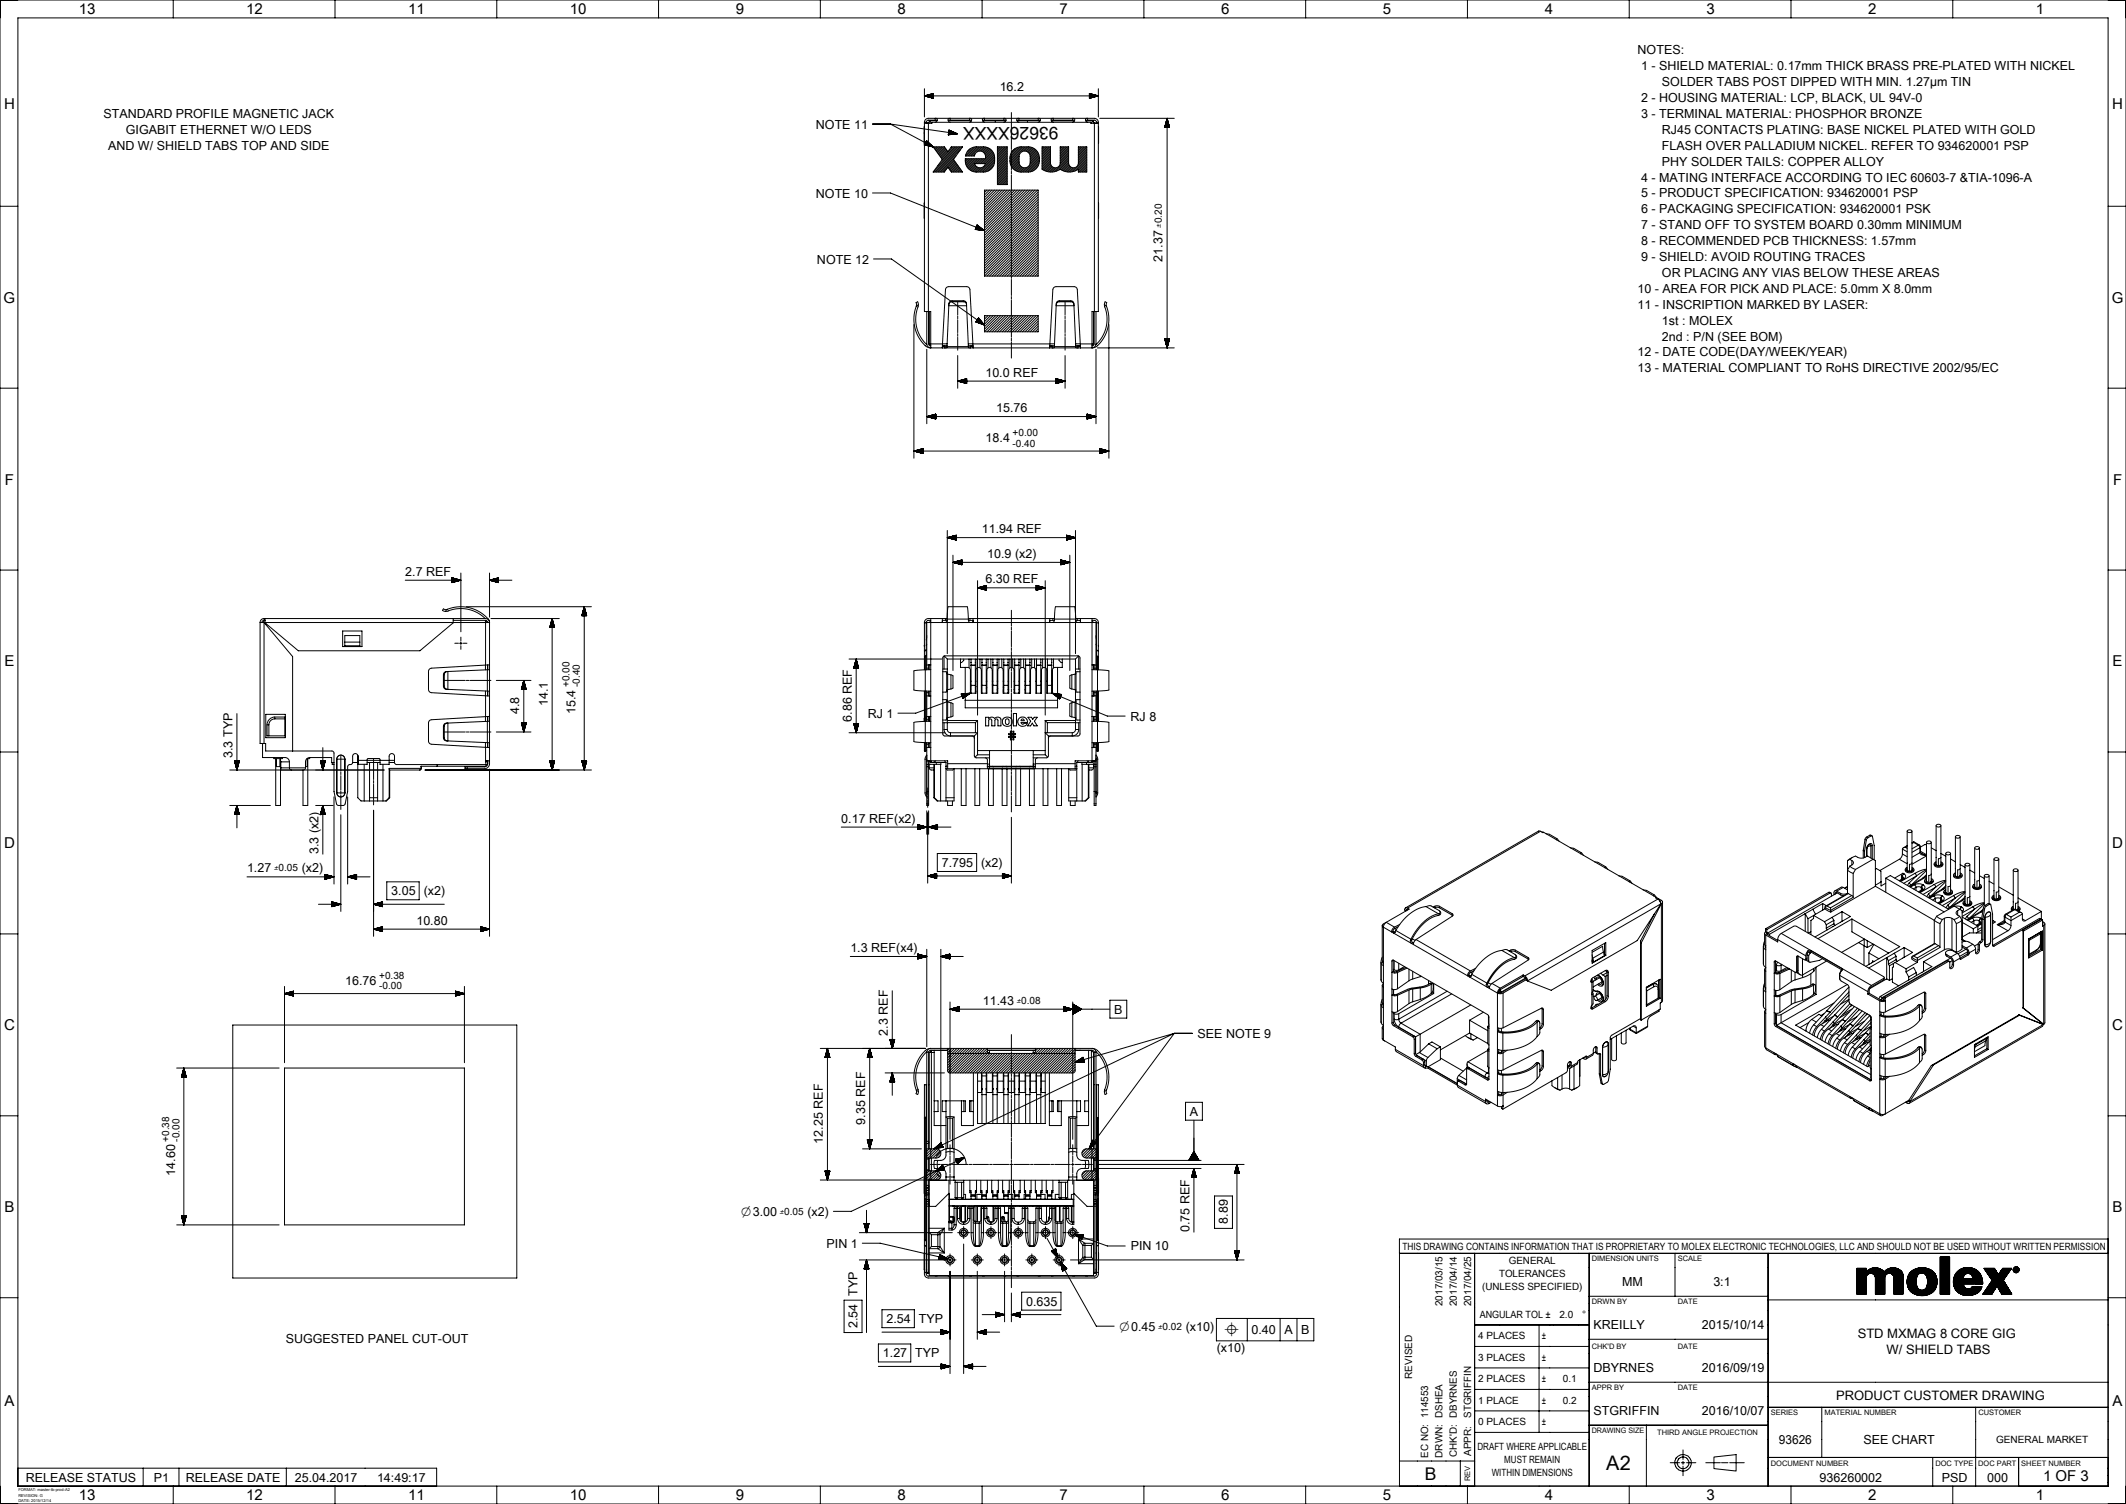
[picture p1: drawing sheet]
<svg xmlns="http://www.w3.org/2000/svg" width="594mm" height="420mm" viewBox="0 0 594 420" stroke-linecap="round" stroke-linejoin="round" font-family="sans-serif">
<defs><g id="words">
<text font-size="5.6" x="448.8" y="410.5">A2</text>
<g font-size="4.9">
<text x="295.7" y="35.5" transform="rotate(-180 295.7 35.5)">93626XXXX</text>
<text x="398.1" y="413.2">B</text>
</g>
<g font-size="4.2">
<text x="22" y="4">13</text>
<text x="68.8" y="4">12</text>
<text x="114" y="4">11</text>
<text x="159.2" y="4">10</text>
<text x="205.6" y="4">9</text>
<text x="250.8" y="4">8</text>
<text x="296" y="4">7</text>
<text x="341.2" y="4">6</text>
<text x="386.4" y="4">5</text>
<text x="431.6" y="4">4</text>
<text x="476.8" y="4">3</text>
<text x="522" y="4">2</text>
<text x="568.8" y="4">1</text>
<text x="1.1" y="30.3">H</text>
<text x="590.1" y="30.3">H</text>
<text x="1" y="84.5">G</text>
<text x="590" y="84.5">G</text>
<text x="1.4" y="135.3">F</text>
<text x="590.4" y="135.3">F</text>
<text x="1.3" y="186.1">E</text>
<text x="590.3" y="186.1">E</text>
<text x="1.1" y="236.9">D</text>
<text x="590.1" y="236.9">D</text>
<text x="1.1" y="287.7">C</text>
<text x="590.1" y="287.7">C</text>
<text x="1.3" y="338.5">B</text>
<text x="590.3" y="338.5">B</text>
<text x="1.3" y="392.7">A</text>
<text x="590.3" y="392.7">A</text>
<text x="570.8" y="413.5">1 OF 3</text>
<text x="22" y="419">13</text>
<text x="68.8" y="419">12</text>
<text x="114" y="419">11</text>
<text x="159.2" y="419">10</text>
<text x="205.6" y="419">9</text>
<text x="250.8" y="419">8</text>
<text x="296" y="419">7</text>
<text x="341.2" y="419">6</text>
<text x="386.4" y="419">5</text>
<text x="431.6" y="419">4</text>
<text x="476.8" y="419">3</text>
<text x="522" y="419">2</text>
<text x="568.8" y="419">1</text>
</g>
<text font-size="3.9" x="342.2" y="372.6">⌖</text>
<g font-size="3.7">
<text x="207.1" y="339.5">⌀3.00</text>
<text x="312.8" y="371.6">⌀0.45</text>
</g>
<g font-size="3.6">
<text x="519" y="373.5">STD MXMAG 8 CORE GIG</text>
<text x="527.1" y="378.1">W/ SHIELD TABS</text>
<text x="513" y="390.8">PRODUCT CUSTOMER DRAWING</text>
</g>
<g font-size="3.5">
<text x="457.5" y="15.2">NOTES:</text>
<text x="458.5" y="19.6">1 - SHIELD MATERIAL: 0.17mm THICK BRASS PRE-PLATED WITH NICKEL</text>
<text x="279.3" y="25.5">16.2</text>
<text x="458.5" y="28.5">2 - HOUSING MATERIAL: LCP, BLACK, UL 94V-0</text>
<text x="464.3" y="24.1">SOLDER TABS POST DIPPED WITH MIN. 1.27µm TIN</text>
<text x="28.9" y="33">STANDARD PROFILE MAGNETIC JACK</text>
<text x="228" y="35.9">NOTE 11</text>
<text x="458.5" y="32.9">3 - TERMINAL MATERIAL: PHOSPHOR BRONZE</text>
<text x="30.2" y="41.9">AND W/ SHIELD TABS TOP AND SIDE</text>
<text x="35.2" y="37.4">GIGABIT ETHERNET W/O LEDS</text>
<text x="464.3" y="37.4">RJ45 CONTACTS PLATING: BASE NICKEL PLATED WITH GOLD</text>
<text x="464.3" y="41.8">FLASH OVER PALLADIUM NICKEL. REFER TO 934620001 PSP</text>
<text x="464.3" y="46.3">PHY SOLDER TAILS: COPPER ALLOY</text>
<text x="458.5" y="50.7">4 - MATING INTERFACE ACCORDING TO IEC 60603-7 &amp;TIA-1096-A</text>
<text x="228" y="55.2">NOTE 10</text>
<text x="458.5" y="55.1">5 - PRODUCT SPECIFICATION: 934620001 PSP</text>
<text x="458.5" y="59.6">6 - PACKAGING SPECIFICATION: 934620001 PSK</text>
<text x="458.5" y="64">7 - STAND OFF TO SYSTEM BOARD 0.30mm MINIMUM</text>
<text x="458.5" y="68.5">8 - RECOMMENDED PCB THICKNESS: 1.57mm</text>
<text x="228.3" y="73.6">NOTE 12</text>
<text x="324.8" y="73.1" transform="rotate(-90 324.8 73.1)">21.37</text>
<text x="458.5" y="72.9">9 - SHIELD: AVOID ROUTING TRACES</text>
<text x="464.3" y="77.3">OR PLACING ANY VIAS BELOW THESE AREAS</text>
<text x="457.5" y="81.8">10 - AREA FOR PICK AND PLACE: 5.0mm X 8.0mm</text>
<text x="457.5" y="86.2">11 - INSCRIPTION MARKED BY LASER:</text>
<text x="464.3" y="90.7">1st : MOLEX</text>
<text x="464.3" y="95.1">2nd : P/N (SEE BOM)</text>
<text x="457.5" y="99.5">12 - DATE CODE(DAY/WEEK/YEAR)</text>
<text x="275.3" y="105.2">10.0 REF</text>
<text x="457.5" y="104">13 - MATERIAL COMPLIANT TO RoHS DIRECTIVE 2002/95/EC</text>
<text x="278.3" y="115.1">15.76</text>
<text x="275.4" y="123.5">18.4</text>
<text x="274.3" y="148.9">11.94 REF</text>
<text x="275.8" y="155.8">10.9 (x2)</text>
<text x="113.2" y="160.8">2.7 REF</text>
<text x="275.3" y="162.9">6.30 REF</text>
<text x="153" y="197.1" transform="rotate(-90 153 197.1)">14.1</text>
<text x="145.1" y="199.5" transform="rotate(-90 145.1 199.5)">4.8</text>
<text x="160.8" y="199.4" transform="rotate(-90 160.8 199.4)">15.4</text>
<text x="238" y="201.6" transform="rotate(-90 238 201.6)">6.86 REF</text>
<text x="242.4" y="200.4">RJ 1</text>
<text x="315.9" y="201.2">RJ 8</text>
<text x="64.9" y="211.7" transform="rotate(-90 64.9 211.7)">3.3 TYP</text>
<text x="235.1" y="229.7">0.17 REF(x2)</text>
<text x="88.9" y="238.5" transform="rotate(-90 88.9 238.5)">3.3 (x2)</text>
<text x="69" y="243.6">1.27</text>
<text x="84.3" y="243.6">(x2)</text>
<text x="263.1" y="242.1">7.795</text>
<text x="274.1" y="242.1">(x2)</text>
<text x="109.3" y="250">3.05</text>
<text x="118.4" y="250">(x2)</text>
<text x="116.3" y="258.2">10.80</text>
<text x="237.6" y="265.9">1.3 REF(x4)</text>
<text x="96.5" y="275">16.76</text>
<text x="274.6" y="280.6">11.43</text>
<text x="311.3" y="283.1">B</text>
<text x="248.1" y="289.3" transform="rotate(-90 248.1 289.3)">2.3 REF</text>
<text x="334.6" y="289.8">SEE NOTE 9</text>
<text x="332.4" y="311.6">A</text>
<text x="241.7" y="314.1" transform="rotate(-90 241.7 314.1)">9.35 REF</text>
<text x="229.9" y="319.4" transform="rotate(-90 229.9 319.4)">12.25 REF</text>
<text x="48.9" y="328.3" transform="rotate(-90 48.9 328.3)">14.60</text>
<text x="225.6" y="339.5">(x2)</text>
<text x="343.1" y="341.8" transform="rotate(-90 343.1 341.8)">8.89</text>
<text x="332.3" y="344.1" transform="rotate(-90 332.3 344.1)">0.75 REF</text>
<text x="230.9" y="348.4">PIN 1</text>
<text x="315.9" y="349.2">PIN 10</text>
<text x="453.2" y="359.2">MM</text>
<text x="478.7" y="359.3">3:1</text>
<text x="239.6" y="361.8" transform="rotate(-90 239.6 361.8)">TYP</text>
<text x="286.7" y="364.6">0.635</text>
<text x="239.6" y="370.9" transform="rotate(-90 239.6 370.9)">2.54</text>
<text x="247.7" y="369.5">2.54</text>
<text x="256.7" y="369.5">TYP</text>
<text x="331.3" y="371.6">(x10)</text>
<text x="445.2" y="371.2">KREILLY</text>
<text x="475.5" y="371.3">2015/10/14</text>
<text x="79.9" y="375">SUGGESTED PANEL CUT-OUT</text>
<text x="340" y="377.6">(x10)</text>
<text x="349.7" y="372.6">0.40</text>
<text x="358.9" y="372.6">A</text>
<text x="363.6" y="372.6">B</text>
<text x="246.7" y="379.1">1.27</text>
<text x="255.7" y="379.1">TYP</text>
<text x="445.2" y="383.3">DBYRNES</text>
<text x="475.5" y="383.3">2016/09/19</text>
<text x="445.2" y="395.3">STGRIFFIN</text>
<text x="475.5" y="395.3">2016/10/07</text>
<text x="497" y="403.3">93626</text>
<text x="520.6" y="403.3">SEE CHART</text>
<text x="7.2" y="413.8">RELEASE STATUS</text>
<text x="43" y="413.8">P1</text>
<text x="51.9" y="413.8">RELEASE DATE</text>
<text x="82.4" y="413.8">25.04.2017</text>
<text x="105.3" y="413.8">14:49:17</text>
<text x="508.4" y="413.8">936260002</text>
<text x="542.5" y="413.8">PSD</text>
<text x="555.2" y="413.8">000</text>
</g>
<g font-size="2.8">
<text x="282.9" y="121.9">+0.00</text>
<text x="282.9" y="124.7">-0.40</text>
<text x="159.1" y="191.9" transform="rotate(-90 159.1 191.9)">+0.00</text>
<text x="162" y="191.9" transform="rotate(-90 162 191.9)">-0.40</text>
<text x="106" y="273.4">+0.38</text>
<text x="106" y="276.2">-0.00</text>
<text x="47.3" y="318.8" transform="rotate(-90 47.3 318.8)">+0.38</text>
<text x="50.1" y="318.8" transform="rotate(-90 50.1 318.8)">-0.00</text>
<text x="391.8" y="349">THIS DRAWING CONTAINS INFORMATION THAT IS PROPRIETARY TO MOLEX ELECTRONIC TECHNOLOGIES, LLC AND SHOULD NOT BE USED WITHOUT WRITTEN PERMISSION</text>
<text x="421.6" y="353">GENERAL</text>
<text x="418.8" y="356.6">TOLERANCES</text>
<text x="403" y="364.7" transform="rotate(-90 403 364.7)">2017/03/15</text>
<text x="407" y="364.7" transform="rotate(-90 407 364.7)">2017/04/14</text>
<text x="411" y="364.7" transform="rotate(-90 411 364.7)">2017/04/25</text>
<text x="414.1" y="360.1">(UNLESS SPECIFIED)</text>
<text x="413.4" y="368">ANGULAR TOL ±</text>
<text x="435.7" y="368">2.0</text>
<text x="442" y="368">°</text>
<text x="413" y="374">4 PLACES</text>
<text x="430.7" y="374">±</text>
<text x="413" y="380">3 PLACES</text>
<text x="430.7" y="380">±</text>
<text x="394.5" y="385" transform="rotate(-90 394.5 385)">REVISED</text>
<text x="413" y="386">2 PLACES</text>
<text x="430.7" y="386">±</text>
<text x="436.7" y="386">0.1</text>
<text x="411" y="396" transform="rotate(-90 411 396)">STGRIFFIN</text>
<text x="413" y="392">1 PLACE</text>
<text x="430.7" y="392">±</text>
<text x="436.7" y="392">0.2</text>
<text x="413" y="398">0 PLACES</text>
<text x="430.7" y="398">±</text>
<text x="399" y="407.1" transform="rotate(-90 399 407.1)">EC NO: 114553</text>
<text x="403" y="407.1" transform="rotate(-90 403 407.1)">DRWN: DSHEA</text>
<text x="407" y="406.9" transform="rotate(-90 407 406.9)">CHK'D: DBYRNES</text>
<text x="411" y="406.6" transform="rotate(-90 411 406.6)">APPR:</text>
<text x="412.8" y="405">DRAFT WHERE APPLICABLE</text>
<text x="557.7" y="403">GENERAL MARKET</text>
<text x="416.8" y="412.1">WITHIN DIMENSIONS</text>
<text x="420.3" y="408.5">MUST REMAIN</text>
</g>
<g font-size="2.5">
<text x="324.6" y="63.6" transform="rotate(-90 324.6 63.6)">±0.20</text>
<text x="76.6" y="243.4">±0.05</text>
<text x="284.1" y="280.3">±0.08</text>
<text x="217.9" y="339.3">±0.05</text>
<text x="323.6" y="371.3">±0.02</text>
</g>
<g font-size="2.1">
<text x="444.7" y="352.3">DIMENSION UNITS</text>
<text x="468.7" y="352.3">SCALE</text>
<text x="444.7" y="364.2">DRWN BY</text>
<text x="468.7" y="364.2">DATE</text>
<text x="444.7" y="376.8">CHK'D BY</text>
<text x="468.7" y="376.7">DATE</text>
<text x="444.7" y="388.2">APPR BY</text>
<text x="468.7" y="388.2">DATE</text>
<text x="494.7" y="395.3">SERIES</text>
<text x="509.7" y="395.2">MATERIAL NUMBER</text>
<text x="552.7" y="395.3">CUSTOMER</text>
<text x="444.7" y="400.3">DRAWING SIZE</text>
<text x="463" y="400.8">THIRD ANGLE PROJECTION</text>
<text x="410.8" y="413.6" transform="rotate(-90 410.8 413.6)">REV</text>
<text x="494.7" y="409.3">DOCUMENT NUMBER</text>
<text x="540.7" y="409.3">DOC TYPE</text>
<text x="552.7" y="409.3">DOC PART</text>
<text x="564.7" y="409.3">SHEET NUMBER</text>
</g>
<g font-size="1.1">
<text x="5.1" y="416.5">FORMAT: master-tb-prod-A2</text>
<text x="5.1" y="417.9">REVISION: G</text>
<text x="5.1" y="419.3">DATE: 2015/12/14</text>
</g>
</g></defs>
<g fill="none" stroke="#000" stroke-width=".28">
<path d="M0 0h594v420h-594zM48.4 0v5M93.6 0v5M138.8 0v5M184 0v5M229.2 0v5M274.4 0v5M319.6 0v5M364.8 0v5M410 0v5M455.2 0v5M500.4 0v5"/>
<path d="M545.6 0v5M5 5h584v410h-584zM243.8 34.6h5M248.8 34.6l12 6.5M248.8 34.6l18.7 2.8M258.2 37.2l.1 2.8M258.2 37.2h.1M258.3 34.2a1.11 1.11 0 0 1 1.1-1.2h46.4a1.11 1.11 0 0 1 1.1 1.2M258.3 35.3l-.1 1.9M258.3 34.2v52.8h1.7v10.2M258.3 34.4h2.1v-.2h44.4v.2h1M258.3 24.8v7.9"/>
<path d="M258.3 34.2h.5M258.3 26.8h48.6M258.3 26.8l2.5 .6M258.4 26.8h2.4M258.5 40l1.9 1M258.6 26.7h2.2M258.7 26.9h2.1M258.7 39.6l1.2 .6M258.8 39.5l1 .6M258.8 39.5l.7 .3M258.8 34.2v.2M258.8 39.4l.5 .3"/>
<path d="M258.8 26.6h2M258.8 26.9h2M258.9 39.3l.1 .1M259 26.6h1.8M259.1 34.4l.3-.1v61.7l.2 .5 .4 .1M259.1 27h1.7M259.3 26.5h1.5M259.4 27.1h1.4M259.6 26.4h1.2M259.6 33.7v.7M259.6 33.7l.6 .6M259.6 33.7h2.3"/>
<path d="M259.7 27.2h1.1M259.9 26.3h.9M259.9 27.2h.9M260.1 26.3h.7M260.2 27.3h.6M260.2 34.3v.1M260.2 34.3h.2M260.4 26.2h.4M260.5 27.4h.3M260.6 26.1h.2M260.7 27.4h.1M260.8 26.1v1.3"/>
<path d="M260.8 26.1l-2.5 .7M261.3 33.6h-2.1l-.4 .6M261.3 33.6v-.6a.56 .56 0 0 1 .6 .6 .56 .56 0 0 1-.6 .6M261.3 33.6h.5M265 37.6v.1M265 37.5l.4 .1M265 33.7h6.5M265 37.5l.6 .1M265 37.4l.8 .2M265 37.3l1.2 .2M265 37.3l1.4 .2M265 37.2l1.7 .2"/>
<path d="M265 37.1l1.9 .3M265 37.1l2.1 .3M265.1 36.9l2.2 .4M265.1 36.9l2.1 .3M265.1 36.8l1.9 .3M265.1 36.7l1.5 .3M265.1 36.6l1.3 .3M265.1 36.6l1 .1M265.1 36.5l.8 .2M265.1 36.4l.6 .2M265.1 36.4h.3M265.1 36.3h.1"/>
<path d="M265.1 36.3l2.4 1.1M265.1 36.3l-.1 1.4M265.5 33.6v-.6a.56 .56 0 0 0-.7 .6 .56 .56 0 0 0 .7 .6M265.5 33.6h-.6M265.5 33.6h5.4M267.5 37.4l-2.5 .3M270.9 33.6h.5M270.9 33.6v-.6a.56 .56 0 0 1 .6 .6 .56 .56 0 0 1-.6 .6M274.6 33.7h6.5M275.1 33.6v-.6a.56 .56 0 0 0-.7 .6 .56 .56 0 0 0 .7 .6M275.1 33.6h-.6M275.1 33.6h5.4"/>
<path d="M278.1 33.7v.5M280.5 33.6v-.6a.56 .56 0 0 1 .6 .6 .56 .56 0 0 1-.6 .6M280.5 33.6h.5M282.6 31.4v4.5M282.6 36.2v.8M282.6 37.3v4.4M284.2 33.7h6.5M284.7 33.6h-.6M284.7 33.6v-.6a.56 .56 0 0 0-.7 .6 .56 .56 0 0 0 .7 .6M284.7 33.6h5.4M287.1 33.7v.5M290.1 33.6h.5"/>
<path d="M290.1 33.6v-.6a.56 .56 0 0 1 .6 .6 .56 .56 0 0 1-.6 .6M293.8 33.7h6.5M294.3 33.6v-.6a.56 .56 0 0 0-.7 .6 .56 .56 0 0 0 .7 .6M294.3 33.6h-.6M294.3 33.6h5.4M299.7 33.6h.5M299.7 33.6v-.6a.56 .56 0 0 1 .6 .6 .56 .56 0 0 1-.6 .6M303.4 33.7h2.1M303.9 33.6h2.1l.4 .6M303.9 33.6v-.6a.56 .56 0 0 0-.7 .6 .56 .56 0 0 0 .7 .6M303.9 33.6h-.6M304.4 26.1h.1"/>
<path d="M304.4 26.2h.4M304.4 26.2l.7 .1M304.4 26.3h.9M304.4 26.4h1.2M304.4 26.4l1.4 .1M304.4 26.5l1.7 .1M304.4 26.6h1.9M304.4 26.7h2.2M304.4 26.1l2.5 .7M304.4 26.1v1.3M304.4 27.4h.1M304.7 27.4h-.3"/>
<path d="M304.8 34.3h.1M304.9 34.3v.1M305 27.3h-.6M305.3 27.2l-.9 .1M305.5 27.2h-1.1M305.5 33.7v.7M305.5 33.7l-.6 .6M305.7 27.1h-1.3M305.8 34.4h1.1M305.8 34.4v52.6M306 27l-1.6 .1M306 34.4h-.3"/>
<path d="M306.3 26.9l-1.9 .1M306.4 34.2v.2M306.4 34.2h.5M306.5 26.9h-2.1M306.8 26.8l-2.4 .1M306.9 35.3v1.9M306.9 34.2v52.8h-1.1M306.9 37.2h.1M306.9 24.8v7.9M306.9 26.8l-2.5 .6M306.9 37.2v2.8M307.3 33h20.8"/>
<path d="M325.4 35.5h1.4M325.5 35.4v.1M325.5 35.1v.4M325.6 34.9v.6M325.7 34.7v.8M325.7 34.4v1.1M325.8 34.1v1.4M325.9 33.9v1.6M325.9 33.6v1.9M326 33.3v2.2M326.1 33v64.2M326.1 33l-.7 2.5"/>
<path d="M326.1 33l.7 2.5M326.1 33.1v2.4M326.2 33.3v2.2M326.2 33.6v1.9M326.3 33.9v1.6M326.4 34.2v1.3M326.4 34.4v1.1M326.5 34.7v.8M326.6 34.9v.6M326.7 35.2v.3M326.7 35.4v.1M0 57.6h5"/>
<path d="M243.8 53.9h5l26.3 10.5M258.2 40.5l.7-1.2 1.9 1.8M258.2 40.5l2.6 .6M258.3 40.5h.1M258.3 56.7v4.2M258.3 40.4l.4 .2M258.3 40.3l.6 .3M258.3 40.3l.7 .4M258.4 40.2l1 .5M258.4 40.1l1.2 .7M258.4 40.1l1.4 .7M258.5 40l1.7 .9"/>
<path d="M260.1 40.4l-1.4-.7 1.6 1M260.5 40.8l-1.9-1 2.2 1.3M260.7 41h3.2l.9 1.4 1-1.4h3.1l-2.5 3.5 2.5 3.5h-3.1l-1-1.3-.9 1.3h-3.2l2.6-3.5zM261.2 41l-.3 .3M261.7 41l-.6 .6M262.2 41l-.9 .8M262.6 41l-1.1 1.1M263.1 41l-1.4 1.4M263.6 41l-1.7 1.6M263.9 41.1l-1.8 1.8M264.1 41.4l-1.8 1.8M264.3 41.7l-1.8 1.8"/>
<path d="M264.5 41.9l-1.8 1.8M264.7 46.9l-1.2 1.1M264.7 42.2l-1.8 1.8M265.9 41l-.3 .3M266.4 41l-3.3 3.3M266.5 44.6l-3.4 3.4M266.7 44.9l-1.8 1.8M266.8 41l-3.6 3.7M266.9 45.2l-1.8 1.8M267.1 45.4l-1.9 1.9M267.1 43.5l-4.5 4.5M267.3 45.7l-1.9 1.8"/>
<path d="M267.3 41l-5.3 5.4M267.5 46l-1.9 1.8M267.6 46.3l-1.7 1.7M267.8 41l-7.1 7M267.8 46.5l-1.5 1.5M268 46.8l-1.2 1.2M268.2 41l-7 7M268.2 47.1l-.9 .9M268.3 41.8l-6.2 6.2M268.4 47.3l-.7 .7M268.6 47.6l-.4 .4M268.7 41l-7 7"/>
<path d="M268.8 47.9l-.1 .1M270.1 44.3l-.4 .5M270.5 42l1.5-.9 2.8-.1a3.1 3.1 0 0 1 3.1 3.1v.8a3.1 3.1 0 0 1-3.1 3.1h-2a3.2 3.2 0 0 1-3.1-3.7h5.7v-.6a1.56 1.56 0 0 0-1.5-1.5 1.56 1.56 0 0 0-1.6 1.3h-2.5zM270.6 44.3l-.9 .9M271.1 41.6l-.9 .8M271.1 44.3l-1.3 1.3M271.5 44.3l-1.6 1.7M271.9 41.1l-2.1 2.1M272 44.3l-2 2M272.3 45.7h3a1.56 1.56 0 0 1-1.5 1.2 1.56 1.56 0 0 1-1.5-1.2zM272.3 45.9l-1.4 1.5M272.5 42.9l-.6 .6"/>
<path d="M272.5 44.3l-2.3 2.3M272.5 46.2l-1.4 1.3M272.5 41l-2.5 2.5M272.7 46.4l-1.3 1.3M272.9 44.3l-2.5 2.6M273 46.6l-1.2 1.3M273 41l-2.5 2.5M273.3 46.8l-1.2 1.2M273.4 44.3l-2.8 2.8M273.5 41l-2.6 2.5M273.7 46.9l-1.2 1.1M273.9 44.3l-1.4 1.4"/>
<path d="M273.9 41l-2.5 2.5M274.2 46.8l-1.2 1.2M274.3 44.3l-1.3 1.4M274.4 41l-1.4 1.4M274.8 44.3l-1.4 1.4M274.9 41l-1.2 1.2M275.1 53.1h15v24h-15zM275.3 44.3l-1.4 1.4M275.3 41.1l-1.2 1.1M275.7 41.1l-1.2 1.2M275.7 53.1l-.6 .7M276 41.3l-1.2 1.2"/>
<path d="M276.3 41.4l-1.3 1.3M276.4 53.1l-1.3 1.4M276.6 41.6l-1.4 1.4M276.9 41.8l-1.6 1.6M277.1 42l-1.7 1.8M277.1 53.1l-2 2.1M277.3 42.3l-1.9 1.9M277.5 42.6l-3.1 3.1M277.6 46.2l-1.6 1.6M277.7 42.9l-2.9 2.8M277.8 43.2l-2.5 2.5M277.8 53.1l-2.7 2.8"/>
<path d="M277.8 45.5l-2.4 2.5M277.9 43.6l-4.5 4.4M277.9 44l-4 4M277.9 45l-3.1 3M277.9 44.5l-3.5 3.5M278.6 53.1l-3.5 3.5M278.7 41h2.7v10.5h-2.7zM278.9 41l-.2 .3M279.3 53.1l-4.2 4.2M279.4 41l-.7 .7M279.9 41l-1.2 1.2M280 53.1l-4.9 4.9"/>
<path d="M280.3 41l-1.6 1.7M280.7 53.1l-5.6 5.6M280.8 41l-2.1 2.1M281.3 41l-2.6 2.6M281.4 53.1l-6.3 6.3M281.4 50.2l-1.3 1.3M281.4 47.4l-2.7 2.7M281.4 41.3l-2.7 2.8M281.4 41.8l-2.7 2.7M281.4 42.3l-2.7 2.7M281.4 42.7l-2.7 2.8M281.4 43.2l-2.7 2.7"/>
<path d="M281.4 43.7l-2.7 2.7M281.4 44.1l-2.7 2.8M281.4 44.6l-2.7 2.7M281.4 45.1l-2.7 2.7M281.4 45.5l-2.7 2.8M281.4 46l-2.7 2.7M281.4 46.5l-2.7 2.7M281.4 46.9l-2.7 2.8M281.4 47.9l-2.7 2.7M281.4 48.3l-2.7 2.8M281.4 48.8l-2.7 2.7M281.4 49.3l-2.3 2.2"/>
<path d="M281.4 49.7l-1.8 1.8M281.4 50.7l-.9 .8M281.4 51.1l-.4 .4M282.1 53.1l-7 7M282.6 42v.8M282.6 43.1v4.5M282.6 47.9v.7M282.6 48.9v4.5M282.6 53.7v.7M282.6 54.7v4.5M282.6 59.5v.8M282.8 53.1l-7.7 7.7"/>
<path d="M283.5 53.1l-8.4 8.4M283.5 41.6l-.8 .8M284.2 53.1l-9.1 9.1M284.4 41.1l-2.1 2.1M284.7 44.1l-2.2 2.2M284.7 44.6l-2 2M284.7 45l-1.8 1.9M284.7 43.6l-2.3 2.4M284.7 45.5l-1.6 1.6M284.8 45.9l-1.5 1.5M284.9 53.1l-9.8 9.9M284.9 42.9l-2.6 2.7"/>
<path d="M285 46.2l-1.4 1.3M285 41l-2.8 2.8M285.2 46.4l-1.3 1.3M285.2 42.6a1.56 1.56 0 0 1 1.7-.3 1.56 1.56 0 0 1 .9 1.4v1.6a1.56 1.56 0 0 1-1.5 1.6 1.56 1.56 0 0 1-1.6-1.6l.1-1.9zM285.5 46.6l-1.3 1.3M285.5 41l-3.3 3.3M285.6 53.1l-10.5 10.6M285.8 46.8l-1.2 1.2M285.9 41l-3.7 3.8M286.2 46.9l-1.2 1.1M286.3 53.1l-11.2 11.3M286.4 41l-4.2 4.2"/>
<path d="M286.7 46.8l-1.2 1.2M286.9 41l-1.4 1.4M287 53.1l-11.9 12M287.3 41l-1.1 1.2M287.7 53.1l-12.6 12.7M287.8 41.1l-1.2 1.1M288.2 41.1l-1.2 1.2M288.5 53.1l-13.4 13.4M288.5 41.3l-1.3 1.2M288.8 41.4l-1.3 1.3M289.1 41.6l-1.4 1.4M289.2 53.1l-14.1 14.1"/>
<path d="M289.4 41.8l-1.6 1.6M289.6 42l-1.8 1.8M289.8 42.3l-2 1.9M289.9 53.1l-14.8 14.8M290 42.6l-2.2 2.1M290.1 60l-15 15M290.1 59.3l-15 15M290.1 58.6l-15 15M290.1 57.9l-15 15M290.1 57.1l-15 15M290.1 56.4l-15 15M290.1 55.7l-15 15"/>
<path d="M290.1 55l-15 15M290.1 54.3l-15 15M290.1 53.6l-15 15M290.1 46.2l-1.6 1.6M290.1 42.9l-2.3 2.3M290.3 43.2l-2.5 2.5M290.3 45.5l-2.5 2.5M290.3 43.6l-4.4 4.4M290.4 44l-4 4M290.4 45l-3.1 3M290.4 44.1a3.1 3.1 0 0 0-3.1-3.1h-2a3.1 3.1 0 0 0-3.1 3.1v.8a3.1 3.1 0 0 0 3.1 3.1h2M290.4 44.1v.8a3.1 3.1 0 0 1-3.1 3.1"/>
<path d="M290.4 44.5l-3.5 3.5M291.2 41h2.3v4.5a1.37 1.37 0 0 0 1.4 1.4 1.37 1.37 0 0 0 1.3-1.4v-4.5h2.4v4.5a1.37 1.37 0 0 0 1.3 1.4 1.37 1.37 0 0 0 1.4-1.4v-4.5h2.3v7h-2.3v-.7a4.5 4.5 0 0 1-5.1 0 4.5 4.5 0 0 1-5 0zM291.6 41l-.4 .5M292.1 41l-.9 1M292.6 41l-1.4 1.4M293 41l-1.8 1.9M293.5 45.2l-2.2 2.2M293.5 43.8l-2.3 2.4M293.5 42.4l-2.3 2.4M293.5 41l-2.3 2.4M293.5 41.5l-2.3 2.3M293.5 42l-2.3 2.3"/>
<path d="M293.5 42.9l-2.3 2.3M293.5 43.4l-2.3 2.3M293.5 44.3l-2.3 2.3M293.5 44.8l-2.3 2.3M293.5 45.7l-1.9 1.8M293.6 46l-1.6 1.7M293.8 46.3l-1.5 1.5M294 46.6l-1.3 1.3M294.3 46.7l-1.2 1.3M294.7 46.9l-1.2 1.1M295.2 46.8l-1.2 1.2M296.3 41l-.1 .1"/>
<path d="M296.8 41l-.6 .6M297.2 41l-1 1M297.7 41l-1.5 1.5M298.2 41l-2 2M298.6 44.4l-3.5 3.4M298.6 43l-2.4 2.3M298.6 41.6l-2.4 2.3M298.6 41.1l-2.4 2.3M298.6 42l-2.4 2.4M298.6 42.5l-2.4 2.3M298.6 43.4l-2.4 2.4M298.6 43.9l-4.1 4.1"/>
<path d="M298.6 44.8l-2.6 2.6M298.6 45.3l-2.1 2.1M298.6 45.7l-1.8 1.9M298.7 46.1l-1.6 1.6M298.9 46.4l-1.5 1.4M299.1 46.6l-1.3 1.3M299.4 46.8l-1.2 1.2M299.8 46.9l-1.2 1.1M300.3 46.8l-1.2 1.2M301.4 41l-.1 .2M301.9 41l-.6 .6M302.4 41l-1.1 1.1"/>
<path d="M302.8 41l-1.5 1.6M303.3 41l-2 2M303.6 43.5l-2.4 2.4M303.6 41.2l-2.3 2.3M303.6 41.6l-2.3 2.4M303.6 42.1l-2.3 2.3M303.6 42.6l-2.3 2.3M303.6 43l-2.3 2.4M303.6 44l-3.9 3.9M303.6 44.4l-3.3 3.4M303.6 44.9l-2.4 2.4M303.6 45.4l-2.3 2.3"/>
<path d="M303.6 45.8l-2.2 2.2M303.6 46.3l-1.7 1.7M303.6 46.8l-1.2 1.2M303.6 47.2l-.8 .8M303.6 47.7l-.3 .3M306.9 56.7v4.2M589 57.6h5M244.1 72.3h5l26 18.5M272.5 64.1l2.6 .3M272.5 64.1h.1M272.5 64l.2 .1M272.6 63.8l.9 .4"/>
<path d="M272.6 63.7l1.3 .5M272.6 63.7l1.5 .6M272.7 63.6l1.8 .7M272.7 63.6l2 .7M272.7 63.5l2.2 .9M272.8 63.4l1.9 .8M272.8 63.3l1.8 .7M272.8 63.2l1.6 .7M272.9 63.2l1.2 .5M272.9 63.1l1.1 .5M272.9 62.9l.4 .2M273 62.8v.1"/>
<path d="M273 62.8l2.1 1.6M273 62.8l-.5 1.3M273.1 64.2l-.5-.3 .7 .3M273.5 63.2l-.6-.2 .7 .3M282.6 60.6v4.4M282.6 65.3v.8M282.6 66.4v4.5M282.6 71.2v.7M282.6 72.2v4.5M282.6 77v.7M282.6 78v4.5M290.1 76.9l-.2 .2"/>
<path d="M290.1 76.2l-.9 .9M290.1 75.5l-1.6 1.6M290.1 74.8l-2.3 2.3M290.1 74.1l-3 3M290.1 73.4l-3.7 3.7M290.1 72.7l-4.4 4.4M290.1 72l-5.1 5.1M290.1 71.3l-5.8 5.8M290.1 70.6l-6.6 6.5M290.1 69.9l-7.3 7.2M290.1 69.2l-8 7.9M290.1 68.5l-8.7 8.6"/>
<path d="M290.1 67.8l-9.4 9.3M290.1 67l-10.1 10.1M290.1 66.3l-10.8 10.8M290.1 65.6l-11.5 11.5M290.1 64.9l-12.2 12.2M290.1 64.2l-12.9 12.9M290.1 63.5l-13.6 13.6M290.1 62.8l-14.3 14.3M290.1 62.1l-15 15M290.1 61.4l-15 15M290.1 60.7l-15 15M255.3 90.6v37.4"/>
<path d="M256 85.4a9.9 9.9 0 0 0 3.2 11.6l.8 .2M256.6 85.1l-.2-.8-.5 .2 .1 .9M256.6 85.1a10 10 0 0 0 2.4 11.2M256.6 85.1l-.6 .3M258.9 87v9a1.11 1.11 0 0 0 1.1 1.2M258.9 97.5v20.8M258.9 96.1h.1M259.6 87v9M259.6 96h5M259.6 96l.4 .4M260 97.2h45.1M263.3 97.2l.9-16.3a.9 .9 0 0 1 .9-.8h5a.9 .9 0 0 1 .9 .8l.9 16.3"/>
<path d="M263.3 96.6h.7M263.3 96.6h1.3M263.6 96.6h-.2M264 96.6h.1M264 96.6v.6l.5-.1 .1-.3M264.6 96.8h6M264.6 96.4l-.6 .2M265.1 85.4l-.5 11.4M265.1 85.4h5M266 84.3l-.7 .2-.2 .7M266 84.3h3.1M266 84l-.7 .3-.2 1.1"/>
<path d="M266 84h3.1M266 84v.3M267.6 84.4v3.5M267.6 88.2v.8M267.6 89.3v3.6M267.6 93.2v.7M267.6 94.2v3.6M267.6 99.3v9.1M269.1 84l.8 .3 .2 1.1M269.1 84v.3M269.1 84.3l.7 .2 .3 .7M270.1 85.4l.5 11.4"/>
<path d="M270.5 96h24.1M270.5 96.4l.7 .2M270.6 96.6h1.3M271.2 96.6v.6l-.6-.1v-.3M271.2 96.6h.7M272.6 89.9l2.5 .9M272.6 89.9h.1M272.7 89.8l.3 .2M272.7 89.8l.5 .3M272.9 89.6l1.1 .8M272.9 89.5l1.2 .9M272.9 89.5l1.6 1.1"/>
<path d="M273.1 89.3l1.7 1.2M273.1 89.2l1.6 1.1M273.2 89.1l1.2 .9M273.2 89.1l1.1 .8M273.2 89l1 .7M273.3 89l.6 .4M273.3 88.9l.5 .4M273.4 88.8l.2 .2M273.4 90.2l-.6-.5 1 .6M273.4 88.8h.1M273.4 88.8l1.7 2M273.4 88.8l-.8 1.1"/>
<path d="M274.7 90.7l-1.7-1.3 2.1 1.4M275.1 88.2h15v4.5h-15zM275.3 88.2l-.2 .2M276 88.2l-.9 .9M276.7 88.2l-1.6 1.6M277.4 88.2l-2.3 2.3M278.2 88.2l-3.1 3M278.9 88.2l-3.8 3.7M279.6 88.2l-4.5 4.5M280.3 88.2l-4.5 4.5M281 88.2l-4.5 4.5M281.7 88.2l-4.5 4.5"/>
<path d="M282.4 88.2l-4.5 4.5M282.6 83.9v4.4M282.6 82.8v.8M282.6 88.6v.8M282.6 89.7v4.5M282.6 94.5v.7M282.6 95.5v4.5M283.1 88.2l-4.5 4.5M283.8 88.2l-4.5 4.5M284.5 88.2l-4.5 4.5M285.2 88.2l-4.5 4.5M285.9 88.2l-4.5 4.5"/>
<path d="M286.6 88.2l-4.5 4.5M287.3 88.2l-4.5 4.5M288.1 88.2l-4.5 4.5M288.8 88.2l-4.5 4.5M289.5 88.2l-4.5 4.5M290.1 92.5l-.2 .2M290.1 91.8l-.9 .9M290.1 91.1l-1.6 1.6M290.1 90.4l-2.3 2.3M290.1 89.7l-3 3M290.1 89l-3.7 3.7M290.1 88.3l-4.4 4.4"/>
<path d="M293.3 97.2l.9-16.3a.9 .9 0 0 1 .9-.8h5a.9 .9 0 0 1 .9 .8l.9 16.3M293.3 96.6h.7M293.3 96.6h1.3M294 96.6v.6l.5-.1 .1-.3M294.6 96.8h6M294.6 96.4l-.6 .2M295.1 85.4l-.5 11.4M295.1 85.4h5M296 84.3l-.7 .2-.2 .7M296 84.3h3.1M296 84l-.7 .3-.2 1.1M296 84h3.1"/>
<path d="M296 84v.3M297.6 84.4v3.5M297.6 88.2v.8M297.6 89.3v3.6M297.6 93.2v.7M297.6 94.2v3.6M297.6 99.3v9.1M299.1 84l.8 .3 .2 1.1M299.1 84v.3M299.1 84.3l.7 .2 .3 .7M300.1 85.4l.5 11.4M300.5 96h5"/>
<path d="M300.5 96.4l.7 .2M300.6 96.6h1.3M301.2 96.6v.6l-.6-.1v-.3M301.2 96.6h.7M301.2 96.6h-.1M301.6 96.6h.1M305.5 87v9M305.5 96l-.4 .4M305.7 87v9l-.2 .5-.4 .1M305.8 87h-.7v10.2M306.2 96.1h.1M306.2 87v9a1.11 1.11 0 0 1-1.1 1.2"/>
<path d="M306.2 97.5v20.8M306.6 97.2h21.5M308.6 85.1l.2-.8 .4 .2-.1 .9M308.6 85.1a10 10 0 0 1-2.4 11.2M308.6 85.1l.5 .3M309.1 85.4a9.9 9.9 0 0 1-3.2 11.6l-.8 .2M309.8 90.6v37.4M325.4 94.7h1.4M325.4 94.7l.7 2.5M325.4 94.7l.1 .1M325.5 94.7v.4M325.6 94.7v.6"/>
<path d="M325.6 94.7l.1 .8M325.7 94.7v1.1M325.8 94.7v1.4M325.8 94.7l.1 1.6M325.9 94.7v1.9M326 94.7v2.2M326.1 94.7v2.4M326.2 94.7v2.2M326.3 94.7l-.1 1.9M326.4 94.7l-.1 1.6M326.4 94.7v1.3M326.5 94.7l-.1 1.1"/>
<path d="M326.6 94.7l-.1 .8M326.6 94.7v.6M326.7 94.7v.3M326.7 94.7v.1M326.8 94.7l-.7 2.5M0 108.4h5M258.9 116.3h47.3M258.9 116.3l2.5 .7M259 116.4h2.4M259.2 116.3h2.2M259.3 116.4h2.1M259.5 116.5h1.9"/>
<path d="M259.5 116.2h1.9M259.7 116.1h1.7M259.8 116.6h1.6M260 116h1.4M260.1 116.6h1.3M260.3 116h1.1M260.4 116.7h1M260.6 116.8h.8M260.6 115.9h.8M260.7 115.8h.7M260.8 116.8h.6M261 115.8h.4"/>
<path d="M261.1 116.9h.3M261.3 115.7h.1M261.4 117h.1M261.4 115.7v1.3M261.4 115.7l-2.5 .6M267.6 106.4h30M267.6 106.4l2.5 .7M267.7 106.4h2.4M267.9 106.5h2.2M268 106.3h2.1M268.1 106.6h2M268.1 106.3h2"/>
<path d="M268.3 106.6h1.8M268.4 106.2h1.7M268.6 106.7h1.5M268.7 106.1h1.4M268.9 106.8h1.2M269 106h1.1M269.2 106.9h.9M269.2 106h.9M269.4 106.9h.7M269.5 105.9h.6M269.7 107h.4M269.8 105.8h.3"/>
<path d="M269.9 107.1h.2M270 105.8h.1M270.1 105.8v1.3M270.1 105.8l-2.5 .6M295.1 105.8v1.3M295.1 105.8h.1M295.1 105.8h.3M295.1 105.9h.6M295.1 105.9l.9 .1M295.1 106h1.1M295.1 106.1h1.3M295.1 106.1l1.6 .1"/>
<path d="M295.1 106.2l1.9 .1M295.1 106.3h2.1M295.1 106.4h2.4M295.1 105.8l2.5 .6M295.2 107.1h-.1M295.5 107h-.4M295.8 106.9l-.7 .1M296 106.9h-.9M296.3 106.8h-1.2M296.5 106.7l-1.4 .1M296.8 106.6l-1.7 .1M297 106.6h-1.9"/>
<path d="M297.3 106.5l-2.2 .1M297.6 106.4l-2.5 .7M303.7 117h.1M303.7 115.7h.1M303.7 115.7l.4 .1M303.7 115.8h.7M303.7 115.9h.9M303.7 115.9l1.2 .1M303.7 116h1.5M303.7 116.1h1.8M303.7 116.1l2 .1M303.7 116.2l2.2 .1"/>
<path d="M303.7 115.7l2.5 .6M303.7 115.7v1.3M304 116.9l-.3 .1M304.3 116.8l-.6 .1M304.6 116.8h-.9M304.8 116.7h-1.1M305.1 116.6l-1.4 .1M305.4 116.6h-1.7M305.7 116.5h-2M305.8 116.4l-2.1 .1M306.1 116.4h-2.4M306.2 116.3l-2.5 .7"/>
<path d="M589 108.4h5M255.3 126h54.5M255.3 126l2.5 .6M255.4 126h2.4M255.6 125.9h2.2M255.7 126.1h2.1M255.9 125.8h1.9M255.9 126.1h1.9M256.1 125.8h1.7M256.2 126.2h1.6M256.4 125.7h1.4M256.5 126.3h1.3"/>
<path d="M256.7 125.6h1.1M256.8 126.3h1M257 125.5h.8M257 126.4h.8M257.1 125.5h.7M257.2 126.5h.6M257.4 125.4h.4M257.5 126.5h.3M257.7 125.3h.1M257.8 126.6h.1M257.8 125.3v1.3M257.8 125.3l-2.5 .7"/>
<path d="M307.3 125.8h2M307.3 125.8l2.2 .1M307.3 125.3l2.5 .7M307.3 125.3v1.3M307.3 125.3h.1M307.3 125.4h.4M307.3 125.4l.7 .1M307.3 125.5h.9M307.3 125.6h1.2M307.3 125.6l1.5 .1M307.3 125.7l1.8 .1M307.3 126.6h.1"/>
<path d="M307.6 126.5l-.3 .1M307.9 126.5h-.6M308.2 126.4h-.9M308.4 126.3l-1.1 .1M308.7 126.3h-1.4M309 126.2h-1.7M309.3 126.1l-2 .1M309.4 126.1h-2.1M309.7 126h-2.4M309.8 126l-2.5 .6M0 159.2h5M264.7 148.1v34.4"/>
<path d="M264.7 150.1h35.8M264.7 150.1l2.5 .7M264.8 150.2h2.4M265 150.2h2.2M265 150.1h2.2M265.2 150.3h2M265.2 150h2M265.5 150.4h1.7M265.5 149.9h1.7M265.7 149.9h1.5M265.8 150.4h1.4M266 150.5h1.2"/>
<path d="M266 149.8h1.2M266.3 155v32.2M266.3 157h32.6M266.3 157l2.5 .7M266.3 150.6h.9M266.3 149.7h.9M266.4 157.1h2.4M266.5 157h2.3M266.6 150.6h.6M266.6 149.6h.6M266.6 157.1h2.2M266.7 156.9h2.1"/>
<path d="M266.8 149.6h.4M266.8 150.7h.4M266.9 157.2h1.9M267 156.8h1.8M267 150.8h.2M267 149.5h.2M267.1 157.3h1.7M267.2 149.5v1.3M267.2 149.5l-2.5 .6M267.3 156.8h1.5M267.4 157.3h1.4M267.6 156.7h1.2"/>
<path d="M267.7 157.4h1.1M267.8 156.6h1M268 157.5h.8M268.1 156.6h.7M268.2 157.6h.6M268.3 156.5h.5M268.4 157.6h.4M268.6 156.4h.2M268.7 157.7h.1M268.8 156.4v1.3M268.8 156.4l-2.5 .6M296.4 157.7h.1"/>
<path d="M296.4 156.4h.1M296.4 156.4l.4 .1M296.4 156.5l.7 .1M296.4 156.6h1M296.4 156.7h1.2M296.4 156.7l1.5 .1M296.4 156.8h1.7M296.4 156.9h2M296.4 156.9l2.2 .1M296.4 156.4l2.5 .6M296.4 156.4v1.3M296.7 157.6l-.3 .1"/>
<path d="M297 157.6h-.6M297.2 157.5h-.8M297.5 157.4l-1.1 .1M297.8 157.3l-1.4 .1M298 149.5v1.3M298 149.5h.1M298 149.5l.4 .1M298 149.6h.6M298 149.7h.9M298 149.7l1.2 .1M298 149.8l1.4 .1M298 149.9h1.6"/>
<path d="M298 149.9l1.9 .1M298 150l2.2 .1M298 149.5l2.5 .6M298 157.3h-1.6M298.1 150.8h-.1M298.2 157.2h-1.8M298.3 150.7h-.3M298.5 157.1l-2.1 .1M298.6 150.6l-.6 .1M298.8 157.1h-2.4M298.9 150.6h-.9M298.9 155v32.2"/>
<path d="M298.9 157l-2.5 .7M299.2 150.5h-1.2M299.4 150.4l-1.4 .1M299.6 150.4h-1.6M299.9 150.3h-1.9M300.2 150.2l-2.2 .1M300.4 150.2h-2.4M300.5 148.1v34.4M300.5 150.1l-2.5 .7M589 159.2h5M72.7 173.8h1.1M72.7 173.8v33.8h1.1"/>
<path d="M73.8 172.7h61.9a1.11 1.11 0 0 1 1.1 1.1M73.8 172.7a1.11 1.11 0 0 0-1.1 1.1M73.8 173.2l-.4 .2-.2 .4M73.8 172.7v.5M73.8 173.8v33.8M73.8 173.2h.3M73.8 173.8l8 9.6v26.3M73.8 173.8h63M73.9 173.8v.2M74 173.2l-.6 .6M74.1 172.7v1.2l9.2 7.8h34l9.3-7.8v-1.2M74.2 174.1v.3"/>
<path d="M95.7 176.2h5.4v4.4h-5.4zM96.3 179.3v-1.8h4.2v1.8M96.3 179.3h4.2M96.3 179.3v1.2h4.2v-1.2M113.2 162h15.6M124.5 170.7a11.1 11.1 0 0 1 8.1 0l1.6 .9 1.4 1.1M124.8 170.2a10.1 10.1 0 0 1 11.8 3M124.8 170.2l-.9-.2-.3 .5 .9 .2M124.8 170.2l-.3 .5M126.3 161.4l2.5 .6M126.3 161.4v1.3M126.3 161.4h.1"/>
<path d="M126.3 161.4h.3M126.3 161.5h.6M126.3 161.5l.9 .1M126.3 161.6h1M126.3 161.7h1.3M126.3 161.7l1.6 .1M126.3 161.8l1.9 .1M126.3 161.9h2.1M126.3 162h2.4M126.4 162.7h-.1M126.6 173.2h9.1M126.7 162.6h-.4"/>
<path d="M127 162.5l-.7 .1M127.1 179.6h1M127.2 162.5h-.9M127.4 162.4h-1.1M127.7 162.3l-1.4 .1M128 162.2l-1.7 .1M128.2 162.2h-1.9M128.4 179.6h.7M128.5 162.1l-2.2 .1M128.8 162l-2.5 .7M128.8 160v16.4M128.8 177.9v1.1"/>
<path d="M128.8 179.3v.7M129.4 179.6h1.1M130.3 169.4h34.9M135.6 173.2v13.9M135.6 173.2l.6 .6M135.7 173.2l.4 .2 .2 .4M136.6 173.2h.1M136.6 173.2l.2 .6M136.8 173.8v39.5a1.41 1.41 0 0 1-1.4 1.4h-4.9M136.8 160v12.3M136.8 162h6.2M136.8 162l2.5 .7"/>
<path d="M136.9 162h2.4M137.1 162.1h2.2M137.2 161.9h2.1M137.2 172.7h19.1M137.3 161.9h2M137.3 162.2h2M137.5 162.2h1.8M137.6 161.8h1.7M137.8 162.3h1.5M137.9 161.7h1.4M138.1 162.4h1.2M138.2 161.6h1.1"/>
<path d="M138.4 161.6h.9M138.4 162.5h.9M138.6 162.5h.7M138.7 161.5h.6M138.9 162.6h.4M139 161.4h.3M139.1 162.7h.2M139.2 161.4h.1M139.3 161.4v1.3M139.3 161.4l-2.5 .6M153.6 175.2h1.3M153.6 175.1v.1"/>
<path d="M153.7 174.9v.3M153.8 174.6v.6M153.8 174.3v.9M153.9 174.1v1.1M154 173.9v1.3M154 173.6v1.6M154.1 173.3v1.9M154.2 173v2.2M154.2 172.8v2.4M154.3 172.7v42.3M154.3 172.7l-.7 2.5M154.3 172.7l.6 2.5"/>
<path d="M154.3 173v2.2M154.4 173.3v1.9M154.5 173.6v1.6M154.5 173.8v1.4M154.6 174.1v1.1M154.7 174.3v.9M154.8 174.6v.6M154.8 174.8v.4M154.9 175.1v.1M162.6 171.7v.2M162.7 171.4v.5M162.8 171.1v.8"/>
<path d="M162.8 170.9v1M162.9 170.7v1.2M163 170.4v1.5M163.1 170.1v1.8M163.1 169.9v2M163.2 169.6v2.3M163.2 169.4v45.6M163.2 169.4l.7 2.5h-1.3zM163.3 169.6v2.3M163.4 169.9v2M163.4 170.1v1.8M163.5 170.4v1.5"/>
<path d="M163.6 170.7v1.2M163.6 170.9v1M163.7 171.1v.8M163.8 171.4v.5M163.8 171.7v.2M258.3 173.9h.5M258.8 173.8h.1M258.8 173.8v13.2M258.9 177.5l-.1 1.2M258.9 173.8h1.1M258.9 173.8v12.8M258.9 179.9l-.1 .4"/>
<path d="M260 173.2l-.8 .1-.4 .5M260 172.7v1.1M260 173.8h45.1M260 173.8v38.7M260 173.4l-.4 .4M263.3 172.7v1.1v-.6h1.3M264.2 172.7h-4.8a1.11 1.11 0 0 0-1.1 1.1v13.3M264.2 172.7h.4M264.2 172.7v.5M264.6 173.2l-.2 .5-.4 .1M264.6 172.9v.3M264.6 172.9l.3-3.5h5.3l.4 3.5"/>
<path d="M264.6 172.9h6M270.6 172.7h.4M270.6 172.9v.3M270.6 173.2l.1 .5 .5 .1M271 172.7h23.2M271 172.7v.5M271.8 172.7l.1 1.1-.1-.6h-1.2M273.1 162.2v37.5M273.1 164.2h18.9M273.1 164.2l2.5 .6M273.2 164.2h2.4M273.3 164.1h2.3"/>
<path d="M273.5 164.3h2.1M273.6 164h2M273.8 164.3h1.8M273.9 164h1.7M274.1 164.4h1.5M274.2 163.9h1.4M274.3 164.5h1.3M274.4 163.8h1.2M274.6 164.5h1M274.6 163.8h1M274.8 164.6h.8M274.9 163.7h.7"/>
<path d="M275.1 164.7h.5M275.2 163.6h.4M275.3 164.7h.3M275.4 163.5h.2M275.6 164.8h.1M275.6 163.5v1.3M275.6 163.5l-2.5 .7M282.6 170.4v4.4M282.6 175.1v.8M282.6 176.2v4.4M289.5 163.7l1 .1M289.5 163.8h1.3"/>
<path d="M289.5 163.9h1.5M289.5 163.9l1.8 .1M289.5 164h2.1M289.5 164.1h2.3M289.5 164.8h.1M289.5 163.5h.3M289.5 163.6h.4M289.5 163.6l.7 .1M289.5 163.5l2.5 .7M289.5 163.5v1.3M289.8 164.7l-.3 .1M290 164.7h-.5"/>
<path d="M290.3 164.6l-.8 .1M290.6 164.5l-1.1 .1M290.9 164.5h-1.4M291.1 164.4h-1.6M291.4 164.3l-1.9 .1M291.6 164.3h-2.1M291.9 164.2h-2.4M292 162.2v37.5M292 164.2l-2.5 .6M293.3 172.7v1.1v-.6h1.3M294.2 172.7h.4M294.2 172.7v.5"/>
<path d="M294.6 173.2l-.2 .5-.4 .1M294.6 172.9v.3M294.6 172.9l.3-3.5h5.3l.4 3.5M294.6 172.9h6M300.6 172.7h.4M300.6 172.9v.3M300.6 173.2l.1 .5 .5 .1M301 172.7l5.1 .1a1.11 1.11 0 0 1 .8 1v13.3M301 172.7v.5M301.8 172.7l.1 1.1-.1-.6h-1.2M305.1 173.2l.9 .1 .4 .5M305.1 173.8h1.1"/>
<path d="M305.1 172.7v1.1M305.1 173.8v38.7M305.1 173.4l.4 .4M306.2 177.5l.2 1.2M306.2 173.8h.2M306.2 173.8v12.8M306.2 179.9l.2 .4M306.4 173.8v13.2M306.4 173.9h.5M66.2 199.3v15.7M74.3 199.5h5.4v6.5h-5.4zM96.3 180.4h4.2"/>
<path d="M123.9 191.6l.3 .7 .9 .2M123.9 191.6h.2M123.9 188.4v3.2M124.1 191.6l.3 .7 .7 .2M124.1 188.4h-.2M124.1 188.4v3.2M124.1 190h5.9M125.1 187.5l-.7 .3-.3 .6M125.1 192.5l11.1 .5M125.1 187.5l-.8 .2-.4 .7M125.1 187.5v5M128.8 180.3v1"/>
<path d="M130.3 190h.7M131.3 190h5.9M135.6 193v8.5M136.2 187l-11.1 .5M136.2 193h.6M136.2 187v6M136.2 193.3h.1M136.2 185.7v1.3M136.2 193v1.3M136.3 185.7v1.3M136.3 193v1.3M136.8 185.7l-16.2 .9a.9 .9 0 0 0-.9 .9v5a.9 .9 0 0 0 .9 .9l16.2 1"/>
<path d="M136.8 187h-.6M138.7 190h9.6M145.7 192.5h1.3M145.7 192.3v.2M145.8 192.1v.4M145.9 191.8v.7M145.9 191.5v1M146 191.2v1.3M146.1 191.1v1.4M146.1 190.8v1.7M146.2 190.5v2M146.3 190.2v2.3"/>
<path d="M146.3 190v14.4M146.3 190l-.6 2.5M146.3 190l.7 2.5M146.4 190.1v2.4M146.4 190.4v2.1M146.5 190.7v1.8M146.6 191v1.5M146.7 191.2v1.3M146.7 191.4v1.1M146.8 191.7v.8M146.9 192v.5M146.9 192.2v.3"/>
<path d="M147 192.5h.1M237.2 184h26M238.5 186.5h1.4M238.6 186.5h.1M238.6 186.2v.3M238.7 185.9v.6M238.8 185.7v.8M238.8 185.5v1M238.9 185.2v1.3M239 184.9v1.6M239 184.7v1.8M239.1 184.4v2.1"/>
<path d="M239.2 184.1v2.4M239.2 184v20.6M239.2 184l-.7 2.5M239.2 184l.7 2.5M239.3 184.3v2.2M239.3 184.5v2M239.4 184.8v1.7M239.5 185.1v1.4M239.6 185.4v1.1M239.6 185.6v.9M239.7 185.8v.7M239.8 186.1v.4"/>
<path d="M239.9 186.4v.1M258.3 180.2v.2M258.3 193v8.5M258.3 183.4h.2M258.5 183.4v26.3M258.8 181.4l-.5 .3M258.8 193v8.4M258.8 183l-.3 .4M258.9 186.6v.4M258.9 193v.4M258.9 194.3l1.1 .1M258.9 185.7h1.1h-.6v.9"/>
<path d="M258.9 193.4v7.6M258.9 193.4h.5M258.9 186.6h.5M259.4 186.6v.4M259.4 193v.4M259.4 193.4v.9h.6M259.6 185.7v1.3M259.6 193v1.3M260 187l-4.7 .4v5.3l4.7 .3M263.4 186.8h.4M263.4 195.4h1.1v5.6l-1.1 .1M263.4 187.6h1.1v5.6l-1.1 .1"/>
<path d="M263.8 186.8h.9M263.8 183.2v3.6M263.8 183.2l.9 .8M264.5 195.9l.3 .1M264.5 188.1l.3 .1M264.7 184v4.2M264.7 192.6v3.4M264.7 184h35.8M264.8 192.6l-.3 .1M264.8 188.2v4.4M264.8 196v4.4M264.8 188.2l.9 .3"/>
<path d="M264.8 196l.9 .3M265.7 196.3l.6 .2v3.4l-.6 .3M265.7 188.5l.6 .2v3.4l-.6 .3M265.7 192.4l-.9 .2M265.7 188.5v3.9M265.7 196.3v3.9M268.4 184v2.4h2a.75 .75 0 0 1 .7 .7v6.5M268.8 193.8h-.2M269 193.8l-.4 .1M269.1 195h-.1M269.2 194.9l-.2 .1M269.3 184v.4l-.6 .6h-.3"/>
<path d="M269.4 194.8l-.4 .1M269.6 193.7l-1 .2 .6-.2M269.7 186.4v11.3h25.8v-11.3M269.7 195.6h25.8M269.7 194.6l-.7 .3M269.8 193.7l-1.1 .4M269.9 194.5l-1 .3M270 193.7l-1.3 .4M270.2 194.2l-1.3 .5M270.3 194.1l-1.4 .6M270.4 193.6l-1.7 .6M270.5 194l-1.6 .6"/>
<path d="M270.6 193.6l-1.9 .7M270.7 184v2.5M270.8 193.8l-2 .7M270.9 193.6l-2.1 .7M271 193.7l-2.2 .8M271.1 191.8h.2M271.1 192.4h.2M271.1 193.6h1.6v-6.5a.75 .75 0 0 1 .7-.7 .75 .75 0 0 1 .8 .7v6.5h1.5v-6.5a.75 .75 0 0 1 .8-.7 .75 .75 0 0 1 .7 .7v6.5h1.6v-6.5a.75 .75 0 0 1 .7-.7 .75 .75 0 0 1 .8 .7v6.5h1.5v-6.5a.75 .75 0 0 1 .8-.7 .75 .75 0 0 1 .7 .7v6.5h1.6v-6.5a.75 .75 0 0 1 .7-.7 .75 .75 0 0 1 .8 .7v6.5h1.5v-6.5a.75 .75 0 0 1 .8-.7 .75 .75 0 0 1 .7 .7v6.5h1.6v-6.5a.75 .75 0 0 1 .7-.7 .75 .75 0 0 1 .8 .7v6.5h1.5M271.1 190.2h.2M271.1 193.6l-15.2 5.6h-5M271.1 193.6l-2.5 .2 .4 1.3M271.1 193.6l-2.1 1.5"/>
<path d="M271.3 184v9.6M271.3 185h.1M271.3 193.5l-.2 .1M271.3 185.8h1.2M271.3 191.4h1.2M272.5 185h.1M272.5 190.2h.2M272.5 184v9.6M272.7 193l-.2 .2M272.7 191.7l-.2 .2M273 184v2.5M273.8 184v2.5"/>
<path d="M274.4 184v9.6M274.4 185h.1M274.4 185.8h1.2M274.4 191.4h1.2M274.4 191.3l-.2 .2M275.6 185h.1M275.6 190.2h.1M275.6 184v9.6M275.7 192l-.1 .2M276 184v2.5M276.9 184v2.5M277.2 190.2h.2"/>
<path d="M277.4 184v9.6M277.4 185h.1M277.4 185.8h1.2M277.4 191.4h1.2M277.4 191.1l-.2 .2M278.6 193.3l.1 .3M278.6 185h.1M278.6 190.2h.2M278.6 184v9.6M278.8 192.3l-.2 .3M279.1 184v2.5M279.9 184v2.5"/>
<path d="M280.3 191.9l.2 .1M280.3 192.7v.6M280.3 190.2h.2M280.5 184v9.6M280.5 185h.1M280.5 185.8h1.2M280.5 191.4h1.2M281.7 190.2h.1M281.7 185h.1M281.7 193.4h.1M281.7 192.5h.1M281.7 184v9.6"/>
<path d="M282.2 184v2.5M282.6 180.9v.8M282.6 182v4.4M282.6 186.7v.7M282.6 187.7v4.4M282.6 192.4v.8M282.6 193.5v4.4M282.6 198.2v.8M282.6 199.3v4.4M283 184v2.5M283.1 199.3h.9v3.4h-.9zM283.3 193.4h.2"/>
<path d="M283.3 192.5h.2M283.3 190.2h.2M283.5 184v9.6M283.5 185h.1M283.5 185.8h1.2M283.5 191.4h1.2M284.7 185h.1M284.7 190.2h.2M284.7 193.4h.2M284.7 192.5h.2M284.7 184v9.6M285.2 184v2.5"/>
<path d="M286 184v2.5M286.4 190.2h.2M286.6 184v9.6M286.6 185h.1M286.6 185.8h1.2M286.6 191.4h1.2M286.6 191.2l-.2 .2M286.6 192.5l-.2 .1M287.8 185h.1M287.8 190.2h.1M287.8 184v9.6M288.3 184v2.5"/>
<path d="M289.1 184v2.5M289.4 190.2h.2M289.6 184v9.6M289.6 185h.1M289.6 185.8h1.2M289.6 191.4h1.2M290.8 190.2h.2M290.8 185h.1M290.8 184v9.6M291.3 184v2.5M292.1 184v2.5M292.5 190.2h.1"/>
<path d="M292.6 184v9.6M292.6 185h.1M292.6 185.8h1.2M292.6 191.4h1.2M293.8 190.2h.2M293.8 185h.1M293.8 184v9.6M294 193.6l15.4 6.4h5M294 193.6l2.1 1.6M294 193.6l2.6 .3M294.2 193.7l2.1 .9-2-.8M294.2 193.6l2.1 .8"/>
<path d="M294.4 184v2.5M294.6 193.7l1.8 .7M294.6 194.1l1.6 .7-1.4-.6M294.8 193.7l1.6 .6M294.9 194.3l1.3 .5M295.2 193.7l1.2 .6M295.2 194.5l.9 .5-.7-.3M295.4 193.8l1 .4M295.6 193.8l.9 .3M295.7 194.9l.4 .2-.2-.1M295.9 184v.4l.6 .6h.3M295.9 193.8l.6 .2-.4-.1"/>
<path d="M296 195.1h.1M296.3 193.9l.2 .1M296.5 193.9h.1M296.6 193.9l-.5 1.3M296.8 184v2.4h-2a.75 .75 0 0 0-.8 .7v6.5M299.5 196.3l-.6 .2v3.4l.6 .3M299.5 188.5l-.6 .2v3.4l.6 .3M299.5 192.4l.9 .2M299.5 188.5v3.9M299.5 196.3v3.9M300.4 192.6l.2 .1M300.4 188.2v4.4"/>
<path d="M300.4 196v4.4M300.4 188.2l-.9 .3M300.4 196l-.9 .3M300.5 186.8h.9M300.5 184v4.2M300.5 192.6v3.4M300.6 195.9l-.2 .1M300.6 188.1l-.2 .1M301.3 183.2l-.8 .8M301.4 186.8h.3M301.4 183.2v3.6M301.7 195.4h-1.1v5.6l1.1 .1"/>
<path d="M301.7 187.6h-1.1v5.6l1.1 .1M305.1 187l4.7 .4v5.3l-4.7 .3M305.5 185.7v1.3M305.5 193v1.3M305.7 186.6v.4M305.7 193v.4M305.7 193.4v.9h-.6M305.7 193.4h.5M305.7 186.6h.5M306.2 186.6v.4M306.2 193v.4M306.2 185.7h-1.1h.6v.9"/>
<path d="M306.2 194.3l-1.1 .1M306.2 193.4v7.6M306.4 181.4l.5 .3M306.4 193v8.4M306.4 183l.3 .4M306.7 183.4v26.3M306.7 183.4h.2M306.9 180.2v.2M306.9 193v8.5M0 210h5M64.2 215h43.1M65.5 212.5h1.4"/>
<path d="M65.5 212.5l.7 2.5M65.5 212.5v.1M65.6 212.5v.4M65.6 212.5l.1 .6M65.7 212.5v.8M65.8 212.5v1.1M65.8 212.5l.1 1.4M65.9 212.5l.1 1.7M66 212.5v1.9M66 212.5l.1 2.2M66.1 212.5l.1 2.4M66.3 212.5v2.2"/>
<path d="M66.4 212.5l-.1 2.1M66.4 212.5v1.8M66.5 212.5v1.5M66.6 212.5v1.2M66.7 212.5l-.1 1M66.7 212.5v.7M66.8 212.5v.4M66.9 212.5l-.1 .2M66.9 212.5l-.7 2.5M73.4 207.6v4h6.3a1.2 1.2 0 0 1 1.2 1.2M73.8 207.6h.4v2.1h18.5l.4 .2 .2 .4v10.7l.7 3.5 .6 .4h1.5l.3-.4 .7-3.5v-6.9l.4-.5 .9-.3 .1-.4M74.6 202.4h.5"/>
<path d="M74.6 202.4v3.1h.5M75.1 202.4v3.1M76.5 211.6v.3h2.4v-.3M76.8 200.8a1.65 1.65 0 0 0-1.7 1.6M76.8 200.2a2.16 2.16 0 0 0-2.2 2.2M76.8 200.2v.6M76.8 200.2h2.8v.6M76.8 200.8h2.8M77 211.9v13h1.4v-13M77.2 211.9v2.2h1v-2.2M78.4 212.8h.1M78.4 214.4h.1"/>
<path d="M78.4 212.4l.1 .4M78.5 214.4l-.1 .6M78.5 214.4h6.9M78.5 212.8h2.4M78.5 212.8v1.6M79.6 200.8v4.7h-4.5M80.9 212.8v1.8l.6 .4M85.4 214.4l-.2 .5-.4 .1M85.8 211.9v2.2h-.4M86 211.9v13h-1.3v-9.9M86.5 211.6v.3h-.7M86.6 211.6a1.2 1.2 0 0 0-1.2 1.2v1.6"/>
<path d="M86.6 211.6h6.1v1.3h.6M89.5 212.5h1.4M89.5 212.5l.7 2.5M89.5 212.5l.1 .2M89.6 212.5v.4M89.7 212.5v.7M89.7 212.5l.1 .9M89.8 212.5v1.2M89.9 212.5v1.5M89.9 212.5l.1 1.8M90 212.5v2M90.1 212.5v2.2"/>
<path d="M90.2 208.8v6.2M90.3 212.5l-.1 2.4M90.3 212.5v2.2M90.4 212.5v2M90.5 212.5l-.1 1.7M90.6 212.5l-.1 1.4M90.6 212.5v1.1M90.7 212.5l-.1 .9M90.8 212.5l-.1 .6M90.8 212.5v.4M90.9 212.5v.1M90.9 212.5l-.7 2.5"/>
<path d="M92.8 212.9v.5h.5M94.1 212a1.14 1.14 0 0 1 1.1-1.1 1.14 1.14 0 0 1 1.2 1.1M94.1 212h.1M94.1 212v9.4M94.1 212a1.12 1.12 0 0 1 1.1-1.1 1.12 1.12 0 0 1 1.1 1.1M94.1 212h2.2M95.2 211.2v4.1M95.2 215.6v.7M95.2 216.6v4M96.3 212h.1M96.3 212v9.4M96.4 212v9.4"/>
<path d="M98.5 212.9h1.5M98.5 212.9v-1.7a.75 .75 0 0 1 .8-.8 .75 .75 0 0 1 .7 .8v2.2h2.6v-1.3l.3-.3 3.1 .1 .2 1.5h2.5v-2.2a.75 .75 0 0 1 .8-.8 .75 .75 0 0 1 .7 .8v1.7M100 212.3h10.2M100 210.9v11.9l.9 .9h.9M101.8 213.4v10.3M102.6 212.9h3.6M103.3 212.9v9.9M104.4 219v5.8M104.4 211.9v5.8M104.4 218v.7M105.5 212.9v9.9M107 213.4v10.3"/>
<path d="M108.7 212.9h1.5M108.7 214.6l.1 .4h8.4M108.7 214.6h8.9M108.7 214.6v8.2M108.9 215v7.8M117.2 215h.1M117.6 214.6l-.4 .4M117.6 214.6h.2M117.8 214.6l-.5 .4M117.8 214v.6M118.7 215h46.5M122.1 213.5v.5"/>
<path d="M123.9 206l.3 .7 .9 .2M123.9 206h.2M123.9 202.8v3.2M124.1 206l.3 .7 .7 .2M124.1 202.8h-.2M124.1 202.8v3.2M124.1 204.4h5.9M125.1 201.9l-.7 .3-.3 .6M125.1 206.9l11.1 .5M125.1 201.9l-.8 .2-.4 .7M125.1 201.9v5M130.3 204.4h.7"/>
<path d="M130.5 214.2h-.6v.5h.6M130.5 214.2v.5M131.3 204.4h5.9M135.6 207.4l.1 5.1M135.7 212.5v1h-24.9l-.4-.2-.2-.4M135.7 212.5h1.1M136.1 212.5l-.4 .3M136.2 201.4l-11.1 .5M136.2 207.4h.6M136.2 201.4v6M136.2 201.1h.1M136.2 200.1v1.3"/>
<path d="M136.2 207.4v1.3M136.2 212.5v.9l-.6 .6h-18v.6M136.3 212.5v.8a.9 .9 0 0 1-.9 .9h-4.9M136.3 200.1v1.3M136.3 207.4v1.3M136.8 200.1l-16.2 .9a.9 .9 0 0 0-.9 .9v5a.9 .9 0 0 0 .9 .9l16.2 1M136.8 201.4h-.6M136.8 214.8v46.7M138.7 204.4h9.6M145.7 201.9h1.3M145.7 201.9l.6 2.5M145.7 201.9v.2"/>
<path d="M145.8 201.9v.4M145.8 201.9l.1 .7M145.9 201.9v1M146 201.9v1.3M146 201.9l.1 1.5M146.1 201.9v1.8M146.2 201.9v2M146.2 201.9l.1 2.3M146.4 201.9v2.4M146.5 201.9l-.1 2.1M146.6 201.9l-.1 1.9M146.6 201.9v1.6"/>
<path d="M146.7 201.9v1.4M146.8 201.9l-.1 1.1M146.9 201.9l-.1 .8M146.9 201.9v.5M147 201.9l-.1 .3M147 201.9h.1M147 201.9l-.7 2.5M153.6 212.5h1.3M153.6 212.5l.7 2.5M153.6 212.5v.2M153.7 212.5v.4M153.7 212.5l.1 .6"/>
<path d="M153.8 212.5v.9M153.9 212.5v1.2M153.9 212.5l.1 1.4M154 212.5v1.7M154.1 212.5v2M154.1 212.5l.1 2.2M154.2 212.5v2.4M154.4 212.5l-.1 2.2M154.5 212.5l-.1 2M154.5 212.5v1.7M154.6 212.5l-.1 1.5M154.7 212.5l-.1 1.2"/>
<path d="M154.8 212.5l-.1 .9M154.8 212.5v.6M154.9 212.5l-.1 .4M154.9 212.5v.2M154.9 212.5l-.6 2.5M162.6 212.5h1.3l-.7 2.5zM162.6 212.5v.3M162.7 212.5v.5M162.7 212.5l.1 .8M162.8 212.5v1M162.9 212.5v1.3M162.9 212.5l.1 1.6"/>
<path d="M163 212.5l.1 1.9M163.1 212.5v2.1M163.1 212.5l.1 2.3M163.3 212.5v2.3M163.4 212.5v2.1M163.5 212.5l-.1 1.9M163.5 212.5v1.6M163.6 212.5v1.3M163.7 212.5l-.1 1M163.7 212.5v.8M163.8 212.5v.5M163.9 212.5l-.1 .3"/>
<path d="M237.2 204.6h26.9M238.5 202.1h1.4M238.5 202.1l.7 2.5M238.6 202.1v.1M238.6 202.1v.3M238.7 202.1v.6M238.7 202.1l.1 .8M238.8 202.1v1.1M238.9 202.1v1.4M238.9 202.1l.1 1.7M239 202.1v1.9M239.1 202.1v2.1"/>
<path d="M239.1 202.1l.1 2.4M239.3 202.1v2.2M239.4 202.1l-.1 2M239.5 202.1l-.1 1.8M239.5 202.1v1.5M239.6 202.1v1.2M239.7 202.1l-.1 1M239.8 202.1l-.1 .7M239.8 202.1v.4M239.9 202.1v.2M239.9 202.1l-.7 2.5M258.2 200.8h.1"/>
<path d="M258.2 200.8v.7M258.3 200.5l-.1 .3M258.3 207.4v2.3h.5v-2.3M258.5 212h.4M258.5 212v9.4M258.8 207.6h.1M258.8 200.8h.1M258.8 200.2h.1M258.9 210.9l-.4 1.1M258.9 212h.1M258.9 210.9v1.1M258.9 210.9h.1"/>
<path d="M258.9 201v.4M258.9 207.4v.4M258.9 208.7l1.1 .1M258.9 207.8v16.7M258.9 201h.5M258.9 207.8h.5M259.4 213.3l2.2 .1M259.4 207.8v.9h.6M259.4 201v.4M259.4 207.4v.4M259.4 213.5h-.5v.6h.5M259.4 213.5v.6"/>
<path d="M259.4 214.1v10.4M259.4 207.6h.2M259.5 212.5l.5 .4h4.3M259.6 214.4l.4 .6h.9M259.6 214.4h1.3M259.6 200.1v1.3M259.6 207.4v1.3M259.6 212.5v.3M259.6 213.4v1M259.8 212.5l.4 .4v-.4M260 201.4l-4.7 .4v5.3l4.7 .3M260 212.5h-1.1h.5v1"/>
<path d="M260 200.1h-1.1M260 200.1h-.6v.9M260 212.5h4.8v.8M260.9 213.4v9.4M261 212.5v.4l.4-.4M261.1 213.4v9.4M261.6 213.4h1.3M261.6 212.9v.5M262.9 212.9l-.1 10.8M263.4 201.8h.4M263.8 203.7a1.8 1.8 0 0 0 1.8 1.8M263.8 201.8h.9"/>
<path d="M263.8 203.7h.9M263.8 201.8v1.9M263.9 212.5l.4 .4M264.3 214h.5M264.3 212.9v9.9M264.7 203.7a.9 .9 0 0 0 .9 .9M264.7 200.4v3.3M264.7 201.8h7.8M264.7 201.2h8.4M264.8 214.6h-.5l.4 .4h1.5l.3-.3 .1 8.1M264.8 213.3v1.4h35.6v-1.4M264.8 213.3h11.1"/>
<path d="M264.8 200.4l-.3 .1M265.6 204.6h7.5l-.9 .9M265.6 204.6v.9M265.6 205.5h6.6M265.7 200.2l-.9 .2M268.6 214.7v10.2h1.3v-10.2M272.2 206.1l-.1-.4-.5-.2h-7.6l-.5-.3-.1-21.4 .4-.6h37.3l.5 .1 .1 .5v21.4l-.6 .3h-7.6l-.4 .2-.2 .4M272.2 205.5l.1 5.8 .5 .3 2.7 .1 .3 .3 .1 1.3M272.4 214.7v10.2h1.3v-10.2M272.5 201.8v2.8M273.1 210.8l-.7 .7M273.1 210.8h3.4"/>
<path d="M273.1 201.2v9.6M273.1 209.6h18.9M273.1 201.2l-.6 .6M275.4 200.3h.8v.3l.5-.3h.6l.6 .3a1.01 1.01 0 0 1 1.8 .3v1.8h-.9v-1.5a.43 .43 0 0 0-.4-.4 .43 .43 0 0 0-.4 .4v1.5h-.9v-1.5a.43 .43 0 0 0-.4-.4 .43 .43 0 0 0-.5 .4v1.5h-.8zM275.4 211.6h1.1M275.9 213.3v1.3l.6 .1v-.5M275.9 213.4h.6M276.2 214.7v10.2h1.3v-10.2M276.4 214l-.2 .1M276.5 214.2l-.6-.2 13.4-.1-.1 .2-.5 .1M276.5 210.8v.8M276.5 214.2h12.2"/>
<path d="M276.5 209.6v1.2M276.5 211.6v2.4M277.3 214l.2 .2M280 214.7v10.2h1.3v-10.2M280.2 214l-.2 .2M281.1 200.9a.76 .76 0 0 1 .9 .3 .76 .76 0 0 1-.2 1 .76 .76 0 0 1-1-.4 .76 .76 0 0 1 .3-.9zM281.1 214l.2 .2M282.3 204.2h.2v.7h.5v-.7h.3v.7h.4v.3h-.4v.4h.4v.3h-.4v.7h-.3v-.7h-.5v.7h-.2v-.7h-.5v-.3h.5v-.4h-.5v-.3h.5zM282.5 205.2h.5v.4h-.5zM282.6 204v.7M282.6 205v4.4M282.6 209.7v.8"/>
<path d="M282.6 210.8v4.4M282.6 215.5v.8M282.6 216.6v4.4M283.8 214.7v10.2h1.4v-10.2M284 214l-.2 .2M284.7 200.6a1.4 1.4 0 0 1 1.6-.2 1.4 1.4 0 0 1 .8 1.3h-1.8l.5 .5 .3-.2h.9a1.37 1.37 0 0 1-2 .7 1.37 1.37 0 0 1-.3-2.1zM284.9 214l.3 .2M285.4 200.9a.43 .43 0 0 1 .5-.1 .43 .43 0 0 1 .2 .4h-.8zM287.2 200.3h1l.3 .6 .5-.6h.8l-.8 1.1 .8 1.3h-.9l-.5-.8-.5 .8h-.8l.9-1.3zM287.6 214.7v10.2h1.4v-10.2M287.8 214l-.2 .2M288.7 210.8v.8"/>
<path d="M288.7 209.6v1.2M288.7 211.6v2.4M288.7 213.4h.6M288.7 211.6h1.1M288.7 210.8h3.4M288.7 214l.3 .2M289.3 213.3v1.3l-.6 .1v-.5M289.3 213.3h11.1M291.4 214.7v10.2h1.4v-10.2M292 201.2l.1 9.6M292 201.2l.6 .6M292 201.2h8.5"/>
<path d="M292.1 210.8l.6 .7M292.6 201.8v2.8M292.6 201.8h7.9M292.9 205.5v5.8l-.6 .3-2.6 .1-.4 .3v1.3M292.9 205.5h6.7M295.2 214.7v10.2h1.4v-10.2M299.5 200.2l.9 .2M299.6 204.6h-7.6l.9 .9M299.6 204.6v.9M300.4 200.4l.2 .1M300.4 214.6h.4l-.4 .4h-1.4l-.4-.3v8.1M300.4 214h.4"/>
<path d="M300.5 201.8h.9M300.5 203.7h.9M300.5 200.4v3.3M300.5 203.7a.9 .9 0 0 1-.9 .9M300.8 212.9v9.9M301.3 212.5l-.5 .4M301.4 203.7a1.8 1.8 0 0 1-1.8 1.8M301.4 201.8h.3M301.4 201.8v1.9M302.3 212.9v.5h1.3M302.3 213.4v10.3M303.6 212.9v.5"/>
<path d="M304.1 213.4v9.4M304.1 212.5v.4l-.4-.4M304.2 214.4h1.3M304.2 213.4v9.4M304.9 212.5v.4l.5-.4M305.1 201.4l4.7 .4v5.3l-4.7 .3M305.1 212.5h1.1h-.5v1M305.1 200.1h1.1M305.1 200.1h.6v.9M305.1 212.5h-4.7v.8M305.5 207.6h.2M305.5 214.4l-.3 .6h-1"/>
<path d="M305.5 200.1v1.3M305.5 207.4v1.3M305.5 212.5v.3M305.5 213.4v1M305.7 212.5l-.6 .4h-4.3M305.7 213.3l-2.1 .1M305.7 207.8v.9h-.6M305.7 201v.4M305.7 207.4v.4M305.7 213.5h.5v.6h-.5M305.7 213.5v.6M305.7 214.1v10.4"/>
<path d="M305.7 201h.5M305.7 207.8h.5M306.2 210.9h.1M306.2 201v.4M306.2 207.4v.4M306.2 207.6h.2M306.2 208.7l-1.1 .1M306.2 212h.1M306.2 200.8h.2M306.2 200.2h.2M306.2 207.8v16.7M306.2 210.9v1.1"/>
<path d="M306.2 212h.5M306.2 210.9l.5 1.1M306.7 212v9.4M306.9 200.5v.3M306.9 200.8h.1M306.9 207.4v2.3h-.5v-2.3M306.9 200.8v.7M589 210h5M64.2 224.9h11.3M65.5 227.4h1.4M65.5 227.4h.1M65.6 227.1v.3"/>
<path d="M65.7 226.8v.6M65.7 226.6v.8M65.8 226.4v1M65.9 226.1v1.3M66 225.8v1.6M66 225.6v1.8M66.1 225.3v2.1M66.2 225v2.4M66.2 224.9v6.3M66.2 224.9l-.7 2.5M66.2 224.9l.7 2.5M66.3 225.2v2.2"/>
<path d="M66.3 225.4v2M66.4 225.7v1.7M66.5 226v1.4M66.6 226.3v1.1M66.6 226.4v1M66.7 226.7v.7M66.8 227v.4M66.8 227.3v.1M88.2 224.9h4.9M89.5 227.4h1.4M89.6 227.3v.1M89.6 227v.4"/>
<path d="M89.7 226.7v.7M89.8 226.5v.9M89.8 226.3v1.1M89.9 226v1.4M90 225.7v1.7M90 225.5v1.9M90.1 225.2v2.2M90.2 224.9v13.6M90.2 224.9l-.7 2.5M90.2 224.9l.7 2.5M90.2 225v2.4M90.3 225.3v2.1"/>
<path d="M90.4 225.5v1.9M90.4 225.8v1.6M90.5 226.1v1.3M90.6 226.4v1M90.6 226.5v.9M90.7 226.8v.6M90.8 227.1v.3M90.9 227.4h.1M93.3 222.5v24.4M94.1 221.4a1.14 1.14 0 0 0 1.1 1.2 1.14 1.14 0 0 0 1.2-1.2M94.1 221.4h.1M94.1 221.4a1.12 1.12 0 0 0 1.1 1.1 1.12 1.12 0 0 0 1.1-1.1"/>
<path d="M94.1 221.4h2.2M95.2 220.9v.8M95.2 222v4M95.2 227.5v27M96.3 221.4h.1M97.1 222.5v24.4M101.8 223.7h1.5M103.3 222.8v.9M103.3 222.8h2.2M103.3 223.7h2.2M104.4 226.3v35.2M105.5 222.8v.9"/>
<path d="M105.5 223.7h1.5M107 223.7h.8M108.7 222.8h.2M108.7 222.8l-.9 .9M108.9 222.8l-1.1 .9M235.1 231h23.8M256.4 230.3h.1M256.4 230.3l.4 .1M256.4 230.4l.6 .1M256.4 230.5h.8M256.4 230.5l1.1 .1M256.4 230.6l1.4 .1"/>
<path d="M256.4 230.7h1.7M256.4 230.8h1.9M256.4 230.8l2.2 .1M256.4 230.9h2.4M256.4 230.3v1.3M256.4 230.3l2.5 .7M256.6 231.6h-.2M256.9 231.5l-.5 .1M257.1 231.5h-.7M257.4 231.4h-1M257.6 231.3l-1.2 .1M257.9 231.3h-1.5"/>
<path d="M258.2 231.2h-1.8M258.5 221.4l.4 1.1M258.5 221.4h.4M258.5 231.1h-2.1M258.7 231l-2.3 .1M258.9 221.4h.1M258.9 221.4v1.1M258.9 222.5v.1M258.9 224.5v.4h.5v-.4M258.9 226.4v6.6M258.9 221h.5M258.9 224.5h.5"/>
<path d="M258.9 231l-2.5 .6M259.2 220v2.1M259.2 223.4v2.1M259.2 222.4v.7M259.2 227v19.6M259.4 226.4v6.6M259.4 231h6.3M259.4 231l2.5 .6M259.5 230.9h2.4M259.7 231h2.2M259.8 230.9h2.1M259.9 231.1h2"/>
<path d="M260.1 230.8h1.8M260.2 231.2h1.7M260.3 230.7h1.6M260.5 231.3h1.4M260.6 230.7h1.3M260.8 231.3h1.1M260.9 230.6h1M260.9 222.8h.2M260.9 222.8l1.1 .9M261 231.4h.9M261.1 222.8l.9 .9M261.2 230.5h.7"/>
<path d="M261.2 231.5h.7M261.3 230.5h.6M261.5 231.5h.4M261.6 230.4h.3M261.8 231.6h.1M261.9 238.4h11v5h-11zM261.9 230.3h.1M261.9 230.3v1.3M261.9 230.3l-2.5 .7M262 223.7h.8M262.8 223.7h1.5M264.3 222.8v.9"/>
<path d="M264.3 222.8h2.3M264.8 223.7v1.2h1.3v-1.2M266.6 222.8v.9h-2.3M282.6 221.3v.7M282.6 222.3v4.4M282.6 228.2v18.4M298.6 222.8v.9h2.2M298.6 222.8h2.2M299.1 223.7v1.2h1.3v-1.2M300.8 222.8v.9M300.8 223.7h1.5M302.3 223.7h.8"/>
<path d="M304.1 222.8l-1 .9M304.1 222.8h.1M304.2 222.8l-1.1 .9M305.7 224.5v.4h.5v-.4M305.7 221h.5M305.7 224.5h.5M306.2 221.4h.1M306.2 222.5v.1M306.2 221.4v1.1M306.2 221.4h.5M306.7 221.4l-.5 1.1M430.4 232.1h-.5l-37.2 21.4"/>
<path d="M430.4 232.1l.7 .4 .2-.1 21 12.2M430.4 232.1l-37.2 21.5M430.7 232.3l.6 .1M431.9 232.8l1 .2 2.1 1.2M434.9 234.5l-.1-.2a.75 .75 0 0 1 .8 .6l.1 .1M438.7 236.7l.9 .2 2.2 1.2M441.7 238.4l-.1-.2a.75 .75 0 0 1 .8 .6l.1 .1M516.9 240l-.7 .3M516.9 240l.4-.4a1.51 1.51 0 0 1 2.1 0h1.3l1.1-.6 2.2 1.3v7.2M516.9 240l.5 .3M517.5 239.5l-1.3 .8M520.6 237.5l.4 .2"/>
<path d="M520.6 237.5v2.1M521 237.7v1.8M521.1 234.4l.3 .2M521.1 234.4l-.5 3.1M521.4 234.6l-.4 3.1M521.5 233.8l-.4 .6M521.5 233.8l.3 .2M521.5 237v2.2M521.7 236.8l-.2 .2M521.7 236.8v2.3M521.8 234l-.4 .6M522.4 233.2l.7 .2"/>
<path d="M522.4 233.2l.4 .3M522.4 233.2l-.9 .6M522.7 236.2a.55 .55 0 0 0-.7-.3 .55 .55 0 0 0-.3 .7v.2M522.7 236.2l-.8 .2-.2 .4M522.7 236.2v3.4M522.8 233.5h.3l.5 2.6v4M522.8 233.5l-1 .5M523.1 236.1a.64 .64 0 0 0-.6-.6 .64 .64 0 0 0-.7 .6l-.3 .9M523.1 236.1l-.4 .1M523.1 236.1v3.7M523.3 240l-4.9 2.8M530.7 240l2.2 1.2"/>
<path d="M530.7 240l-5.5 3.1M531.5 238.5l-.2 .8-.6 .7M531.5 237.1v1.4M531.5 238.5l1.4 .8M531.5 237.1l1.4 .8M532.4 236.6l-.6 .2-.3 .3M532.4 236.6l.5 .3M532.9 232.1v10.8l.1 .3M532.9 236.3l-.5 .3M532.9 236.1l-1.1 .7M533 231.9a.6 .6 0 0 1 .7-.2 .6 .6 0 0 1 .4 .6 .6 .6 0 0 1-.7 .3 .6 .6 0 0 1-.4-.7zM534.2 232.1v10.8l-.2 .3"/>
<path d="M534.7 235.1v.2M534.7 235.3l-.5 .3M534.7 235.3l1.3 .7M534.7 235.1l-.5 .3M534.7 235.1l1.6 .9M536 236l.4 .7M536 236l-1.8 1M536.3 236l.3 .5M536.3 236h-.3M536.4 238.1l.5 .6 1.4 .2M536.4 238.1l-2.2 1.3M536.4 236.7l-2.2 1.3"/>
<path d="M536.4 236.7v1.4M536.6 237.9l.4 .5M536.6 236.5l-.2 .2M536.6 237.9l-.2 .2M536.6 236.5v1.4M536.6 237.7l1.7 1M537 238.4h.1M537 238.4l1.3 .4M538.3 239l-4.1 2.4M538.3 235.2v10.9l.1 .2M538.3 236l-.4-.2-1.3 .7M538.3 235.1a.67 .67 0 0 1 .7-.3 .67 .67 0 0 1 .5 .6 .67 .67 0 0 1-.7 .3 .67 .67 0 0 1-.5-.6z"/>
<path d="M539.6 235.2v10.8l-.2 .3M539.6 236.8l1.3 .8M540.9 239.4h.1M540.9 230.6v10.8l.2 .2M541.1 230.3a.6 .6 0 0 1 .7-.2 .6 .6 0 0 1 .4 .7 .6 .6 0 0 1-.8 .2 .6 .6 0 0 1-.3-.7zM542.3 230.6v10.8l-.2 .2M542.3 239.4l-.3 .3-.4 .1v1.9M542.3 238.3l1.3 .8M543.6 238.3v10.9l.2 .2M543.7 238.2a.67 .67 0 0 1 .7-.3 .67 .67 0 0 1 .5 .6 .67 .67 0 0 1-.7 .3 .67 .67 0 0 1-.5-.6zM545 238.3v10.8l-.2 .3M545 239.9l1.3 .8"/>
<path d="M546.3 233.7v10.8l.2 .2M546.5 233.5a.6 .6 0 0 1 .7-.3 .6 .6 0 0 1 .4 .7 .6 .6 0 0 1-.8 .2 .6 .6 0 0 1-.3-.6zM547.7 233.7v10.8l-.2 .3M551.7 236.8v10.8l.2 .2M551.8 236.6a.6 .6 0 0 1 .8-.3 .6 .6 0 0 1 .3 .7 .6 .6 0 0 1-.7 .2 .6 .6 0 0 1-.4-.6zM553.1 236.8v10.8l-.3 .3M557.1 239.9v10.8l.2 .2M557.2 239.7a.67 .67 0 0 1 .7-.2 .67 .67 0 0 1 .5 .6 .67 .67 0 0 1-.7 .2 .67 .67 0 0 1-.5-.6zM558.5 239.9l-.1 10.8-.2 .3M69 244.9h24.3M89 252.5h6.2M90.8 244.6h1.7"/>
<path d="M90.8 244.8h2.4M90.8 244.7l2.1 .1M90.8 244.7h2M90.8 244.2h.1M90.8 244.2l.3 .1M90.8 244.3l.6 .1M90.8 244.4h.9M90.8 244.5h1.1M90.8 244.5l1.4 .1M90.8 244.2v1.3M90.8 244.2l2.5 .7M91 245.5h-.2"/>
<path d="M91.2 245.4l-.4 .1M91.5 245.4h-.7M91.7 245.3h-.9M92 245.2l-1.2 .1M92.3 245.1l-1.5 .1M92.6 245.1h-1.8M92.7 251.9l2.5 .6M92.7 251.9v1.3M92.7 251.9h.3M92.7 251.9l.4 .1M92.7 252h.7M92.7 252.1h1"/>
<path d="M92.7 252.1l1.3 .1M92.7 252.2h1.5M92.7 252.3h1.8M92.7 252.3l2.1 .1M92.7 252.4l2.3 .1M92.7 253.2h.1M92.8 245h-2M93 244.9l-2.2 .1M93 253.1l-.3 .1M93.2 253.1h-.5M93.3 244.9l-2.5 .6M93.5 253h-.8"/>
<path d="M93.8 252.9l-1.1 .1M94.1 252.8l-1.4 .1M94.3 252.8h-1.6M94.6 252.7h-1.9M94.8 252.6l-2.1 .1M95.1 252.5l-2.4 .1M95.2 252.5l-2.5 .7M97.1 244.9h6.3M97.1 244.9l2.5 .6M97.2 244.8h2.4M97.4 244.9h2.2M97.5 244.8h2.1"/>
<path d="M97.7 245h1.9M97.7 244.7h1.9M97.9 245.1h1.7M98 244.6h1.6M98.2 245.1h1.4M98.3 244.6h1.3M98.5 245.2h1.1M98.6 244.5h1M98.7 244.4h.9M98.7 245.3h.9M98.9 245.4h.7M99 244.4h.6"/>
<path d="M99.2 245.4h.4M99.3 244.3h.3M99.5 245.5h.1M99.6 244.2h.1M99.6 244.2v1.3M99.6 244.2l-2.5 .7M104.4 259.5h32.4M104.4 259.5l2.5 .6M104.4 252.5h19.7M104.4 252.5l2.5 .7M104.5 259.4h2.4M104.5 252.5h2.4"/>
<path d="M104.6 252.5h2.3M104.7 259.5h2.2M104.8 259.4h2.1M104.8 252.6h2.1M104.8 259.6h2.1M104.8 252.4h2.1M105 259.3h1.9M105 252.7h1.9M105.1 259.7h1.8M105.1 252.3h1.8M105.2 259.2h1.7M105.3 252.8h1.6"/>
<path d="M105.4 259.7h1.5M105.4 252.2h1.5M105.5 259.2h1.4M105.5 252.8h1.4M105.6 252.2h1.3M105.7 259.8h1.2M105.8 259.1h1.1M105.8 252.9h1.1M105.9 259.9h1M105.9 252.1h1M106.1 259h.8M106.1 253h.8"/>
<path d="M106.2 260h.7M106.2 252h.7M106.3 259h.6M106.4 253.1h.5M106.5 252h.4M106.6 258.9h.3M106.6 253.1h.3M106.7 251.9h.2M106.8 258.8h.1M106.8 253.2h.1M106.9 251.9v1.3M106.9 258.8v1.3"/>
<path d="M106.9 258.8l-2.5 .7M106.9 251.9l-2.5 .6M108.1 246.3h9v5h-9zM134.3 258.8l2.5 .7M134.3 258.8v1.3M134.3 258.8h.1M134.3 258.8l.3 .1M134.3 258.9l.6 .1M134.3 259h.8M134.3 259l1.1 .1M134.3 259.1l1.3 .1M134.3 259.2h1.6"/>
<path d="M134.3 259.3h1.8M134.3 259.3l2.1 .1M134.3 259.4h2.4M135 260h-.7M135.3 259.9h-1M135.4 259.8l-1.1 .1M135.7 259.7l-1.4 .1M136 259.7h-1.7M136.3 259.6h-2M136.5 259.5l-2.2 .1M136.8 259.5l-2.5 .6M259.2 244.6h23.4"/>
<path d="M259.2 244.6l2.5-.7v1.4zM259.4 244.7h2.3M259.4 244.6h2.3M259.7 244.7h2M259.7 244.5h2M259.9 244.8h1.8M259.9 244.4h1.8M260.1 244.9h1.6M260.1 244.4h1.6M260.4 244.9h1.3M260.4 244.3h1.3M260.7 245h1"/>
<path d="M260.7 244.2h1M260.9 245.1h.8M260.9 244.2h.8M261.2 245.1h.5M261.2 244.1h.5M261.5 245.2h.2M261.5 244h.2M280.1 243.9l2.5 .7-2.5 .7zM280.1 244h.2M280.1 244l.5 .1M280.1 244.1l.8 .1M280.1 244.2h1"/>
<path d="M280.1 244.2l1.2 .1M280.1 244.3l1.5 .1M280.1 244.4h1.8M280.1 244.5h2M280.1 244.5l2.3 .1M280.3 245.2l-.2 .1M280.6 245.1l-.5 .1M280.9 245.1h-.8M281.1 245h-1M281.3 244.9l-1.2 .1M281.6 244.9h-1.5M281.9 244.8h-1.8"/>
<path d="M282.1 244.7l-2 .1M282.4 244.7h-2.3M386.2 258.5v9.6l.3 .5M386.5 258.9v31.6l-.3-.5v-3M386.5 258.9l31.9 18.4M389.6 258.9l-.6 .6-.2 .7 .4-.2M389.6 258.9l-2.3-1.3-.6 .6-.2 .7M389.6 259.3l.5 .3M390 259.8l-.3 .7h-.4l.4-.2M390 259.8l4.2 2.5M390.6 258.8l-1.1 .6-.3 .6M391.1 258.2l-1.5 .7"/>
<path d="M392.8 254.3l.1 .1M392.8 254.3h.1M393.2 253.6l.5 .3-7.3 4.2-.2 .4 .3 .4M393.2 254h-.3l-.1 .3M393.2 253.6l-.4-.1-.3 .2v.4l.3 .2M393.2 254l.1 .1M393.2 254l-.4 .3M398.4 253.2l.9-.3 .5 .1 2.4 1.4 .1 .5-.2 .3M398.4 253.2a12.2 12.2 0 0 0-8.4 6.6M398.4 253.2l3.5 2M400.9 253.1l.6-.2 .7 .2M400.9 253.5l.6-.2 .7 .2"/>
<path d="M400.9 253.5h-.1M400.9 253.1l-.5 .2M400.9 253.1v.4M401.9 255.2a12.3 12.3 0 0 0-7.7 7.1M402.1 255.2h-.2M402.1 255.2l.2 .2M402.2 253.1l3.5 2M402.2 253.5l3.5 2.1M402.2 253.1v.4M402.2 254.4l.3 .6-.2 .4M402.3 255.4a11.7 11.7 0 0 0-7.8 7M405.7 255.1l.3 .4-.2 .4-10.2 6.5"/>
<path d="M405.7 255.6l.2 .1M405.7 255.1v.5M445.5 240.6l.9 .2 2.2 1.3M448.5 242.4l-.1-.3a.75 .75 0 0 1 .8 .7h.1M452.3 244.6l.9 .1 2.2 1.3M452.3 244.6l10.4 6M455.3 246.3l-.1-.3a.75 .75 0 0 1 .8 .7h.1M459.1 248.5l.9 .1 2.2 1.3M462.1 250.2l-.2-.3a.75 .75 0 0 1 .9 .7M462.2 255.2l-3.8 7.5v22.1l.1 .1M462.7 250.6v.2M462.7 250.6l-.2 .1 .7 .4"/>
<path d="M462.8 250.6l1.6 1 .1 .4-.3 .3M462.8 250.6l-.1 .1M463.2 251.1l.5 .5 .3 .8M463.2 251.1l-37.2 21.4M463.7 251.5l.1 .1M463.8 251.6l.1 .4M463.8 251.6v.2M464 252.2l.2 .1M464 252.4l-6.6 10.3-24 13.8-6.6-2.5M464 252.4l-37.2 21.5M464.2 252.3l-5.7 11M464.2 252.3v27.6"/>
<path d="M464.5 251.9v27.6l-.3 .4M493.3 259.4l.4 .2M493.3 259.4v.8M493.7 259.6v.8M504.4 255.1l-10 5.8M504.4 255.1v5M504.4 255.1l.7 1.5M505.1 256.6v3.9M506.5 253.9l-2.1 1.2M506.5 253.9l.8 1.4M506.7 255.7l-1.6 .9M506.7 255.6l3.1 1.8"/>
<path d="M506.7 255.6v.9l-.7 .5v4M509.3 252.3l1 .6M509.3 252.3l-2.8 1.6M509.3 252.3v1.9M509.8 257.4l.5 .8M509.9 253.8l1.6 .9M509.9 253.3l1.6 .9M509.9 253.8l-3.2 1.8M509.9 253.3v.5M510.3 259.2l.2 .5M510.3 258.2v1M510.5 253l-.6 .3"/>
<path d="M510.5 253l.9 .5M510.9 249.2l.7 .2M510.9 249.2l-17.6 10.2M510.9 249.2l.4 .2M511.3 249.4l.4 .1v.8M511.3 249.4l-17.6 10.2M511.4 253.5l.1 .7M511.5 254.2v.5M511.9 256.2l.5 .8M512.4 257l-2.1 1.2M512.4 258l-2.1 1.2M512.4 257v1"/>
<path d="M512.4 258l.3 .4M512.8 249.5v.2M513.2 249.3l-.3-.1-.1 .3M513.2 248.9h-.7l-.1 1M513.2 249.3l-.4 .2M513.2 249.3l1.1 .6M513.2 248.9l1.1 .6M513.3 249.3l-19.4 11.3M514.3 249.9l.8 .2M514.3 249.5v.4M514.6 254.6l2.4 1.3-9.9 5.8M514.6 254.6l-4.8 2.8"/>
<path d="M514.6 254.6v2.7M515 247.8l1.2 .7M515 247.8h-.6l-1.8 1M515 247.8l-1.8 1.1M516.2 247.7l-.7 .4M516.2 249.4l-1 .3-.9-.2M516.2 247.5l-.9 .5M516.2 240.3v9.2M516.4 249.5l-6.3 3.5M516.4 249.5l1 .6M516.4 249.5l-5.9 3.5M516.9 241.9l-.7 1.1 1.6 .9"/>
<path d="M516.9 241.9l1.5 .9M517.4 250.1l.4 .5M517.4 250.1l-6 3.4M517.4 240.3l.4 .6-.4 .6M517.4 240.3v1.2M517.4 241.5l-.5 .4M517.4 256.6v3.6l10.3 6M517.4 256.6l13.4 7.8-9.5 5.4M517.4 256.6l-9.5 5.5M517.8 250.6l-6.3 3.6M517.8 243.9v6.7M518.4 242.8l-.6 1.1"/>
<path d="M524 242.7l.2-.2 1.3 .8 .1 3M524 247.5l-12.5 7.2M524 247.5l16.4 9.5M525.6 246.3v1.1l1.3-.8M525.6 246.3l-1.6 .9M526.9 245.2v4M526.9 245.2l16.3 9.5M526.9 245.2l1.2-.7 16.4 9.4M531.3 244.6l.2 .2M531.3 244.6v1M531.5 244.8l.3 .3-.1 .2M531.5 244.8v.6"/>
<path d="M531.7 245.3l.3 .1M531.7 245.3l-1.1 .6M531.7 243.9l-.4 .7M531.7 243.9l.3 .1M531.7 243.9l-2.3 1.3M532 244l.4 .7-.4 .7M532 244l-.5 .8M532 245.4l-1.2 .6M532.3 242.8a1.32 1.32 0 0 0 2.3 .6l.1-.6M532.9 241h.1M532.9 242.5a.6 .6 0 0 0 .1 .8 .6 .6 0 0 0 .8 0l.5-.4-.1-.4M532.9 242.2a.66 .66 0 0 0-.5 .9 .66 .66 0 0 0 .9 .4 .92 .92 0 0 0 .9-.1 .92 .92 0 0 0 .4-.9l-.4-.3"/>
<path d="M533.4 246.5l-.4 .8M533.4 246.5l.5 .6M534.2 241l-.2 .3-.5 .1v1.9M534.9 247.1l1.2-.3 1.1 .3M534.9 247.1l.4 .7M534.9 247.1l-1.2 .6M535 243.9l.4 .7M535 243.9l-4 2.3M535.3 247.8l.7-.2 .8 .2M535.3 247.8l-.7 .4M535.3 247.8v.9M535.4 244.6l-3.5 2.1"/>
<path d="M535.4 244.6l-2 1.9M536.8 247.8l.1 .1M536.8 247.8v.8M536.9 247.9l.3 .3-.2 .2M536.9 247.9v.6M537 248.4l.3 .1M537 248.4l-1 .6M537.2 245.3h.3M537.2 245.3l-3.9 2.2M537.2 247.1l-.4 .7M537.2 247.1h.1M537.3 247.1l.5 .7-.5 .7"/>
<path d="M537.3 247.1l-.4 .8M537.3 248.5l-1.1 .6M537.5 245.3l-4 2.3M537.7 245.9a1.32 1.32 0 0 0 2.3 .6l.1-.6M538.3 243.1l-4.1 3.9M538.3 242.9l-2.9 1.7M538.3 242.7l-1.5 .3-1.8 .9M538.3 244.1h.1M538.3 244.2l-1.1 1M538.3 245.6a.6 .6 0 0 0 .1 .8 .6 .6 0 0 0 .8 0l.5-.3-.1-.5M538.3 244.8l-.8 .5M538.3 245.3a.66 .66 0 0 0-.5 .9 .66 .66 0 0 0 .8 .4 .92 .92 0 0 0 1-.1 .92 .92 0 0 0 .4-.9l-.4-.3"/>
<path d="M538.3 244.5l-1.1 .8M538.8 249.6l-.4 .8M538.8 249.6l.5 .6M539.6 244.1l-.2 .2-.5 .2v1.9M540.3 250.2l1.2-.3 1.1 .3M540.3 250.2l.4 .7M540.3 250.2l-1.2 .7M540.4 247l.4 .7M540.4 247l-4 2.3M540.4 241.2a1.32 1.32 0 0 0 2.3 .6l.1-.6M540.4 257l1.6 .9M540.4 257v6.5"/>
<path d="M540.7 250.9l.7-.2 .8 .2M540.7 250.9l-.7 .4M540.7 250.9v.9M540.8 247.7l-3.5 2.1M540.8 247.7l-2 1.9M540.9 241a.6 .6 0 0 0 .2 .7 .6 .6 0 0 0 .8 0l.5-.3-.1-.4M540.9 240.7a.66 .66 0 0 0-.4 .8 .66 .66 0 0 0 .8 .4 .92 .92 0 0 0 1 0 .92 .92 0 0 0 .4-1l-.4-.2M541.1 255.9l-.7 1.1M541.1 255.9l1.6 .9M541.1 255.9l4.9-2.9 2.2 1.3v8.1M542 257.9v6.7M542.2 250.9l.1 .1"/>
<path d="M542.2 250.9v.8M542.3 251l.3 .3-.2 .3M542.3 251v.6M542.4 251.6h.3M542.4 251.6l-1 .6M542.5 248.4h.3M542.5 248.4l-3.8 2.2M542.6 250.2l-.4 .7M542.6 250.2h.1M542.7 256.8l-.7 1.1M542.7 250.2l.5 .7-.5 .7M542.7 250.2l-.4 .8"/>
<path d="M542.7 251.6l-1.1 .7M542.8 248.4l-3.9 2.3M543.1 249a1.32 1.32 0 0 0 2.3 .6l.1-.6M543.3 256.5l.9-.3 1.2 .3M543.3 256.5l-.6 .3M543.3 256.5v8.7M543.6 246.2l-4 3.9M543.6 246l-2.8 1.7M543.6 247.2h.1M543.6 245.9l-1.4 .3-1.8 .8M543.6 247.3l-1 1M543.6 248.7a.6 .6 0 0 0 .2 .8 .6 .6 0 0 0 .8 0l.5-.3-.1-.5"/>
<path d="M543.6 247.9l-.8 .5M543.6 248.4a.66 .66 0 0 0-.4 .9 .66 .66 0 0 0 .8 .4 .92 .92 0 0 0 1-.1 .92 .92 0 0 0 .4-.9l-.4-.3M543.6 247.6l-1.1 .8M544.2 252.8l-.5 .7M544.2 252.8l.5 .6M545 247.2l-.3 .3-.4 .1v1.9M545.4 256.5l.5 .3M545.4 256.5v8.7M545.8 250.1l.4 .7M545.8 250.1l-4 2.3M545.8 244.4a1.32 1.32 0 0 0 2.2 .5l.2-.5M545.9 256.8l.7 1.1"/>
<path d="M546.1 253.1l1.1-.1 .8 .3M546.2 250.8l-3.5 2.1M546.2 250.8l-2 2M546.3 242.5v.1M546.3 244.1a.6 .6 0 0 0 .2 .7 .6 .6 0 0 0 .8 0l.5-.3-.1-.4M546.3 243.8a.66 .66 0 0 0-.5 .8 .66 .66 0 0 0 .9 .4 .92 .92 0 0 0 1 0 .92 .92 0 0 0 .4-.9l-.4-.3M546.6 257.9v8M547 254.3l-.5 .6 .5 .6M547 255.5l.5 .4M547 254.3v1.2M547.5 255.9l.7 1.1M547.5 255.9l-1.6 .9"/>
<path d="M547.7 242.5l-.3 .3-.4 .1v1.9M547.7 241.4l1.3 .8M547.9 251.5h.3M547.9 251.5l-3.8 2.2M548 253.3l-.4 .7-.6 .3M548 253.3l.1 .1M548.1 253.4l.5 .6-.4 .6M548.1 253.4l-.4 .6M548.2 257v8l-1.6 .9M548.2 257l-1.6 .9M548.2 256.1l4.4 2.5v1.7M548.2 257.6l3.1 1.8"/>
<path d="M548.2 251.5l-3.9 2.3M548.5 252.1a1.32 1.32 0 0 0 2.2 .6l.2-.6M549 249l-1.4 .3-1.8 .8M549 249.3l-4 3.9M549 250.3h.1M549 241.5v10.8l.2 .2M549 249.1l-2.8 1.7M549 250.5l-1 1M549 251.9a.6 .6 0 0 0 .2 .7 .6 .6 0 0 0 .8 0l.5-.3-.1-.4M549 251l-.8 .5M549 251.6a.66 .66 0 0 0-.5 .8 .66 .66 0 0 0 .9 .4 .92 .92 0 0 0 1 0 .92 .92 0 0 0 .4-1l-.4-.2M549 250.8l-1.1 .7"/>
<path d="M549.1 241.3a.67 .67 0 0 1 .7-.3 .67 .67 0 0 1 .5 .6 .67 .67 0 0 1-.7 .3 .67 .67 0 0 1-.5-.6zM549.6 255.9l-.5 .7M549.6 255.9l.5 .6M550.4 241.5v10.7l-.2 .3M550.4 250.3l-.3 .3-.4 .1v1.9M550.4 243l1.3 .8M551.1 256.4l1.1-.3 1.2 .3M551.1 256.4l.4 .7M551.1 256.4l-1.2 .7M551.2 253.2l.4 .8M551.2 253.2l-3 1.7M551.2 247.5a1.32 1.32 0 0 0 2.2 .6l.2-.6"/>
<path d="M551.3 259.4v1.1M551.5 257.1l.7-.1 .8 .1M551.5 257.1l-.7 .5M551.5 257.1v.9M551.6 254l-3.4 1.9M551.6 254l-2 1.9M551.7 245.6v.1M551.7 247.2a.6 .6 0 0 0 .2 .7 .6 .6 0 0 0 .7 0l.6-.3-.1-.4M551.7 246.9a.66 .66 0 0 0-.5 .8 .66 .66 0 0 0 .9 .4 .92 .92 0 0 0 1 0 .92 .92 0 0 0 .4-.9l-.4-.3M553 257.1v.8M553 257.1l.1 .1M553.1 245.6l-.3 .3-.4 .1v1.9"/>
<path d="M553.1 244.5l1.3 .8M553.1 257.2l.3 .3-.2 .3M553.1 257.2v.7M553.2 257.8h.3M553.2 257.8l-1 .6M553.3 254.6h.3M553.3 254.6l-3.8 2.2M553.4 256.4l-.4 .7M553.4 256.4l.1 .1M553.5 256.5l.2 .1M553.5 256.5l-.4 .7M553.5 257.8l-1.2 .7"/>
<path d="M553.6 254.6l-3.9 2.3M553.7 258l-2.4 1.4M553.7 256.6l.3 .2M553.7 256.6v5.6M553.7 257.7l-.2 .1M553.7 259l-1.1 .6M553.7 259.7l-1.5 .8M554 254.4l-.4 .2M554 256.8v5.6M554.1 254.1l-.8 .5M554.1 253.9l-.7 .7M554.2 253.5l.3 .2"/>
<path d="M554.2 253.5l-.5 3.1M554.4 252.1l-1.4 .3-1.8 .8M554.4 252.4l-4 3.9M554.4 252.3l-2.8 1.7M554.4 244.6v8.4M554.5 253.7l-.5 3.1M554.5 244.3a.6 .6 0 0 1 .8-.2 .6 .6 0 0 1 .3 .7 .6 .6 0 0 1-.7 .2 .6 .6 0 0 1-.4-.7zM554.6 252.9l-.4 .6M554.6 252.9l.3 .2M554.6 256.1v7.7M554.6 256.1h.1M554.9 253.1l-.4 .6"/>
<path d="M555.5 252.3l.6 .2M555.5 252.3l.3 .3M555.5 252.3l-.9 .6M555.8 246.1l1.3 .8M555.8 244.6v7.7M555.8 252.6h.4l.5 2.6v8.8l.1 .2h.3M555.8 252.6l-.9 .5M556.2 255.2h.1M556.2 255.2a.62 .62 0 0 0-.6-.6 .62 .62 0 0 0-.7 .6l-.3 .9M556.2 255.2l-.6 .7-1 .2M556.2 255.2v7.7M556.2 255.2a.64 .64 0 0 0-.6-.6 .64 .64 0 0 0-.7 .6l-.3 .9"/>
<path d="M556.6 250.6a1.32 1.32 0 0 0 2.2 .6l.2-.6M556.7 257l.2 .1M556.7 257.6l.3 .2M556.9 257.1l-.2 .2M556.9 257.1l.6 .4-.8 .4M557.1 248.8h.1M557.1 250.3a.6 .6 0 0 0 .2 .7 .6 .6 0 0 0 .7 0l.6-.3-.2-.4M557.1 250a.66 .66 0 0 0-.5 .8 .66 .66 0 0 0 .9 .5 .92 .92 0 0 0 1-.1 .92 .92 0 0 0 .4-.9l-.5-.3M558 258.2l3 1.7M558.4 247.7l4.1 2.3M558.5 248.8l-.3 .3h-.5v2M560 257.2a1.95 1.95 0 0 1-2 1"/>
<path d="M560 255.9l.2 .2M560 257.2l.2 .3M560 255.9v1.3M560 257.1l-2 1.1M560.2 257.5a1.72 1.72 0 0 1-2.2 .7M560.2 256.1l1.7 1M560.2 257.5l1.7 .9M560.2 256.1v1.4M560.3 255.3l-.3 .6M560.3 255.3l.3 .1M560.6 255.4l-.4 .7M560.6 255.4l1.3 .7"/>
<path d="M561 259.9l-4.3 2.5M561.9 256.1v1M561.9 258.4l-.3 .9-.6 .6M561.9 257.1v1.3M562 253.7l.1 .6M562.5 251.9h.1M562.5 243l.1 11M562.5 253.4l-.2 .3 .3 .3M562.5 253.1l-.5 .5 .3 .6M562.6 242.8a.67 .67 0 0 1 .7-.2 .67 .67 0 0 1 .5 .6 .67 .67 0 0 1-.7 .2 .67 .67 0 0 1-.5-.6zM562.6 254h.6M562.6 254h.3"/>
<path d="M562.6 254l-2.3 1.3M562.9 254l-2.3 1.4M562.9 254l1.3 .7M563.2 254h-.3M563.2 254l1.6 .9M563.8 253.1l.6 .6-.2 .3-.4 .3M563.8 253.4l.2 .4-.5 .3M563.8 250.8l6.6 3.7M563.8 243v10.8l-.2 .3M563.8 251.9l-.2 .3-.5 .1v1.6M564.2 254.7l.6 .2 .2 .3M564.2 254.7l-2.3 1.4"/>
<path d="M564.4 253.7l-.1 .4-.3 .3M565 256.6l.3 .6 .6-.1M565 255.2l-3.1 1.9M565 256.6l.9 .5M565 255.2v1.4M565.2 259.9l.2 .1M570.2 256.7v.1M570.2 256.7l-.3-.2-13.1 7.5M570.2 256.7l-13.1 7.5M570.4 254.5l-4.5 2.6M570.4 254.5v2.2M570.7 257.4l.6 .5-.3 .6"/>
<path d="M570.7 257.8v.4M570.7 256.9l-.4-.2-5.1 3v21.8l5.8 4.5M570.7 256.9l-5.3 3.1M570.7 256.9v1.7l.3-.1M571 258.5v27.5M571.3 258v27.6l-.3 .4M0 260.8h5M79.5 275.5v21.3M79.5 277.5h50.3M79.5 277.5l2.5 .6M79.6 277.5h2.4M79.8 277.4h2.2"/>
<path d="M79.9 277.6h2.1M80.1 277.6h1.9M80.1 277.3h1.9M80.3 277.3h1.7M80.3 277.7h1.7M80.5 277.2h1.5M80.6 277.8h1.4M80.8 277.1h1.2M80.9 277.8h1.1M81.1 277h.9M81.1 277.9h.9M81.3 277h.7"/>
<path d="M81.4 278h.6M81.6 276.9h.4M81.7 278.1h.3M81.9 276.8h.1M82 278.1h.1M82 276.8v1.3M82 276.8l-2.5 .7M106.5 260h.4M106.7 260.1h.2M127.3 277h.9M127.3 278.1h.1M127.3 276.8h.1"/>
<path d="M127.3 276.9h.4M127.3 276.9l.7 .1M127.3 277.1h1.1M127.3 277.1l1.4 .1M127.3 277.2l1.7 .1M127.3 277.3h1.9M127.3 277.3l2.2 .1M127.3 276.8l2.5 .7M127.3 276.8v1.3M127.6 278.1h-.3M127.9 278h-.6M128.2 277.9h-.9"/>
<path d="M128.3 277.8l-1 .1M128.6 277.8h-1.3M128.9 277.7h-1.6M129.2 277.6l-1.9 .1M129.4 277.6h-2.1M129.7 277.5h-2.4M129.8 275.5v21.3M129.8 277.5l-2.5 .6M134.4 260.1h-.1M134.7 260l-.4 .1M237.6 267.1h21.3M249.3 276.7v16.1"/>
<path d="M256.4 266.4l.3 .1M256.4 266.5l.5 .1M256.4 266.6h.8M256.4 266.7h1M256.4 266.7l1.3 .1M256.4 266.8l1.6 .1M256.4 266.9h1.9M256.4 267h2.1M256.4 267l2.3 .1M256.4 266.4l2.5 .7-2.5 .7zM256.7 267.7l-.3 .1M256.9 267.6l-.5 .1"/>
<path d="M257.2 267.6h-.8M257.4 267.5h-1M257.7 267.4l-1.3 .1M258 267.4h-1.6M258.3 267.3h-1.9M258.5 267.2l-2.1 .1M258.7 267.2h-2.3M258.9 265.1v27.2M262.9 265.1v55.5M262.9 267.1h6.2M262.9 267.1l2.5-.7v1.4zM263.1 267.2h2.3"/>
<path d="M263.1 267.1h2.3M263.3 267.2h2.1M263.3 267h2.1M263.5 267.3h1.9M263.5 266.9h1.9M263.8 267.4h1.6M263.8 266.9h1.6M264.1 267.4h1.3M264.1 266.8h1.3M264.4 267.5h1M264.4 266.7h1M264.6 267.6h.8"/>
<path d="M264.6 266.6h.8M264.9 267.6h.5M264.9 266.6h.5M265.1 267.7h.3M265.1 266.5h.3M265.4 279.8v38.4M299.7 279.8v38.4M310.1 279.3h4.7v5h-4.7zM385.9 273.5v.2M385.9 268.7v5M385.9 273.7l.2 .5 .4 .4M386.2 275.2v4.7l.3 .4"/>
<path d="M386.2 267.3l-.3 1.6 .6 .8M386.2 279l-.3 1.7 .6 .7M386.4 268.5l.1 .7M386.5 274.7l-.3 .5 .3 .5M388.9 268.4l.1-.3h.3l26.5 15.4 .2 .5v17.3l-.1 .3h-.3M388.9 268.4v17.3M389.2 260l.5 .3M389.2 260l.6 .4M389.3 270.7l.2 .1M389.3 271.3l.4 .1M389.3 277.7l.4 .1M389.3 271.3l-.4 .2 .8 .2"/>
<path d="M389.3 277.7l-.4 .2 .8 .2M389.3 268.2v3.1M389.3 276.3v1.4M389.3 268.2l-.4 .2M389.3 268.1v.1M389.4 270.7v.7M389.4 276.3v1.4M389.5 270.8l.7 .2 .6-.2M389.5 268.3v2.5M389.7 260.3l.1 .1M389.7 271.4v.3M389.7 277.8v.3"/>
<path d="M390.1 271.4h-.4M390.1 277.7l-.4 .1M390.1 271.4l.4 .2M390.1 277.7l.4 .2M390.5 276.1l-.8 .3-.8-.2M390.5 271.6l-.8 .1M390.5 277.9l-.8 .2M390.5 271.6v4.5M390.5 277.9v4.6M390.8 269v1.8M392.4 269.9l-1.6 .9M392.8 270.1l-2.7 1.3"/>
<path d="M393.1 270.3l-2.6 1.3M393.7 273.9l-3.2 2.2M393.7 276.5l-3.2 1.4M393.7 270.7v3.2M393.7 276.5v3.8M394.1 262.7l.2 .7 .4-.1M394.2 262.3l-.1 .4M394.5 262.4l-.1 .5 .3 .4M394.5 262.4l-.4 .3M394.5 262.4h.1M394.6 262.2l.8 .4M394.6 263.2l.4 .2"/>
<path d="M394.7 273.4l-1 .5M394.7 276.2l-1 .3M394.7 279.8l-1 .5M394.7 271.3v2.1M394.7 276.2v3.6M394.7 263.3l.3 .1M395.6 262.4l-.5 .6-.2 .8M395.6 262.4l15.2 8.8M396.8 272.7l-2.1 .7M396.8 275.9l-2.1 .3M396.8 279.1l-2.1 .7M396.8 272.5v.2"/>
<path d="M396.8 275.9v3.2M397.1 272.6l-.3 .1M399.1 273.8v1.1M399.6 274.6l-2 .9-3.8 .6-3.7 1.6M399.6 274.6l.7 .1M399.6 274.6l.4 .2M399.9 274.8l-1.2 .6-1.9 .5M399.9 277.4l-1.2 .9-1.9 .8M399.9 274.8v2.6M400 274.8l.3-.1 .1 .2v1.3l-.5 1.2M400 274.8h-.1M400.1 277.2l.5 .2"/>
<path d="M400.6 277.4l-9.8 5.7M400.6 274.6v2.8M404.3 276.8l-13.5 7.8M405.6 277.5l-14.2 8.2M410.8 271.2l-.5 .5-.3 .8 .4-.2M410.8 271.6l-.4 .7M410.9 271.6l.5 .2M411.2 272.1l-.4 .7h-.3l.5-.2-.6-.3M411.2 272.1l4.2 2.4M411.8 271l-1 .6M412.3 270.4l-1.5 .8M415.4 274.5l-.1 .4"/>
<path d="M415.7 274.7v.5l.3 .3-.4 .2-.3-.3v-.5M415.7 274.7l-.4 .2M415.7 274.6v.1M415.8 274.4l.8 .5M415.8 275.4l.4 .2M416.8 274.6l-.5 .6-.2 .8M416.8 274.6l2.4 1.4M418.4 277.3l.7 .2 .9-.2M418.4 277.3v31.6M418.7 277.1l-.3 .2M418.8 277h.7M419.1 276.4l.4 .6"/>
<path d="M419.2 276l-.5 .5-.3 .8M419.5 277v.2M419.6 265.4a12.2 12.2 0 0 0-8.4 6.7M419.6 265.4l.9-.2h.6l2.3 1.4 .1 .5-.2 .3M419.6 265.4l3.5 2M420 277.3v9.7M422.1 265.3l.7-.1 .6 .1M422.1 265.7l.7-.1 .6 .1M422.1 265.7l-.1 .1M422.1 265.3l-.5 .3M422.1 265.3v.4M423.1 267.4a12.3 12.3 0 0 0-7.7 7.1"/>
<path d="M423.3 267.4h-.2M423.3 267.4l.2 .3M423.4 265.3l3.5 2.1M423.4 265.7l3.5 2.1M423.4 265.3v.4M423.4 266.6l.4 .6-.3 .5M423.5 267.7a11.7 11.7 0 0 0-7.8 6.9M425.6 272.7l.6 .4 .3 .7 .3 .2M425.6 272.7l-6.4 3.7-.5 .7M425.6 272.3l-6.4 3.7M425.6 272.3l.4 .2M425.6 272.3v.4"/>
<path d="M426 272.5l.6 .7 .2 .7M426.2 273.1l-6.7 3.9M426.3 273.2l-6.7 3.9h-.9M426.4 273.6l-6.4 3.7M426.8 273.9v.1M426.9 267.4l.3 .3-.2 .4-10.2 6.5M426.9 267.8l.2 .2M426.9 267.4v.4M444.5 274.2l.3 .2M444.6 274l.4 .2M444.6 274h.1M444.7 277.6l.3 .1"/>
<path d="M444.7 273.5l.4 .3-.1 .4M444.7 273.3l-.1 .7M444.8 277.3v.5M444.8 274.4v2.9M444.8 277.8v2.9M444.8 266.6l.2 1M444.8 265.4l3.9-2.2v3.6l-3.9 2.2zM444.8 268.1l.1 .3M444.9 277.1l.1 .6M444.9 268.4h-.1M444.9 268.4l.4 .2M445 277.7l-.2 .1"/>
<path d="M445 267.6l.3 1M445 274.2l-.2 .2M445 268.5l-.2 .1M445.1 278.2l.3 .1M445.1 274v2.7l-.3 .6M445.1 277.5v2.7l-.3 .5M445.1 276.4l.8 .5M445.5 278.3a.66 .66 0 0 1 .7 .3 .66 .66 0 0 1-.2 .8l-.5-.4zM445.7 272.7v1M445.9 276.9a1.95 1.95 0 0 1 2 2.5l-.7 .4-.9-.5M445.9 276.9a1.87 1.87 0 0 1 1.7 2.8M446 278a.59 .59 0 0 1 .4-.8 .59 .59 0 0 1 .7 .5 .92 .92 0 0 1 .5 .8 .92 .92 0 0 1-.5 .8l-.5-.2"/>
<path d="M446 273.6a.62 .62 0 0 1 .5-.8 .62 .62 0 0 1 .7 .6 .82 .82 0 0 1 .4 .8 .82 .82 0 0 1-.6 .7l-.3-.2M446.2 272.4a1.98 1.98 0 0 1 1.4 2.9h-.6l-.6-.4M446.2 272.4a1.97 1.97 0 0 1 1.4 2.9M446.9 277.4l-1.4 .8M446.9 273l-1.8 1.1M447.3 271.7l.5 .6M447.6 278.6l-1.4 .8M447.6 274.2l-2.5 1.4M447.8 272.3l.7 .4M448 265.9l-.2-1.7-3 1.7M448 265.9l.3 1-3 1.7M448 265.9l-3 1.7"/>
<path d="M448.1 279.5l-3.5 2M448.1 279.5l.4 .2M448.3 266.6l.4 .2M448.3 266.6h-.1M448.3 263.4v3.2M448.5 272.7v6.5M448.5 279.7l-3.5 2M448.6 271l.4 .5M448.9 270.9l.1 .4M449 271.6l-1.2 .7M449 278l-.3 .9-.6 .6M449 271.3v6.7"/>
<path d="M449 272.4l-.5 .3M449 271.3l.4 .2M449 278l.4 .3M449.4 271.5l-.3-.5h-.5l-3.6 2.1a.75 .75 0 0 0-.2 1.3M449.4 278.3l-.3 .8-.6 .6M449.4 271.5v6.8M458.4 263.3h.1M458.5 263.3v21.6M460 276.4l.1 .3M460 275.7l3.8-2.2v5.3l-3.8 2.2zM460 276.6l.1 .1M460.1 276.7v3.9"/>
<path d="M461.6 274.8l.7-.2 .5 .2-.5-.1-.6 .2M461.6 274.8l.1 .1M461.6 274.8l-1.6 1M461.7 274.9l.4 .6M461.7 274.9l-1.7 1M462.1 275.5h.8l.4 .7M462.1 275.5l-2 1.2M462.8 274.8l.5 .7v.7M463.3 278.7l-3.2 1.9M463.3 276.2v2.5M463.4 273.7v2M463.4 278.5l-.1 .2"/>
<path d="M463.5 278.6l.3 .2M463.5 273.7v4.9M463.5 278.6h-.1M464.2 279.9l-.3 .2v1.7l-5.4 3.1M492.7 269.1v.1M492.7 264.2v5M492.7 276v5M492.7 269.2l.2 .5 .4 .4M493 270.8v4.6l.3 .5M493 260.7v3l.3 .4M493 274.6l-.3 1.7 .6 .7M493 262.8l-.3 1.7 .6 .7"/>
<path d="M493.2 275.8l.1 .7M493.2 264l.1 .7M493.3 260.2l.4 .2M493.3 260.2l-.3 .5 .3 .4M493.3 270.3l-.3 .5 .3 .4M493.3 261.1v31.5M493.3 261.1l3.4 1.9v-.6M493.7 260.4h.1M493.7 260.4l-.2 .3 .2 .2M493.7 260.9l3 1.7M493.7 260.4v.5M493.9 260.6l.5 .3"/>
<path d="M493.9 260.6v.4M494.4 260.9v.4M495.7 268.6l.1-.2h.3l5.4 3.1M495.7 268.6v17.3M496.1 270.9l.3 .2M496.1 271.6l-.4 .2 .8 .2M496.1 271.6l.4 .1M496.1 277.9l-.4 .2 .8 .2M496.1 277.9l.4 .1M496.1 268.4v3.2M496.1 276.6v1.3M496.1 268.4l-.4 .2"/>
<path d="M496.1 268.4h.1M496.2 271v.6M496.2 276.6v1.4M496.4 271.1l.6 .1 .6-.1M496.4 269.5l.6 .2 .6-.2M496.4 269.5v1.6M496.5 271.7v.3M496.5 278v.3M496.7 262.4l7.8 4.5M496.7 268.7l-.3 .8M496.9 271.6l-.4 .1M496.9 278h-.4"/>
<path d="M496.9 271.6l.4 .2M496.9 278l.4 .2M497.3 271.8l-.8 .2M497.3 276.4l-.8 .2-.8-.2M497.3 278.2l-.8 .1M497.3 271.8v4.6M497.3 278.2v4.5M497.6 269.5v1.6M497.7 260.7l-.8 .8-.2 .9M497.7 260.7l3.4-2 .8-.1 24.4 14.1 .2 .3-.2 .2M497.7 260.7l25.2 14.5M497.7 269.3l-.1 .2"/>
<path d="M497.9 269.4l-.3 .1M499.2 270.2l-1.6 .9M499.6 270.4l-2.7 1.2M500 270.6l-2.7 1.2M500.5 274.1l-3.2 2.3M500.5 276.7l-3.2 1.5M500.5 270.9v3.2M500.5 276.7v3.8M501.5 273.6l-1 .5M501.5 276.4l-1 .3M501.5 271.5v2.1M501.5 276.4v3.6"/>
<path d="M501.8 271.5l1.2 .7M502 267.3l.3-.3 2 1.1 .2-.3M502 271.2l-.2 .3h-.3M502 267.3v3.9M502.1 271.4l.2 .1M502.3 267v4.5M502.3 271l-.5 .5M502.3 267v4M502.3 267l-.3 .3M502.3 271l-.3 .2M503.6 267.7v5.3M503.6 273l-2.1 .6"/>
<path d="M503.6 276.2l-2.1 .2M503.6 279.4l-2.1 .6M503.6 276.2v3.2M504.5 266.9v.9M504.7 267.9l.6 .4M504.9 267.6l-.5 .4 1.1 .7M504.9 267.6l-.4 .2M504.9 266.6l.4 .2M505.1 265.5l.8-.1 .1 .5M505.1 265.5l-.6 1.4M505.1 266l-.2 1.6M505.1 265.5v.5"/>
<path d="M505.3 265.8l.5 .3M505.3 266.8v1.5M505.8 266.1l-.5 .7M505.9 271.9v3.2M506 265.9l-.5-.1-.4 .2M506 265.9l8.6 4.9M506 260.2l-.8 .4M506.1 265.9l-.3 .2M506.4 274.8l-2 .9-3.8 .7-3.7 1.6M506.4 274.8l.7 .2M506.4 274.8l.4 .2M506.7 275.1l-1.2 .6-1.9 .5"/>
<path d="M506.7 271.3l-1.2 .9-1.9 .8M506.7 277.6l-1.2 1-1.9 .8M506.7 270.5v.8M506.7 275.1v2.5M506.8 275h.3l.1 .2 .1 1.2-.6 1.2M506.8 275l-.1 .1M506.9 277.4l.5 .3M507.3 270.2l-.6 1.1M507.4 270.1v7.6M507.4 277.7l-9.8 5.6M509.2 267.7l-.8 .5-2.6 .5-.3-.1-.2-.3M510.3 268.4l-6.8 3.9-.6-.2-.6-.6"/>
<path d="M514 273.3l.1 .3M514 271.8v1.5M514 271.8l.1 .1M514 273.3h.1M514 273.2l.4 .7 1.8 1.1 .3 .4 .1 4.3 .2 .5 5.6 3.3 .4 .6v17.5l-.1 .2h-.3M514 272.4v.8M514 272.4l7.9 4.5M514.4 271.1h.1M514.4 271.1l-.4 .7M514.6 270.8v-.4l.1 .4-.5 .8-.2 .8M514.6 270.8l.1 .1M514.6 271l-.2 .1"/>
<path d="M516.1 274.9l-18.5 10.7M516.6 275.6l-9.9 10.6M516.6 279.1l-2.4 1.3M516.6 277l-9 9.7M516.6 277.9l-7.5 8M516.6 279.2l-4 4.3M519.3 263.2l2.4 1.4M520.8 264.1v5.5M520.9 262.3v1.8M520.9 262.3l-6.4 3.7M521.7 262.7v1.9M521.9 277.6l3.3 1.9"/>
<path d="M521.9 276.9v.7M522.2 266.1l2.8 1.6M522.2 266.1v3.2M522.2 277.4l3.4 1.9h.8M522.2 277.4l-.3 .2M522.9 275.2l-.7 .7-.3 1M523.3 268.4l-.5 .5M523.4 263.7l-1.7 .9M523.5 263.8l-1.3 2.3M523.6 268.5l-.4-.2v.3M525.2 279.5l.7 .2 .9-.2M525.2 279.5v31.5"/>
<path d="M525.3 278.3l.6 .3M525.3 278.3l-.4 .6M525.6 279.3h.7M525.9 278.6l-.4 .7M525.9 278.6l.4 .7M526.3 273.6l-3.6 2.2-.4 .7-.1 .9M526.3 273.2l-3.4 2M526.3 273.2v.4M526.3 279.3h.1M526.4 278.5l.3 .2M526.4 279.3l.3 .2M526.4 278.5v.8"/>
<path d="M526.4 279.3h-.1M526.5 273l-.2 .6M526.7 279.5l.1 3.1M526.7 278.7v.8M526.8 279.5h.1M527.1 273.4l-4.7 2.7M527.1 273.4l.8 .4M527.6 268.3l-.5-.9v6M527.6 269.2l.3 .5M527.6 268.3v.9M527.9 269.7v4.1M528.7 273.3l-.8 .5"/>
<path d="M529 269.1v.9l-.3 .2v4.1l1.8 1M529.3 266.2l-7.2 4.1M529.3 266.2l.4 .8M529.5 268.8l3 1.7M529.7 267l-2.1 1.3M529.7 268l-2.1 1.2M529.7 267v1M529.7 268l.3 .5M532 264.6l2.4 1.4-6.5 3.7M532 264.6l-2.7 1.6M532 264.6v2.7M532.5 270.5v.9"/>
<path d="M532.5 271.4l2.2-1.2 .7 1.4M532.5 271.4l.8 1.4M533.3 272.8v.9M534.2 267.3l.1 .6 1.4 .8M534.2 267.3l1.5 .9M534.7 267l-.5 .3M534.7 267l1 .5M535.4 271.6l-2.1 1.2M535.4 271.6v.8M535.7 267.5v.7M535.7 268.7l-3.2 1.8M535.7 268.2v.5"/>
<path d="M537.4 268.6l2.4 1.3-14.5 8.4M537.4 268.6v2.7M537.6 277.1l.1 .2M537.7 277.3v4.1M537.7 277.3l.4 .2M538.1 277.5l-.2-.4h-.4l-10.7 5.5M538.1 277.5v4.1M540.7 263.5l-6.4 3.5M540.7 263.5l.9 .6M540.7 263.5l-6 3.5M541.6 264.1l.4 .5M541.6 264.1l-5.9 3.4"/>
<path d="M542 264.6l-6.3 3.6M543.3 265.2l.9-.2 1.2 .2M543.3 265.2l-5.9 3.4M543.6 266.1v.6l.3 .3M543.9 267l1.4 .9 .2 1.4M543.9 266.6l1.1 .7M543.9 266.6v.4M544 268.3l.6 .2M544 268.3l-17.6 10.2M544 268.3l.3 .2M544.3 268.5l.5 .2v1.6a.58 .58 0 0 0 .7 .1 .58 .58 0 0 0 .3-.6v-.3M544.3 268.5l-17.6 10.2"/>
<path d="M544.9 267.6l-19 11M545 267.3l.6 .6 .2 .7M545.4 265.2l1.2 .7M545.5 268.3l-.7 .4M545.5 269.3l-.2 .6-.5 .4M545.5 269.3l.3 .2M545.8 268.6v.9M546.8 266.2l.6 .7 .2 .7M546.8 266.2l-1-.6a1.32 1.32 0 0 0-2.2 .7l.3 .3M546.8 266.2l-1.8 1.1M547.6 267.7l.2 .2M547.6 267.6v.1"/>
<path d="M547.6 267.6l-1.8 1M548.2 264.5h.1M548.2 263.1l1.3-.2 1.7 .8M548.2 264l.1 .1M548.2 262.4h.1M548.2 262.4l.9 .5M548.3 264.5l1.3 .8 .2 .8M548.3 264.1v.4M548.3 264.1l1.1 .6M549.3 265.1l-2.2 1.3M549.4 264.7l.6 .7 .2 .7M549.6 266.4l-2 1.2"/>
<path d="M549.6 266.4l.4 .2M549.8 265.8l-2.3 1.3M549.8 266.1l-.2 .3M549.8 266.1l.4 .2M550 266.6l-2.2 1.3M550.2 266.3l-.2 .3M550.2 266.1v.2M551.2 263.7l.6 .7 .2 .7M551.2 263.7l-1.8 1M552 265.1v1a.58 .58 0 0 0 .7 .2 .58 .58 0 0 0 .3-.7v-.2M552 265.1l-1.8 1M552.7 265.2l-.2 .5-.5 .5"/>
<path d="M552.7 263.8v1.4M552.7 263.8l.3 .2M552.7 265.2l.3 .2M552.7 263.6l-1 .6M553 264v1.4M553.1 263l-.4 .8M553.1 263l.4 .2M553.2 263h-.1M553.2 263l.4 .2M553.5 263.2l-.5 .8M553.6 263.2h-.1M553.7 260.5h-3.5l-2 1.2"/>
<path d="M553.7 262.2l-.5 .8M553.7 262.2l.3 .2M554 262.4l-.4 .8M554.6 263.8l.2 .6 .8-.2M554.6 263.8h.1M556.2 262.9l-.4 .6-1.2 .3M556.2 262.9a1.12 1.12 0 0 1-1.4 1.4l-.2-.5M556.2 262.9h.1M556.2 262.9v.2M556.8 264h-.1M556.8 264l.3 .2M565.4 260v21.5"/>
<path d="M566.8 262.2l3.9-2.2v5.3l-3.9 2.2zM566.8 262.6h.1M566.8 266.4l.1 .1M566.9 262.6v3.9M568.8 265.6l-2 1.1 .1-.2M568.9 265.3l-.1 .3M568.9 265.3l-2 1.2M569.2 260.8v.1M569.7 260.5l.4 .3M570.1 260.3v.1M570.1 260.4l.1 .1-.1 .3M570.1 263.3l-.3 1.1-.9 .9"/>
<path d="M570.1 260.8l-3.2 1.8M570.1 260.4l-3.3 1.9M570.1 260.8v2.5M570.2 260.2v.3M570.2 263.3v1.8M570.2 263.1a3.1 3.1 0 0 1-1.4 2.5M570.2 263.1l-.1 .2M570.2 260.6v2.5M570.3 260.2v4.9M570.3 265.1l.4 .2M570.3 265.1l-3.5 2M589 260.8h5"/>
<path d="M49.4 298.3h28.6M50.9 299.9v.9M51 299.6v1.2M51.1 299.3v1.5M51.2 299v1.8M51.2 298.8v2M51.3 298.5v2.3M51.4 298.3v43.8M51.4 298.3l-.7 2.5M51.4 298.3l.6 2.5M51.4 298.4v2.4M51.5 298.6v2.2"/>
<path d="M51.5 298.8v2M51.6 299.1v1.7M51.7 299.4v1.4M51.7 299.7v1.1M51.8 299.9v.9M65 286.2h79.4v70.7h-79.4zM79.5 298.3h50.3v43.8h-50.3zM229.2 292.8h29.3M230.5 295.3h1.4M230.5 295.2v.1M230.6 295v.3M230.7 294.7v.6"/>
<path d="M230.7 294.5v.8M230.8 294.2v1.1M230.9 293.9v1.4M231 293.6v1.7M231 293.4v1.9M231.1 293.2v2.1M231.2 292.9v2.4M231.2 292.8v36.7M231.2 292.8l-.7 2.5M231.2 292.8l.7 2.5M231.3 293.1v2.2M231.3 293.3v2"/>
<path d="M231.4 293.5v1.8M231.5 293.8v1.5M231.5 294.1v1.2M231.6 294.3v1M231.7 294.6v.7M231.7 294.9v.4M231.8 295.1v.2M242.3 295.3h1.4M242.3 295.2v.1M242.4 295v.3M242.5 294.8v.5M242.5 294.5v.8"/>
<path d="M242.6 294.2v1.1M242.7 293.9v1.4M242.7 293.7v1.6M242.8 293.4v1.9M242.9 293.2v2.1M243 292.9v2.4M243 292.8v28M243 292.8l-.7 2.5M243 292.8l.7 2.5M243 293v2.3M243.1 293.3v2M243.2 293.5v1.8"/>
<path d="M243.3 293.8v1.5M243.3 294v1.3M243.4 294.3v1M243.5 294.6v.7M243.6 294.9v.4M243.6 295.1v.2M247.3 299.6h16.6M248.6 290.3h1.4M248.6 290.3l.7 2.5M248.6 290.3l.1 .2M248.7 290.3l.1 .5M248.8 290.3v.7"/>
<path d="M248.8 290.3l.1 1M248.9 290.3l.1 1.2M249 290.3v1.5M249.1 290.3v1.7M249.1 290.3l.1 2M249.2 290.3v2.3M249.2 299.8v2.3M249.3 299.6v6.3M249.3 299.6l-.7 2.5M249.3 299.6l.7 2.5M249.4 299.8v2.3M249.4 290.3v2.3"/>
<path d="M249.4 300v2.1M249.5 290.3l-.1 2.1M249.5 290.3v1.8M249.6 290.3v1.5M249.7 290.3l-.1 1.2M249.7 290.3v1.1M249.8 290.3v.8M249.9 290.3l-.1 .5M249.9 290.3v.2M250 290.3h.1M250 290.3l-.7 2.5M258.9 293.8h.5v24.9"/>
<path d="M258.9 293.8v24.9M259 293.7a10 10 0 0 0-2.4 11.1M259.6 293.9h1.4M259.6 293.9l.6-.6v27.5M259.6 293.9v26.9l-.7 .7M260 293.3l-.4 .2-.2 .4M260 292.8l-.8 .4-.3 .6M260 293.3v.2M260 292.8h-.2a5.9 5.9 0 0 0-3.6 4 10.2 10.2 0 0 0-.2 7.7M260 293.3h4.8M260 292.8h45.1M261 293.3v21h3.3"/>
<path d="M263.3 293.3h.1M263.4 293.3h.2M264 293.3h.1M264.3 293.3h.2M264.8 294.2v4.8l.1 .4 .5 .2h34.4l.4-.2 .2-.4v-4.8M264.8 292.8v1.4M264.8 294.2h35.6M265.2 292.8l-.4 .5M265.4 281.8h44.7M265.4 281.8l2.5 .7M265.5 281.8h2.4M265.7 281.9h2.2"/>
<path d="M265.8 281.7h2.1M266 292.8l-1.2 1.2M266 282h1.9M266 281.7h1.9M266.2 282h1.7M266.3 281.6h1.6M266.5 282.1h1.4M266.6 281.5h1.3M266.7 292.8l-1.9 1.9M266.8 282.2h1.1M266.9 281.4h1M267 282.2h.9"/>
<path d="M267 281.4h.9M267.2 282.3h.7M267.3 281.3h.6M267.4 292.8l-2.6 2.6M267.5 282.4h.4M267.6 281.2h.3M267.8 282.5h.1M267.9 281.2h.1M267.9 281.1v1.4M267.9 281.1l-2.5 .7M268.1 292.8l-3.3 3.3M268.8 292.8l-4 4"/>
<path d="M269.5 292.8l-4.7 4.7M270.2 292.8l-5.4 5.4M270.9 292.8l-6.1 6.1M271.6 292.8l-6.7 6.6M272 299.6v14.7h-3.4v-6.9M272.3 292.8l-6.8 6.8M273 292.8l-6.8 6.8M273.1 299.6v14.1h18.9v-14.1M273.7 292.8l-6.8 6.8M274.2 299.6v5.5M274.4 299.6v14.1M274.4 292.8l-6.8 6.8"/>
<path d="M275.1 292.8l-6.8 6.8M275.6 299.6v14.1M275.7 299.6v5.5M275.9 292.8l-6.9 6.8M275.9 292.8v1l.6 .4v-.9M275.9 293.3h13.4M275.9 293.5l-6.2 6.1M276 293.9h.5M276 294l-5.6 5.6M276.6 294.2l-5.5 5.4M277.3 299.6v5.5M277.3 294.2l-5.5 5.4"/>
<path d="M277.4 299.6v14.1M278 294.2l-5.4 5.4M278.6 299.6v14.1M278.7 294.2l-5.4 5.4M278.7 299.6v5.5M279.4 294.2l-5.4 5.4M280.1 294.2l-5.4 5.4M280.5 299.6v14.1M280.8 294.2l-5.4 5.4M281.5 294.2l-5.4 5.4M281.7 299.6v14.1M282.2 294.2l-5.4 5.4"/>
<path d="M282.6 293.9v.7M282.6 288.9v4.7M282.6 294.9v4.7M282.6 299.9v.7M282.9 294.2l-5.4 5.4M283.4 299.6v5.5M283.5 299.6v14.1M283.6 294.2l-5.4 5.4M284.4 294.2l-5.5 5.4M284.7 299.6v14.1M284.8 299.6v5.5M285.1 294.2l-5.5 5.4"/>
<path d="M285.8 294.2l-5.5 5.4v5.5M286.4 299.6v5.5M286.5 294.2l-5.5 5.4M286.6 299.6v14.1M287.2 294.2l-5.4 5.4v5.5M287.8 299.6v14.1M287.9 299.6v5.5M287.9 294.2l-5.4 5.4M288.6 294.2l-5.4 5.4M288.7 293.9h.5M289.3 292.8l-.1 1-.5 .4v-.9M289.5 299.6v5.5"/>
<path d="M289.6 299.6v14.1M290 292.8l-.7 .7M290.7 292.8l-6.8 6.8M290.8 299.6v14.1M291.4 292.8l-6.8 6.8M292.1 292.8l-6.8 6.8M292.8 292.8l-6.8 6.8M293.2 299.6v14.7h3.3v-6.9M293.5 292.8l-6.8 6.8M294.2 292.8l-6.8 6.8M294.9 292.8l-6.8 6.8M295.7 292.8l-6.9 6.8"/>
<path d="M296.4 292.8l-6.9 6.8M297.1 292.8l-6.9 6.8M297.2 281.2h.1M297.2 281.2h.3M297.2 281.3h.6M297.2 281.3l.9 .1M297.2 281.4h1.1M297.2 281.5h1.4M297.2 281.5l1.7 .1M297.2 281.6l2 .1M297.2 281.7h2.1M297.2 281.7l2.4 .1"/>
<path d="M297.2 281.1l2.5 .7-2.5 .7M297.2 281.1v1.4M297.4 282.5h-.2M297.6 282.4h-.4M297.8 292.8l-6.9 6.8v5.5M297.9 282.3l-.7 .1M298.1 282.2l-.9 .1M298.4 282.2h-1.2M298.5 292.8l-6.9 6.8M298.7 282.1h-1.5M299 282l-1.8 .1M299.2 282h-2"/>
<path d="M299.2 292.8l-6.8 6.8M299.4 281.9h-2.2M299.7 283h.5M299.7 282.3h1.8M299.7 280.4h.1M299.7 280.4l.2 .1M299.7 280.5h.3M299.7 280.6h.4M299.7 280.6l.5 .1M299.7 280.7h.7M299.7 280.8h.8M299.7 280.9h.9"/>
<path d="M299.7 280.9l1.1 .1M299.7 281h1.1M299.7 281l1.2 .1M299.7 281.1l1.4 .1M299.7 281.2h1.5M299.7 281.3h1.6M299.7 281.3l1.8 .1M299.7 281.4h1.9M299.7 281.5h2M299.7 281.6h2.1M299.7 281.6l2.3 .1M299.7 281.7h2.3"/>
<path d="M299.7 281.7l2.5 .1M299.8 283.2l-.1 .1M299.9 292.8l-6.8 6.8M299.9 283.1l-.2 .1M300.1 283.1h-.4M300.2 283h-.5M300.4 282.9h-.7M300.4 292.8v1.4M300.4 298.7l-1 .9M300.4 297.9l-1.7 1.7M300.4 297.2l-2.4 2.4M300.4 296.5l-3.1 3.1"/>
<path d="M300.4 295.8l-3.8 3.8M300.4 295.1l-4.5 4.5M300.4 294.4l-5.2 5.2M300.4 293.7l-5.9 5.9M300.4 293l-6.6 6.6M300.5 282.8h-.8M300.6 282.7l-.9 .1M300.8 282.7h-1.1M300.8 293.3h-.1M300.9 282.6h-1.2M301 282.5l-1.3 .1M301.1 296.2l1.6-.5-1.8 .6"/>
<path d="M301.1 282.4l-1.4 .1M301.1 293.3h.1M301.3 282.4h-1.6M301.4 282.3h-1.7M301.6 282.2h-1.9M301.7 282.1l-2 .1M301.7 295.8l1-.3-1.1 .4M301.7 293.3h-.1M301.8 296.6l1.1-.4-1.5 .4M301.8 282l-2.1 .1M301.9 293.3h.1M302 282h-2.3"/>
<path d="M302.1 281.9h-2.4M302.2 295.5l.4-.1-.5 .2M302.6 295.3l-.2 .1M302.7 295.7l-1.5 .4M302.8 295.9l-2.2 .6M302.8 296l-2.2 .6M302.8 296.1l-2 .5M302.8 296.1l-1.6 .5M302.9 296.3l-.9 .3M302.9 296.4l-.8 .2M302.9 296.5l-.2 .1M302.9 296.4l-.4 .2"/>
<path d="M303 296.5l-2.6 .1M303 296.5l-.4-1.2-2.2 1.3M304.1 293.3v21h-3.3M305.1 292.8l.9 .4 .2 .6M305.1 293.3l.4 .2 .2 .4M305.1 293.3v.2M305.1 292.8h.2a5.9 5.9 0 0 1 3.7 4 10.2 10.2 0 0 1 .1 7.7M305.1 293.3h-4.7M306.2 293.7a10 10 0 0 1 2.4 11.1M306.2 293.8h-.5v24.9M306.2 293.8v24.9M328.1 288.6h5"/>
<path d="M328.1 288.6l-27.7 8M328.1 288.6l-67.2 32.2M328.1 288.6l-23.9 32.2M385.9 285.3v.1M385.9 280.4v5M385.9 285.4l.2 .5 .4 .4M386.4 280.2l.1 .7M386.5 290.4h.1M386.5 290.4l3.4 2v.6M386.5 286.5l-.3 .5 .3 .4M386.8 290.6h.1M388.9 285.7l.4 .7"/>
<path d="M389.3 282.9l.2 .2M389.3 285.5l.4 .7M389.3 282.7v2.8M389.3 285.5l-.4 .2M389.3 286.4l5.4 3.1M389.5 283.1l.7 .1 .6-.1M389.5 284.6l.4 1.3 .9 .9 .2-.6 .4-.5M389.5 284.6l.7 .2 .6-.2M389.5 283.1v1.5M389.7 286.2l5.8 3.3M389.7 286.2l-.4 .2M389.9 293l.3 .7 7.8 4.5"/>
<path d="M389.9 293l7.8 4.6M390.5 282.5l-.8 .2-.8-.2M390.8 284.6l.2 .6 .4 .5M390.8 283.1v1.5M391.4 285.7l5.4 3.1M393.7 280.3l-3.2 2.2M394.7 289.5l.4 .8M394.7 289.5l.4-.2 .3 .3 .1 .5-.4 .2M395.1 294.3l.5 .7M395.1 294.3l.4-.2 .4 .7-.3 .2M395.1 290.3v4M395.5 289.5v4.7"/>
<path d="M395.6 295l1.7 1M395.8 294.7l2.7 1.6M396.6 293.9l-1 .6M396.6 293.9l2.4 1.4M396.8 293.8l-.2 .1M396.8 288.8l-1.3 .7M396.8 288.8v5M397.3 296l.4 .7M397.3 296l.3-.2 .5 .7M397.7 297.6l.2 .5 .4 .2M397.7 296.7v.9M398.1 296.5v1l.2 .3"/>
<path d="M398.1 296.5l-.4 .2M398.3 298.3l.8 .1M398.3 297.8l.6 .1M398.3 297.8v.5M398.5 296.3v1.4M399 295.3l-.5 1M399.1 298l-.1-.1 8.2 4.7M399.1 298l8.1 4.7M399.1 298v.4M399.1 298.4l15.9 9.2M399.2 291.5l.9-.5 2.3 1.3M399.2 291.5l-2.4 2.3"/>
<path d="M399.2 291.5l2.3 1.4M401.5 292.9l-2.5 2.4M402.4 292.3v3.6l-3.5 2-.8-.5M402.4 292.3l-.9 .6M402.4 295.5l6.4 3.6M409.4 289.2l1.6 .9M409.9 297.1v1.3l.7-.1-.4 .2M409.9 298.1l-2.3 2.2M410.1 289.7l1.5 .7M410.2 296.5l-.3 .6 .3 .9M410.2 298l5.7 3.4M410.2 298v.3"/>
<path d="M410.2 296.5l5.3 3.1M410.2 298.5l-.4 .1v4.1M410.2 298.5l5.4 3.1M410.6 284.9v3.6M410.6 288.5l-8.2 4.7M410.6 284.9l5.1 2.9M410.6 288.5l5.1 2.9M411 280.6l-14.2 8.2M411 290.1l.6 .3M411 288.7v1.4M412.8 289.8l-1.2 .6M414.5 282.7l-3.9 2.2"/>
<path d="M415.5 299.6l-.3 .3a.59 .59 0 0 0-.1 .9 .59 .59 0 0 0 .9-.3M415.5 299.6l.4 .1M415.7 286.7l.3 .5M415.7 286.7v4.7l.3 .4M415.7 293.1l.3 .4M415.7 293.1v4.6l.3 .5M415.7 286.7h.3M415.7 293.1h.3M415.7 293.3l-5.5 3.2M415.9 299.6v.1M415.9 283.6l.1 2.5M415.9 299.6l.1 .3"/>
<path d="M415.9 299.4l-.4 .2M416 286.3l-.3 .4M416 292.7l-.3 .4M416 298.3l-.1-.2v1.5M418.4 287l.8 .2 .8-.2M418.4 293l1.5 .3M418.4 298.7l.8 .2 .8-.1M418.7 287.9l-.3 .2 1.5 .4M418.7 293.8l-.3 .3 .8 .2 .8-.3M418.7 299.6l-.3 .2 1.5 .4M418.7 287.1v.8M418.7 293.1v.7"/>
<path d="M418.7 298.9v.7M419.5 287.2v.9M419.5 293.3v.6M419.5 298.9v1M419.9 288.5v4.8M420 294v4.8M420.4 293.3l-1 .6-.7-.1M421.1 293.3l-1.1 .7M429.3 285h.5l.4 .5M429.3 296.8h.5l.4 .4M429.3 285a11.6 11.6 0 0 1-10.6 2.9M429.3 296.8a11.6 11.6 0 0 1-10.6 2.8"/>
<path d="M429.3 285l.2 .4M429.3 296.8l.2 .3M429.5 285.4a12.3 12.3 0 0 1-9.6 3.1M429.5 289.5a12.3 12.3 0 0 1-9.6 3.8M429.5 297.1a12.3 12.3 0 0 1-9.6 3.1M429.5 285.4v4.1M429.5 297.1v4.1M429.5 285.4l.5-.1 .2 .5v2.7l-.7 .9M429.5 297.1l.5-.1 .2 .5v2.8l-.7 .9M429.5 285.4h.1M429.5 289.4v.1M429.5 297.1h.1"/>
<path d="M430.3 287h-.1M430.3 298.7h-.1M430.3 287l.3 .2M430.3 298.7l.3 .2M430.6 298.9l-.4 .3M430.6 287.2l-.4 .2M430.8 281.5l.1 .2M430.8 293.3l.1 .2M430.9 285.9l-.2 .6-.4 .5M430.9 297.6l-.2 .6-.4 .5M430.9 281.7v4.2M430.9 293.5v4.1"/>
<path d="M430.9 293.5l.3 .2M430.9 281.7l.3 .3M430.9 285.9l.3 .2M430.9 297.6l.3 .2M431.2 297.8l-.1 .6-.5 .5M431.2 293.7l-.1-.4h-.5l-10.6 5.5M431.2 286.1l-.1 .6-.5 .5M431.2 282l-.1-.4h-.5l-10.6 5.4M431.2 282v4.1M431.2 293.7v4.1M438.1 297.7l.1 .1M438.5 298.3v5.8"/>
<path d="M438.6 296.5v.1M438.6 297.4l-.7 .4M438.6 297.5l-.1 .3h-.3M438.6 296.6v.9M438.6 296.6l.4 .2M438.6 297.5l-.4 .3M439 296.8v-.1a.58 .58 0 0 0-.7-.2 .58 .58 0 0 0-.3 .7l-.1 1.7-.3 .6-17.7 10.2M439 297.7l-.4 .6-.7-.3M439 296.8v.9M439.8 297.7v6.4M440.8 296.7l-.2 .5-1.8 1.1M440.8 296.7l-1.8 1"/>
<path d="M441.4 295.9v7.3l-1.6 .9M443 295l-.1 .3h-.3M443.1 294.9l.3 .2M443.1 294.9l-2.1 1.3-.2 .5M443.4 295.2l-.4 .6-.8-.3M443.4 295.1v.1M444.6 281.5l-.1 .1M444.6 281.5l.4 .2M444.7 280.8v.7M444.8 280.7l-.3 .9 .2 .2 .3-.1M445.2 294.2l-.3 .5-1.8 1M445.2 294.2l-1.8 1"/>
<path d="M445.8 292.3l.1 .1M445.9 293.9l.4 .4M445.9 292.4v1.5M445.9 292.4l.3 .3M445.9 293.9l.3 .2M445.9 293.7l-.7 .4M446.2 294.1l.1 .2 .7-.1 .2 .3M446.2 292.7v-.1a.65 .65 0 0 0-.8-.1 .65 .65 0 0 0-.2 .8v.9M446.2 292.7v1.4M446.5 280.5h-.5l-.4 .5M446.5 280.5h-.6M446.8 294.2v.1"/>
<path d="M446.8 299.9l.4 .2M446.8 294.3v5.6M446.8 299.9l.5 2.5M446.8 294.3l.4 .2M447.2 294.5v5.6M447.8 292.4h-.1M447.8 292.4l-.1 7.7M449.3 299.2v.2M449.3 291.5a.62 .62 0 0 0-.6-.6 .62 .62 0 0 0-.6 .6l-.3 .9M449.3 291.5l-.3 .6-1.2 .3M449.3 299.2l-.3 .6-1.2 .3M449.3 299.2a1.12 1.12 0 0 1-1.3 1.4l-.2-.5"/>
<path d="M449.4 291.5a.64 .64 0 0 0-.7-.6 .64 .64 0 0 0-.6 .6l-.4 .9M449.4 291.5h-.1M449.4 291.5l-.1 7.7M451.6 289.3v6.5a.77 .77 0 0 1-1.3 0v-5.8M454.3 287.7v3.5a.77 .77 0 0 1-1.3 0v-2.7M455.3 287.2l.3 .5M455.3 287.2l.2 .2M455.3 287.1v.1M455.5 287.4l.1 .3M455.5 287.4l1.7 1M455.5 287v.4M455.6 287.7l1.6 .9"/>
<path d="M456.3 286.6l.6-.1 .3 .5M456.3 286.6l-6.4 3.7M456.3 286.6l.9 .4M457.2 288.4v.2M457.2 287v1.4M458.4 284.4l-8.4 5-.1 9.2-.5 3-.3 .6-1 .6-.4-.2M460 280.5l.1 .1M460 280.6h.1M460.3 286.6l-.2 .3-2.9 1.7M460.3 286.6l-3.1 1.8M463.5 282v.4l-2.8 1.8-.3 .9-.1 1.5M492.7 280.8v.2"/>
<path d="M492.7 281l.2 .5 .4 .4M493 282.5v9.7l.3 .4M493.3 282l-.3 .5 .3 .5M493.3 292.6l.3 .6 2.3 1.3M493.3 292.6l2.8 1.6M495.6 294l.3 .5h.5M495.7 285.9l.4 .8M496.1 283.2l.3 .1M496.1 285.7l.4 .7-.4 .3M496.1 282.9v2.8M496.1 285.7l-.4 .2M496.1 294.2l.7 .9"/>
<path d="M496.1 294.2l29.1 16.8M496.1 286.7l26.3 15.1M496.4 283.3v3l1.2-.7M496.4 283.3l.6 .2 .6-.2M496.4 286.4l26.4 15.2-.4 .2M496.8 295.1l.3 .2M496.8 295.1l4.5 2.7M497.3 282.7l-.8 .3-.8-.2M497.6 283.3v2.3M497.6 285.6l25.1 14.5M500.5 280.5l-3.2 2.2M500.9 297.4l1.2 .7"/>
<path d="M501.2 297.2l-.3 .2M501.2 297.2l-.3-.1v.3M501.5 280l-1 .5M501.7 297.5l.2 .5 15.2 8.7M504.6 287.7v.2M504.6 287.7h.1M504.6 287.7l-.2 .1M505.4 285.6l-2.5 1.4M506.2 284.7a4.4 4.4 0 0 0-1.6 3M506.2 284.7l1.3 .7M506.7 286.2l-.8 1.2-.3 1.1M506.7 286.2l.9 .5"/>
<path d="M507.6 286.7l-.7 1-.5 1.3M508.7 286.1a4 4 0 0 0-1.8 3.2M508.7 286.1l.9 .6M508.9 287.4l-.7 1-.5 1.4M508.9 287.4l.8 .5M509 283.7l-.8-.4-2 1.4M509.2 283.5h.1M509.4 283.2l.1 .1M509.7 283.1l-.9 .5M509.7 287.9l-.7 1-.4 1.4M509.9 285v.1M509.9 285.1l.4 .1"/>
<path d="M510.1 284h.1M510.1 284l.2 .6M510.4 282.2l.9 .5M510.9 287.4a4 4 0 0 0-1.8 3.1M510.9 287.4l.9 .5M511.1 288.7l-.9 1.2-.3 1.1M511.1 288.7l.8 .5M511.2 285l-.2-.2-2.3 1.3M511.4 284.8l-2.5 2.6M511.4 284.8h.1M511.9 289.2l-.8 1.2-.3 1.1M512.1 286.3l.3 .2"/>
<path d="M512.1 286.3h.1M512.2 285.3h.1M512.2 285.3l.3 .5M512.4 283.7l-2.4 1.4M512.4 280.1l-10.7 6.2 20.1 11.6 .7-.4M512.5 285.8l-1.2 1.3M512.6 283.5l.8 .5M512.6 283.5l-1.2 1.3M513 288.6a4 4 0 0 0-1.8 3.2M513 288.6l.9 .6M513.2 289.9l-.8 1.2-.3 1.2M513.2 289.9l.9 .5"/>
<path d="M513.4 286.2l-.3-.1-2.2 1.3M513.4 284h.1M513.5 286h.1M514.1 290.4l-.7 1-.5 1.3M514.2 287.5l.4 .2M514.2 287.5h.1M514.4 286.5h.1M514.4 286.5l.2 .6M514.7 284.8l-2.6 1.5M514.7 284.7l.9 .5M514.7 284.7h.1M515.2 289.9a4 4 0 0 0-1.8 3.1"/>
<path d="M515.2 289.9l.9 .5M515.4 291.2l-.7 1-.5 1.3M515.4 291.2l.8 .5M515.5 287.5l-.2-.2-2.3 1.3M515.7 287.3h.1M516.2 291.7l-.7 1-.4 1.3M516.4 288.8l.3 .2M516.4 288.8h.1M516.5 287.8h.1M516.5 287.8l.3 .5M516.6 282.7l-2.6 1.5M516.7 280.1h.1"/>
<path d="M516.9 280.3l-7.2 7.6M516.9 286l-2.7 1.6M516.9 285.9l.9 .6M516.9 285.9v.1M517.3 291.1a4 4 0 0 0-1.8 3.2M517.3 291.1l.9 .5M517.4 280.6l-4.9 5.2M517.5 281.7l-2.6 1.5M517.5 292.4l-.7 1-.4 1.4M517.5 292.4l.9 .5M517.5 280.7l-.6 .4M517.7 288.7l-.3-.1-2.2 1.3"/>
<path d="M517.7 286.4l.1 .1M517.8 286.5l-3.7 3.9M517.8 288.5h.1M518.1 281.1l-7 7.6M518.4 292.9l-.7 1-.5 1.3M518.5 290l.4 .2M518.5 290h.1M518.7 289h.1M518.7 289l.3 .6M518.8 283.9l-2.6 1.5M519 281.6l-7.1 7.6M519 287.3l-2.6 1.5"/>
<path d="M519.1 287.2l.8 .5M519.1 287.2h.1M519.5 292.4a4 4 0 0 0-1.8 3.1M519.5 292.4l.9 .5M519.5 281.9l-6.1 6.5M519.6 281.9l-.3 .3M519.7 293.7l-.7 1-.5 1.3M519.7 293.7l.8 .5M519.8 290l-.2-.2-2.3 1.3M519.9 287.7h.1M520 289.8h.1M520.3 282.3l-7.1 7.6"/>
<path d="M520.5 294.2l-.8 1.2-.3 1.1M520.7 291.3h.1M520.7 291.3l.3 .2M520.8 290.3h.1M520.8 290.3l.3 .5M520.9 285.2l-2.5 1.5M521.1 282.8l-3.4 3.6M521.2 288.5l-2.7 1.5M521.2 288.5l.9 .4M521.6 293.6a4 4 0 0 0-1.8 3.1M521.6 293.6l.9 .5M521.7 283.1l-6.1 6.5"/>
<path d="M521.8 283.2l-.4 .2M521.8 294.9l-.8 1.2-.3 1.2M521.8 294.9l.7 .4M522 291.2l-.3-.1-2.2 1.3M522.1 291h.1M522.3 283.5l.4 1M522.4 283.6l-7 7.6M522.5 296.2l-.5 1.6M522.5 295.6l-.6 1-.4 1.1M522.5 287l.3-.4-2.3 1.3M522.5 293.3l.3-.4-1.2 .7M522.5 287l.3 .4"/>
<path d="M522.5 287v4.6l.3 .5M522.5 293.3l.3 .5M522.5 293.3v4.7l.3 .4M522.5 287h.3M522.5 293.3h.3M522.5 290.6l-2.8 3.1M522.5 294.2l-.7 .7M522.5 288.4l-4.1 4.5M522.5 289.3l-2.6 2.8M522.5 290.2l-1.8 1.1M522.5 287l-5 5.4M522.6 291.9l-2.1 2.3"/>
<path d="M522.7 283.8l.1 .3M522.7 284.5l.1 1.9M522.7 284.5l.1 .3M522.7 284.7l-6.5 7M522.7 285.6l-5 5.3M522.8 298.6l-.1-.2 .1 3M522.8 292.5h.1M522.8 292.5l-.7 .9M525.2 282.5l.8 .2 .8-.1M525.2 288.5l1.5 .4M525.2 294.3l.8 .2 .8-.2M525.6 283.4l-.4 .2 1.5 .4"/>
<path d="M525.6 289.4l-.4 .2 .8 .2 .8-.2M525.6 295.2l-.4 .2 1.5 .4M525.6 282.7v.7M525.6 288.7v.7M525.6 294.4v.8M526.3 282.7v1M526.3 288.9v.5M526.3 294.5v1M526.7 284v4.9M526.7 295.8v4.8M526.8 289.6v4.7M527.2 288.9l-1 .5h-.6"/>
<path d="M527.9 288.8l-1.1 .8M536.1 280.6l.4-.1 .3 .3M536.1 292.3h.5l.4 .5M536.1 280.6a11.6 11.6 0 0 1-10.5 2.8M536.1 292.3a11.6 11.6 0 0 1-10.5 2.9M536.1 280.6l.2 .3M536.1 292.3l.2 .4M536.3 280.9a12.3 12.3 0 0 1-9.6 3.1M536.3 285a12.3 12.3 0 0 1-9.6 3.9M536.3 292.7a12.3 12.3 0 0 1-9.6 3.1M536.3 296.8a12.3 12.3 0 0 1-9.6 3.8M536.3 280.9v4.1"/>
<path d="M536.3 292.7v4.1M536.3 280.9l.5-.1 .3 .5-.1 2.8-.7 .9M536.3 292.7l.5-.1 .2 .3 .1 2.7-.8 1.2M536.3 280.9h.1M536.3 285h.1M536.3 292.7h.1M536.8 280.8l.2 .2M537.1 282.5h.1M537.1 294.3h.1M537.1 282.5l.4 .2M537.1 294.3l.4 .2M537.5 294.5l-.4 .2"/>
<path d="M537.5 282.7l-.4 .3M537.6 288.8l.1 .3M537.7 281.4l-.2 .6-.4 .5M537.7 293.2l-.2 .6-.4 .5M537.7 289.1v4.1M537.7 281.4l.4 .2M537.7 289.1l.4 .2M537.7 293.2l.4 .2M538.1 293.4l-.2 .6-.4 .5M538.1 289.3l-.2-.4h-.4l-10.7 5.4M538.1 281.6l-.2 .6-.4 .5M538.1 289.3v4.1"/>
<path d="M540.1 297.3l-.5 .3-6.3 9.7M540.1 297.3l.1 .1M540.2 297.4l-6.6 10.1M551.7 291.7l3.8-2.2v3.6l-3.8 2.2zM551.9 292.4l-.2 .7M552 291.6l.1 .1M552.1 291.7l-.2 .7M554.8 290.6l-.2 1.4-2.9 1.7M554.8 290.6l-2.9 1.8M554.9 289.8l.2 .1M555.1 289.9l-3 1.8M555.1 289.9l-.3 .7"/>
<path d="M555.1 292.9l.4 .2M555.1 292.9l-3.4 2M555.1 289.7v3.2M564.1 283.4l.1 .1M564.1 283.4l-24 13.9M564.1 283.4l6.7 2.7M564.2 283.5l-24 13.9M564.2 283.5l6.6 2.6M565.2 281.4l.2 .1M565.4 281.5l5.6 4.5M570.2 285.5v.3M570.8 286.2l-.2 .5-37.2 21.4"/>
<path d="M570.8 286.1v.1M570.8 286.2l-37.2 21.4M0 311.6h5M50.7 300.8h1.3M50.7 300.6v.2M50.8 300.3v.5M50.9 300.1v.7M51.9 300.2v.6M52 300.4v.4M52 300.7v.1M242.3 318.3h1.4M242.3 318.3l.7 2.5"/>
<path d="M242.3 318.3v.1M242.4 318.3v.3M242.4 318.3l.1 .5M242.5 318.3v.8M242.6 318.3v1.1M242.6 318.3l.1 1.4M242.7 318.3v1.6M242.8 318.3v1.9M242.8 318.3l.1 2.1M242.9 318.3l.1 2.4M243.1 318.3l-.1 2.3M243.2 318.3l-.1 2.1"/>
<path d="M243.2 318.3v1.8M243.3 318.3v1.5M243.4 318.3l-.1 1.3M243.4 318.3v1M243.5 318.3v.7M243.6 318.3v.4M243.7 318.3l-.1 .3M243.7 318.3l-.7 2.5M248.6 302.1h1.4M248.7 301.9v.2M248.8 301.6v.5M248.8 301.4v.7"/>
<path d="M248.9 301.1v1M249 300.8v1.3M249 300.6v1.5M249.1 300.4v1.7M249.2 300.1v2M249.5 300.3v1.8M249.6 300.6v1.5M249.6 300.8v1.3M249.7 301v1.1M249.8 301.3v.8M249.8 301.6v.5M249.9 301.9v.2"/>
<path d="M250 302.1h.1M256 304.5l-.1 .9 .5 .3 .2-.9M256 304.5l.6 .3M258.3 312.2h.2M258.5 312.2v21.8M258.8 302.9h-.5v52.9a1.11 1.11 0 0 0 1.1 1.1l46.7-.1a1.11 1.11 0 0 0 .8-1v-52.9h-.5M258.8 302.9h.1M258.8 302.9v30.5M258.8 311.9l-.3 .3M258.9 319.3v1.5M258.9 318.7v.6M258.9 319.3h.5"/>
<path d="M258.9 318.7h.5M259.4 319.3v1.5M259.4 318.7v.6M259.4 302.9h.2M261 307.4h1.1v3h-1.1M262.9 319.1l.6 1.2M262.9 319.1l-2 1.7M262.9 319.1v.1M262.9 319.2l-.3 .2M263 319.3l-.6 .2M263 319.3l-.9 .5M263 319.4l-1 .5"/>
<path d="M263.1 319.5l-1.3 .6M263.1 319.5l-1.6 .8M263.2 319.7l-2.3 1.1M263.2 319.8l-1.9 1M263.3 319.9l-1.6 .8M263.3 320l-1.4 .6M264.3 310.4h-1v-3h6.4v3h-1.1M264.3 307.4v13.4M264.8 312.3h1.3M264.8 312.3v8.4M265.4 319.7v1.7M266.1 312.3v8.4"/>
<path d="M266.6 311.9h-2.3l.5 .4M266.6 311.9l-.5 .4M266.6 311.9v8.9M269.3 307.4v3M271.3 307.4v3M272 307.4h-1.1v3h1.1M273.1 305.1h1.3M273.1 301.9h1.3M274.2 300.4h1.5M274.4 304h.1M274.4 304.3h.1M274.4 305.7h1.2"/>
<path d="M275.6 304h.1M275.6 304.3h.1M275.6 305.1h1.8M275.6 301.9h1.8M277.3 300.4h1.4M277.4 304h.1M277.4 304.3h.1M277.4 305.7h1.2M278.6 304h.1M278.6 304.3h.1M278.6 305.1h1.9M278.6 301.9h1.9"/>
<path d="M280.3 300.4h1.5M280.5 304h.1M280.5 304.3h.1M280.5 305.7h1.2M281.7 304h.1M281.7 304.3h.1M281.7 305.1h1.8M281.7 301.9h1.8M282.6 300.9v4.7M282.6 305.9v.7M282.6 306.9v4.7M282.6 311.9v.7"/>
<path d="M282.6 312.9v4.7M282.6 317.9v.7M282.6 318.9v4.7M283.4 300.4h1.4M283.5 304h.1M283.5 304.3h.1M283.5 305.7h1.2M284.7 304h.1M284.7 304.3h.1M284.7 305.1h1.9M284.7 301.9h1.9M286.4 300.4h1.5"/>
<path d="M286.6 304h.1M286.6 304.3h.1M286.6 305.7h1.2M287.8 304h.1M287.8 304.3h.1M287.8 305.1h1.8M287.8 301.9h1.8M289.5 300.4h1.4M289.6 304h.1M289.6 304.3h.1M289.6 305.7h1.2M290.8 304h.1"/>
<path d="M290.8 304.3h.1M290.8 305.1h1.2M290.8 301.9h1.2M293.2 307.4h1.1v3h-1.1M293.9 307.4v3M295.8 307.4v3M296.5 310.4h-1.1v-3h6.5v3h-1.1M298.6 311.9h2.2l-.4 .4M298.6 311.9l.4 .4M298.6 311.9v8.9M299 312.3h1.4M299 312.3v8.4"/>
<path d="M299.7 319.7v1.7M300.4 312.3v8.4M300.8 307.4v13.4M304.1 307.4h-1v3h1M304.7 319.7l.8-1.1-.9 1.3M305.2 318.4l1.1 .8M305.2 318.4l-1 2.4M305.2 318.4v.1M305.2 318.5l-.1 .1M305.3 318.5l-.3 .5M305.4 318.5l-.5 .7M305.4 318.6l-.6 .8"/>
<path d="M305.5 302.9h.2M305.6 318.7l-1.1 1.6M305.6 319.7l.5-.6-.8 .9M305.7 318.8l-1.3 1.7M305.7 319.3v1.5M305.7 318.7v.6M305.7 319.3h.5M305.7 318.7h.5M305.9 318.9l-1.2 1.6M305.9 319l-1 1.3M306 319l-.8 1.1M306.1 319.1l-.3 .5"/>
<path d="M306.2 319.3v1.5M306.2 302.9h.2M306.2 318.7v.6M306.3 319.2l-.4 .3M306.3 319.2l-2.1 1.6M306.4 302.9v30.5M306.4 311.9l.3 .3M306.7 312.2h.2M306.7 312.2v21.8M309.1 304.5l.1 .9-.4 .3-.2-.9M309.1 304.5l-.5 .3M331.2 307.8h4.7v5h-4.7z"/>
<path d="M333.6 312.8v11.3M407.2 301.3l2.5 1.4M407.2 301.3v1.4M407.3 301.9l.7-.1-.4 .2M407.6 300.3l-.4 1M407.6 300.3l2.2 1.3M407.6 302l-.4 .1 .2 1.5 7.9 4.6M407.6 302l1.7 1M409.7 302.7l-.4 .3M409.8 302.7l-.2 .3h-.3M415 307.6l.2 .4 .3 .3 1.1-.5M415 307.6v-.7l3.4 2"/>
<path d="M415.4 307.4l.6 .3M415.4 307.4l.2 .4 .4-.1M415.4 307.1v.3M415.9 301.4h.1M415.9 301.4l-.3 .2M416.2 307.6l-.2 .1M418.4 304.7l1.5 .4M418.4 308.9l.7 .1 .9-.1M418.7 305.6l-.3 .2 .8 .2 .8-.2M418.7 304.9v.7M419.5 305.1v.5M419.5 309v.5l.4 .2"/>
<path d="M419.9 308.9h.1M419.9 300.2v4.9M419.9 308.9v.8M420 308.9h.1M420 308.9h-.1M420 305.8v3.1M420.4 305.1l-1 .6-.7-.1M421.1 305l-1.1 .8M429.5 301.2a12.3 12.3 0 0 1-9.6 3.9M429.5 301.2h.1M433.6 301.8v1.4l1.6 .9M434.3 303.7l1.6 .7"/>
<path d="M435.2 304.1l.7 .3M435.2 300.9v3.2M436.4 304.1l1-.2 1.1 .2M436.4 304.1l-.5 .3M436.4 300.2v3.9M438.5 304.1l.6 .3M439.8 304.1l-.7 .3M440.7 303.7l-1.6 .7M441.4 300.5v.1M447.2 300.1l.5 2.5M447.3 302.4l.5 .4M447.3 302.4l.4 .2"/>
<path d="M447.7 300.1l.4 .6 .6-.2M447.8 300.1h-.1M516.8 306.2l.2 .5h.6M517.3 306.5l.7 .9M518 307.4l4.5 2.6M518 307.4l4.3 2.4M522.1 309.6l.2 .2M522.1 309.4h.3l-.3 .2zM522.3 309.8l1 .5M522.9 309.7l.2 .5 2.3 1.3M525.2 300.3l1.5 .3M525.2 311l.7 .2 .9-.2"/>
<path d="M525.6 301.2l-.4 .2 .8 .2 .8-.3M525.6 300.4v.8M526.3 300.6v.6M526.8 301.3v9.7M526.8 311l-1.1 .6-.4-.1-.1-.5M527.2 300.6l-1 .6h-.6M527.9 300.6l-1.1 .7M532.7 307.6l.2 .1M533.3 307.4l-.1 .3h-.3M533.3 307.3v.1M533.3 307.3l.3 .2M533.3 307.4l-.4 .3"/>
<path d="M533.3 307.3l-6.5 3.7M533.6 307.6l-.3 .6-.9-.4M533.6 307.5v.1M589 311.6h5M50.7 339.6h1.3M50.7 339.6l.7 2.5M50.7 339.6v.1M50.8 339.6v.4M50.8 339.6l.1 .7M50.9 339.6v.8M51 339.6v1.1M51 339.6l.1 1.4"/>
<path d="M51.1 339.6l.1 1.7M51.2 339.6v1.9M51.2 339.6l.1 2.2M51.4 339.6v2.4M51.5 339.6v2.1M51.6 339.6l-.1 1.9M51.6 339.6v1.6M51.7 339.6v1.3M51.8 339.6l-.1 1M51.8 339.6v.8M51.9 339.6v.6M52 339.6v.3"/>
<path d="M52 339.6h.1M52 339.6l-.6 2.5M229.2 329.5h29.3M230.5 327h1.4M230.5 327l.7 2.5M230.5 327v.1M230.5 327l.1 .3M230.6 327l.1 .6M230.7 327v.8M230.8 327v1.1M230.8 327l.1 1.4M230.9 327l.1 1.7"/>
<path d="M231 327v1.9M231 327l.1 2.1M231.1 327l.1 2.4M231.3 327v2.2M231.4 327l-.1 2.1M231.4 327v1.8M231.5 327v1.5M231.6 327l-.1 1.2M231.6 327v1M231.7 327v.7M231.8 327l-.1 .4M231.8 327v.2"/>
<path d="M231.9 327l-.7 2.5M241 320.8h16.4M242.1 338v6.2M258.3 329v4.2M258.5 334.6v11.6M258.8 335.3v20.5l.2 .4 .4 .2 46.6-.1 .4-.5v-20.5M258.8 329h.1M258.8 333.2h.1M258.9 333.2a1.56 1.56 0 0 0 0 2.2M258.9 333.2v2.2M258.9 335.4v.1M258.9 333.2h.1"/>
<path d="M258.9 323.4v.3M258.9 329.5v1.5M258.9 336.2v.6M258.9 333.1v.6M258.9 335v.5M258.9 331.8v.6M258.9 331v.6M258.9 329.5h1.1M258.9 327h1.1M258.9 323.4h1.1M258.9 320.8h1.1M258.9 326.7v.3"/>
<path d="M258.9 333.1h.5M258.9 320.8v2.6M258.9 323.7v3M258.9 327v2.5M258.9 331.6v.2M258.9 332.4v.7M258.9 333.7v1.3M258.9 335.5v.7M258.9 336.8v18.5M258.9 332.4h.5M258.9 336.2h.5M258.9 331h.5"/>
<path d="M258.9 336.8h.5M258.9 335h.5M258.9 335.5h.5M258.9 333.7h.5M258.9 331.8h.5M258.9 331.6h.5M258.9 326.7h.5M258.9 323.7h.5M259.4 323.4v.3M259.4 329.5v1.5M259.4 336.2v.6M259.4 333.1v.6"/>
<path d="M259.4 335v.5M259.4 331.8v.6M259.4 331v.6M259.4 326.7v.3M259.4 336.8v18.8l-.5-.3M259.4 323.7v3M259.4 331.6v.2M259.4 332.4v.7M259.4 333.7v1.3M259.4 335.5v.7M259.6 334.9h.1M259.6 336.7h.1"/>
<path d="M259.6 329.6h45.9M259.6 323.4v3.6l-.7 .7M259.6 329.5v13.5M259.9 325.2h1.8M260 327h1.6a1.28 1.28 0 0 1 1.3 1.3 1.28 1.28 0 0 1-1.3 1.2h-1.6M260 320.8h1.6a1.27 1.27 0 0 1 1.3 1.3 1.27 1.27 0 0 1-1.3 1.3h-1.6M260 320.8v2.6M260 327v2.5M260.2 323.4v3.6M260.2 329.5v.1M260.3 320.8l-1.4 1.4M260.3 327l-1.4 1.4"/>
<path d="M261 320.8l-2.1 2.1M261 327l-2.1 2.1M261.4 320.4l1.7-.8-1.9 1M261.7 327.6l.8 1M261.7 322.7a4.5 4.5 0 0 1 5-1.9 4.5 4.5 0 0 1 3.2 4.3M261.7 320.8l-2.5 2.6M261.7 327l-2.5 2.5M262 325.2h.7M262 326.3a1.71 1.71 0 0 1 2.3 1.5v1.8M262 324.1l-.2 .8 .2 1.4M262 324.1h-.9l-.2 .8 .2 1.4h.9M262.3 321l-2.4 2.4"/>
<path d="M262.3 327.2l-2.4 2.3M262.5 326.2l1-.5-1.2 .6M262.6 321.4l-2 2M262.6 327.5l-2 2M262.7 322.7l-.5 .5M262.7 328.8l-.5 .6M262.8 321.9l-1.5 1.5M262.8 328l-1.5 1.5M262.9 320.5l.5-.3-.7 .3M263 325.2h1.8M263.2 326.8l.6-.3-.9 .3M263.3 320l-1.2 .6"/>
<path d="M263.3 325.4l-1.9 1.7 2.5-.5M263.3 325.4l.6 1.2M263.3 325.4v.1M263.4 325.5l-.2 .1M263.4 320.1l-.9 .4M263.4 325.6l-.5 .2M263.4 325.6l-.7 .4M263.5 320.3l-.2 .1M263.5 320.3v.1M263.5 320.3l-2.6 .5M263.5 325.8l-1.4 .7M263.6 325.9l-1.7 .8"/>
<path d="M263.6 325.9l-1.9 .9M263.6 326l-2.1 1M263.7 326.1l-2.1 1M263.7 326.2l-1.8 .8M263.7 326.2l-1.7 .8M263.8 326.3l-1.5 .6M263.8 326.4l-1.2 .5M263.9 326.6l-.5 .1M263.9 326.6l-.2 .1M264.3 321.8a1.82 1.82 0 0 1-.4 1.8 1.82 1.82 0 0 1-1.9 .5M264.3 321.8l.9-.2 1.4 .2M264.3 320.8h2.3"/>
<path d="M264.3 320.8v1M264.3 328.7h2.3M265.1 325.2h.7M265.1 336.8h1.1M265.1 334.9h34.8M265.1 336.7h34.8M265.1 333.5h.2v7.7M265.1 333.3l-3.7 3.6h-1.8M265.1 329.6v13.9h.9M265.1 334.9h34.9M265.3 339.7h.9M265.3 339.9h.9"/>
<path d="M265.4 321.7v.8M265.4 322.8v1.7M265.4 324.8v.8M265.4 325.9v1.7M265.4 327.9v.7M265.4 328.9v1.8M266.1 325.2h4.4M266.2 339.7l.3 .3-.3-.1M266.2 339.7v.2M266.2 339.9v1.2M266.2 336.7v.1M266.2 336.8h.3"/>
<path d="M266.5 336.7v.1M266.5 336.8h2.5M266.5 339.9h.1M266.6 320.8v1M266.6 337.5h.6M266.6 321.8v7.8M266.6 337.5v4.5M266.6 339.8l-.1 .1M266.9 334.5h2.4M266.9 330.2h2.4M266.9 329.6v4.9M266.9 334.5l.4 .4"/>
<path d="M267.2 336.9l-.5 .1-.1 .5M267.2 336.9v.6M267.2 336.9h.3M267.2 337.5v4.5M267.2 337.5h.3M267.3 323.7h-.3M267.5 330.2v4.7M267.5 323.6l-.5 .2M267.5 336.9l.4 .1 .2 .5M267.5 336.9v.6M267.5 337.5h.6M267.5 337.5v2.8"/>
<path d="M267.7 324.8l-.2 .1M267.8 323.6l-.8 .3M267.9 324.6l-.4 .2M268.1 323.5l-1 .4M268.1 324.5l-.7 .3M268.1 337.5v2.8M268.3 324.3l-.9 .4M268.4 336.8v4.2M268.5 323.4l-1.4 .6 1.2-.5M268.7 330.2v4.7M268.7 323.9l-1.3 .7 1.1-.5M268.8 323.4l-1.7 .7"/>
<path d="M268.9 323.8l-1.6 .7M269 336.8h.8M269 336.7v.1M269.1 323.3l-1.9 .9M269.1 323.6l-1.8 .8M269.3 333.5h.5v1.4M269.3 334.5l-.5 .4M269.3 329.6v4.9M269.3 323.4l-2 1M269.4 323.3l-2.2 .9M269.5 323.2l-31.7 15.1h-5M269.5 323.2l-2.5 .5"/>
<path d="M269.5 323.2l-2 1.7-.5-1.2M269.8 336.8v4.4M269.8 336.8h2.5M269.8 336.7v.1M270.4 337.5l.1-.5 .5-.1v.6M270.4 337.5h.6M270.4 337.5v2.8M270.8 336.9l-.5 .3v3.4M270.8 336.9h1.2M270.8 336.9h.1M270.8 325.2h.7M271 337.5h.3"/>
<path d="M271 337.5v2.8M271 332.5h.3v1.1M271 329.6v3.5h.3M271.3 333.6v.2M271.3 333.8v1.1M271.3 334.1h1.2M271.3 333.8h1.2M271.3 333.6h1.2M271.3 337.5v-.6l.5 .1 .1 .5M271.3 337.5h.6M271.3 337.5v6.7M271.8 325.2h4.4"/>
<path d="M271.9 337.5v6.7M272 336.9l.4 .3v3.8M272 336.9v3.9M272.3 336.8h27.7h-.5v4.4M272.3 336.7v.1M272.5 333.6v.2M272.5 333.8v1.1M272.8 332.5h-.3v1.1M272.8 329.6v3.5h-.3M272.9 334.9v-1.4h1.4v1.4M272.9 336.8v4.4M273.4 336.7v.1"/>
<path d="M274 332.5h.4v1.1M274 329.6v3.5h.4M274.2 337.5h.6M274.2 337.5v6.7M274.3 336.8v.3M274.4 333.6v.2M274.4 334.1h1.2M274.4 333.8v1.1M274.4 333.8h1.2M274.4 333.6h1.2M274.8 336.9l-.4 .1-.2 .5M274.8 336.9v.6"/>
<path d="M274.8 336.9h.3M274.8 337.5h.3M274.8 337.5v6.7M275.1 336.9l.5 .1 .1 .5M275.1 337.5h.6M275.1 336.9v.6M275.1 337.5v2.8M275.2 336.7v.1M275.6 333.6v.2M275.6 333.8v1.1M275.7 340h.1M275.7 337.5v2.8"/>
<path d="M275.8 339.7h-.1M275.8 339.7v.3M275.8 339.7h.1M275.8 340l-.1 .2M275.8 340h.1M275.9 332.5h-.3v1.1M275.9 329.6v3.5h-.3M275.9 339.7l.3 .2M275.9 339.7v.3M275.9 340l.2 1.1M276.2 339.9l-.3 .1M276.2 339.9l.2 1.2"/>
<path d="M276.5 325.2h.7M277.1 332.5h.3v1.1M277.1 329.6v3.5h.3M277.4 333.6v.2M277.4 334.1h1.2M277.4 333.8v1.1M277.4 333.8h1.2M277.4 333.6h1.2M277.4 336.8v4.4h-.7M277.5 325.2h4.4M278 337.5h.6M278 337.5v2.8"/>
<path d="M278.6 336.9l-.4 .1-.2 .5M278.6 336.9v.6M278.6 336.9h.3M278.6 337.5h.3M278.6 337.5v2.8M278.6 336.9l-1-.1v4.3M278.6 333.5h.2v1.4M278.6 333.6v.2M278.6 333.8v1.1M278.8 336.8v.1M278.9 332.5h-.3v1.1M278.9 329.6v3.5h-.3"/>
<path d="M278.9 336.9l.5 .1 .1 .5M278.9 337.5h.6M278.9 336.9v.6M278.9 337.5v6.7M279.5 337.5v6.7M279.8 339.9l.3 .1M279.8 339.9l-.1 1M280.1 339.7l-.3 .2M280.1 339.7v.3M280.1 339.7h.2M280.1 340h.2M280.1 340l-.2 1.2"/>
<path d="M280.1 332.5h.4v1.1M280.1 329.6v3.5h.4M280.3 339.7l.3 .2M280.3 340l.2 1.2 .3-.1M280.3 339.7v.3M280.4 336.7v.1M280.5 333.6v.2M280.5 334.1h1.2M280.5 333.8v1.1M280.5 333.8h1.2M280.5 333.6h1.2M280.6 339.9l-.3 .1"/>
<path d="M280.6 339.9l.2 1.2M280.7 338.6h1.1M280.7 336.8v2.1h1.1M281.6 338.9v2.1M281.7 333.6v.2M281.7 333.5h1.3v1.4M281.7 333.8v1.1M281.8 337.5h.6M281.8 337.5v6.7M281.9 336.8v.4M282 332.5h-.3v1.1M282 329.6v3.5h-.3"/>
<path d="M282.1 336.8v.2M282.2 336.8v.1M282.2 325.2h.8M282.4 336.9l-.4 .1-.2 .5M282.4 336.9v.6M282.4 336.9h.4M282.4 337.5h.4M282.4 337.5v6.7M282.6 323.9v.7M282.6 324.9v4.7M282.6 329.9v.7M282.6 330.9v4.7"/>
<path d="M282.6 335.9v.7M282.6 336.9v4.7M282.8 336.9l.4 .1 .2 .5M282.8 337.5h.6M282.8 336.9v.6M282.8 337.5v2.8M283.2 332.5h.3v1.1M283.2 329.6v3.5h.3M283.3 325.2h4.3M283.4 337.5v2.8M283.5 333.6v.2M283.5 333.8v1.1"/>
<path d="M283.5 334.1h1.2M283.5 333.8h1.2M283.5 333.6h1.2M283.7 336.7v.1M284.7 333.6v.2M284.7 333.8v1.1M284.9 336.7v.1M285 332.5h-.3v1.1M285 329.6v3.5h-.3M285.2 336.7v.1M285.6 337.5h.6M285.6 337.5v2.8"/>
<path d="M286.1 336.7v.1M286.2 336.9l-.4 .1-.2 .5M286.2 336.9v.6M286.2 336.9h.4M286.2 337.5v2.8M286.2 337.5h.4M286.2 332.5h.4v1.1M286.2 329.6v3.5h.4M286.6 333.6v.2M286.6 334.1h1.2M286.6 333.8v1.1M286.6 333.8h1.2"/>
<path d="M286.6 333.6h1.2M286.6 333.5h-.5v1.4M286.6 336.9l.4 .1 .2 .5M286.6 336.9v.6M286.6 337.5h.6M286.6 337.5v6.7M287.2 337.5v6.7M287.6 336.7v.1M287.8 333.6v.2M287.8 333.8v1.1M287.9 325.2h.8M288.1 332.5h-.3v1.1"/>
<path d="M288.1 329.6v3.5h-.3M288.5 336.7v.1M289 325.2h4.3M289.3 332.5h.3v1.1M289.3 329.6v3.5h.3M289.4 337.5h.6M289.4 337.5v6.7M289.6 333.6v.2M289.6 334.1h1.2M289.6 333.8v1.1M289.6 333.8h1.2M289.6 333.6h1.2"/>
<path d="M290 336.9l-.4 .1-.2 .5M290 336.9v.6M290 336.9h.4M290 337.5v6.7M290 337.5h.4M290 336.7v.1M290.4 336.9l.4 .1 .2 .5M290.4 337.5h.6M290.4 336.9v.6M290.4 337.5v2.8M290.8 333.5h1.2v1.4M290.8 333.6v.2"/>
<path d="M290.8 333.8v1.1M290.9 336.7v.1M291 337.5v2.8M291.1 332.5h-.3v1.1M291.1 329.6v3.5h-.3M292.3 332.5h.3v1.1M292.3 329.6v3.5h.3M292.4 336.8v4.5M292.6 333.6v.2M292.6 334.1h1.2M292.6 333.8v1.1M292.6 333.8h1.2"/>
<path d="M292.6 333.6h1.2M293 339.9l.2 .1M293 339.9l-.2 1.2M293.2 339.7l-.2 .2M293.2 337.5h.6M293.2 337.5v2.8M293.6 325.2h.8M293.8 336.9l-.4 .1-.2 .5M293.8 336.9v.6M293.8 337.5v2.8M293.8 336.9h.4M293.8 337.5h.4"/>
<path d="M293.8 333.6v.2M293.8 333.8v1.1M294.1 334.9h.1M294.2 332.5h-.4v1.1M294.2 329.6v3.5h-.4M294.2 336.9l.4 .1 .2 .5M294.2 336.9v.6M294.2 337.5h.6M294.2 337.5v6.7M294.2 336.7v.1M294.7 325.2h4.3M294.8 337.5v6.7"/>
<path d="M294.8 336.8v4M295.9 333.5h-1.1v1.4M295.9 334.5h2.4M295.9 334.5l.4 .4M295.9 330.2h2.4M295.9 329.6v4.9M296.2 334.7v.2M296.2 336.8v4.4M296.5 330.2v4.7M297 337.5h.6M297 337.5v6.7M297.6 336.9l-.4 .1-.2 .5"/>
<path d="M297.6 336.9v.6M297.6 336.9h.4M297.6 337.5h.4M297.6 337.5v6.7M297.7 330.2v4.7M298 336.9l.4 .1 .2 .5M298 336.9v.6M298 337.5h.6M298 337.5v2.8M298.3 334.5l-.4 .4M298.3 329.6v4.9M298.6 334.9h.1"/>
<path d="M298.6 321.8l.9-.2 1.3 .2M298.6 320.8h2.2M298.6 320.8v1M298.6 321.8v7.8M298.6 337.5v2.8M298.6 328.7h2.2M299.3 336.8v4.4M299.3 325.2h.8M299.7 321.7v.8M299.7 322.8v1.7M299.7 324.8v.8M299.7 325.9v1.7"/>
<path d="M299.7 327.9v.7M299.7 328.9v1.8M299.9 334.9h.1M299.9 336.7h.1M299.9 334.9v1.8M300 333.5h-.7v1.4M300 333.3l3.7 3.6h1.8M300 329.6v12.3h-.4M300.4 325.2h1.7M300.8 321.8a1.82 1.82 0 0 0 .5 1.8 1.82 1.82 0 0 0 1.8 .5M300.8 320.8v1M302.4 325.2h.8"/>
<path d="M303.1 324.1l.2 .8-.2 1.4M303.1 326.3a1.71 1.71 0 0 0-2.3 1.5v1.8M303.1 324.1h1l.1 .8-.1 1.4h-1M303.4 320.8l-1.1 1.2M303.4 327l-1.1 1.1M303.5 325.2h1.7M304.1 320.8l-1.7 1.8M304.1 327l-1.7 1.7M304.6 320.6l1.2-1.7-1.6 1.9M304.8 320.8l-2.1 2.2M304.8 327l-2.1 2.2M304.9 320.8v-27.5l.6 .6v26.9l-2.4 2.5"/>
<path d="M304.9 323.4v3.6M304.9 329.5v.1M305.1 327h-1.5a1.28 1.28 0 0 0-1.3 1.3 1.28 1.28 0 0 0 1.3 1.2h1.5M305.1 320.8h-1.5a1.27 1.27 0 0 0-1.3 1.3 1.27 1.27 0 0 0 1.3 1.3h1.5M305.1 329.5h1.1M305.1 327h1.1M305.1 323.4h1.1M305.1 320.8h1.1M305.1 320.8v2.6M305.1 327v2.5M305.5 334.9h.1M305.5 336.7h.1"/>
<path d="M305.5 323.4v3.6l-2.4 2.4M305.5 329.5v16.5M305.6 326.3h30M305.6 324.1h30M305.7 329.9l-.2 .1M305.7 326.7v.3M305.7 323.4v.3M305.7 329.5v1.5M305.7 336.2v.6M305.7 335v.5M305.7 333.1v.6M305.7 331.8v.6"/>
<path d="M305.7 331v.6M305.7 333.1h.5M305.7 336.8v18.8l.5-.3M305.7 323.7v3M305.7 331.6v.2M305.7 332.4v.7M305.7 333.7v1.3M305.7 335.5v.7M305.7 332.4h.5M305.7 336.2h.5M305.7 331h.5M305.7 336.8h.5"/>
<path d="M305.7 335h.5M305.7 335.5h.5M305.7 333.7h.5M305.7 331.8h.5M305.7 331.6h.5M305.7 326.7h.5M305.7 323.7h.5M306.2 333.2h.1M306.2 326.7v.3M306.2 323.4v.3M306.2 329.5v1.5M306.2 336.2v.6"/>
<path d="M306.2 335v.5M306.2 333.1v.6M306.2 331.8v.6M306.2 331v.6M306.2 320.8v2.6M306.2 323.7v3M306.2 327v2.5M306.2 331.6v.2M306.2 332.4v.7M306.2 333.7v1.3M306.2 335.5v.7M306.2 336.8v18.5"/>
<path d="M306.2 329h.2M306.2 323l-.4 .4M306.2 322.3l-1.1 1.1M306.2 321.6l-1.8 1.8M306.2 320.9l-2.5 2.5M306.2 329.1l-.4 .4M306.2 328.4l-1.1 1.1M306.2 327.7l-1.8 1.8M306.2 327l-2.5 2.5M306.2 335.4v.1M306.2 333.2v2.2M306.2 333.2h.1a1.56 1.56 0 0 1-.1 2.2"/>
<path d="M306.2 333.2h.2M306.7 334.6v11.6M306.7 325.2h40.9M306.9 329v4.2M332.1 324v.1M332.2 323.9v.2M332.3 323.8v.3M332.4 323.7v.4M332.4 323.5v.6M332.5 323.4v.7M332.6 323.3v.8M332.7 323.1v1"/>
<path d="M332.8 323v1.1M332.8 322.8v1.3M332.9 328.8h1.3M332.9 322.7v1.4M332.9 328.8h.1M333 322.6v1.5M333 328.5v.3M333.1 322.4v1.7M333.1 328.2v.6M333.1 322.3v1.8M333.1 327.9v.9M333.2 327.7v1.1"/>
<path d="M333.2 322.2v1.9M333.3 327.4v1.4M333.3 322.1v2M333.3 327.2v1.6M333.4 321.9v2.2M333.4 326.9v1.9M333.4 321.8v2.3M333.5 321.8v2.3M333.5 326.7v2.1M333.5 321.6v2.5M333.6 326.4v2.4M333.6 326.3v17.8"/>
<path d="M333.6 326.3l-.7 2.5M333.6 326.3l.6 2.5M333.7 326.6v2.2M333.7 321.7v2.4M333.7 321.8v2.3M333.7 326.9v1.9M333.8 327.1v1.7M333.8 321.9v2.2M333.9 327.3v1.5M333.9 322.1v2M333.9 327.6v1.2M333.9 322.2v1.9"/>
<path d="M334 322.3v1.8M334 327.9v.9M334.1 322.4v1.7M334.1 328.1v.7M334.1 322.5v1.6M334.1 328.4v.4M334.2 322.6v1.5M334.2 328.7v.1M334.3 322.8v1.3M334.4 322.9v1.2M334.4 323v1.1M334.5 323.1v1"/>
<path d="M334.6 323.3v.8M334.6 323.4v.7M334.7 323.5v.6M334.8 323.6v.5M334.8 323.7v.4M334.9 323.8v.3M335 324v.1M339.3 334h5v9h-5zM344.9 327.7h1.4M344.9 327.6v.1M345 327.4v.3M345.1 327.1v.6"/>
<path d="M345.1 326.9v.8M345.2 326.6v1.1M345.3 326.3v1.4M345.4 326v1.7M345.4 325.8v1.9M345.5 325.6v2.1M345.6 325.3v2.4M345.6 325.2v26.6M345.6 325.2l-.7 2.5M345.6 325.2l.7 2.5M345.7 325.5v2.2M345.7 325.7v2"/>
<path d="M345.8 325.9v1.8M345.9 326.2v1.5M346 326.5v1.2M346 326.7v1M346.1 327v.7M346.2 327.3v.4M346.2 327.5v.2M49.4 342.1h28.6M240.1 344.2h26M240.1 351.8h24.7M240.9 347.2h5l19 4.4M241.4 341.7h1.4l-.7 2.5z"/>
<path d="M241.4 341.7l.1 .3M241.5 354.1v.2M241.5 341.7l.1 .5M241.6 353.8v.5M241.6 341.7v.8M241.6 353.6v.7M241.7 341.7v1M241.7 353.4v.9M241.7 341.7l.1 1.3M241.8 353.1v1.2M241.8 341.7v1.6M241.8 352.8v1.5"/>
<path d="M241.9 341.7v1.9M241.9 352.5v1.8M241.9 341.7l.1 2.1M242 352.3v2M242 341.7v2.3M242 352v2.3M242.1 351.8v20.3M242.1 351.8l.7 2.5h-1.4zM242.2 352v2.3M242.2 341.7v2.3M242.2 352.3v2M242.3 341.7l-.1 2.1"/>
<path d="M242.3 352.5v1.8M242.3 341.7v1.9M242.4 352.8v1.5M242.4 341.7v1.6M242.4 353.1v1.2M242.5 341.7l-.1 1.3M242.5 353.4v.9M242.5 341.7v1M242.6 353.6v.7M242.6 341.7v.8M242.6 353.8v.5M242.7 341.7l-.1 .5"/>
<path d="M242.7 354.1v.2M242.8 341.7l-.1 .3M258.2 354.4l.1 .3M258.2 354.4h.1M258.3 355.3h.5M258.3 347.8l.5 .3M258.3 349.9l-.1 4.5M258.3 346.2h.2M258.5 346.2l.3 .4M258.8 355.5h.3M258.8 354.4h.1M258.8 354.9h.1"/>
<path d="M258.8 349.9h.1M258.8 352.8h.1M258.9 355.3h.5M259.4 355.5h.2M259.6 343v1.2M259.6 348.7v1.2M259.6 344.2l.6 .6M259.6 344.2v4.5M259.6 349.9v6.3h45.9v-3.3M259.6 348.7h2.4M259.6 343h4.2M259.6 349.9h4.2"/>
<path d="M260.2 348.1l-.6 .6M260.2 344.8v3.3M260.2 344.8h1.8M260.2 348.1h1.8M261.8 356.2v.1M261.9 356.2l-.6 .2M262 344.2l.5 .2 .1 .4M262 348.7l1.8 1.2M262 344.2v.6M262 344.8h.6M262 348.1h.6M262 348.1v.6"/>
<path d="M262 344.8v3.3M262.3 351.6h.1M262.3 351.5l.4 .1M262.3 351.5l.6 .1M262.3 351.4l.8 .2M262.4 351.3l1.1 .3M262.4 351.3l1.3 .3M262.4 351.2l1.7 .4M262.4 351.1l1.9 .5M262.4 351.1l2.1 .5M262.5 350.9l2.2 .6M262.5 350.9l2 .5"/>
<path d="M262.5 350.8l1.9 .5M262.5 350.7l1.5 .4M262.5 350.6l1.3 .4M262.6 350.4l.5 .2M262.6 350.4h.2M262.6 350.3v.1M262.6 350.3l2.3 1.3M262.6 350.3l-.3 1.3M262.6 348.1l-.1 .4-.5 .2M262.6 348.1l1.2 1.8M262.6 344.8v3.3M263.3 350.7l-.8-.2 1 .3"/>
<path d="M263.8 343l-1.8 1.2M263.8 343l-1.2 1.8M263.8 343v6.9M264.9 356.2l.6 .2M264.9 351.6h-2.6M265 356.2l-.1 .1M265.1 351.8h.7M265.1 341.2h.9M265.1 343h.9M265.1 341.5h.9M265.1 341.4h.9M265.3 340.9h.3"/>
<path d="M265.4 350.2v1M265.4 351.5v.7M265.4 352.5v1M265.4 355v28.6M265.6 340.9l.6 .2M265.6 340.9v.3h.3M266 343v.5M266 341.4v.1M266 341.2h.1M266 341.2v.2M266 341.5v1.5M266.1 351.8h1"/>
<path d="M266.2 341.1h.1M266.6 340.6l-.3 .5-.3 .1M266.6 342h.6M266.6 341l-.2 .4-.4 .1M266.6 340.8l-.2 .4-.4 .2M266.6 342l-.2 .7-.4 .3M267.2 342l-.4 1.1-.8 .4M267.5 340.3a1.65 1.65 0 0 0 1.7 1.6M267.5 340.3h.6M267.6 344.2h1M268.1 340.3l.4 .8 .7 .2M268.6 341.2v-4.4h1v4.4"/>
<path d="M268.7 341.2h1.1M268.9 344.2h.7M269.2 341.3v.6M269.2 341.3h.1M269.2 341.9h.1M269.2 342.6v1M269.2 343.9v.7M269.2 344.9v1M269.2 347.4v36.2M269.3 341.3v.6M269.9 344.2h1M270.4 340.3l-.2 .6-.9 .4"/>
<path d="M270.4 340.3h.6M271 340.3a1.65 1.65 0 0 1-1.7 1.6M271.3 344.2a4.6 4.6 0 0 0 1.1 3.9h.1M271.3 344.2h.6M271.4 351.8h1M271.4 356.2v.1M271.5 356.2l-.6 .2M271.9 340.6l.2 .4 .4 .2M271.9 341.4l.6 .2M271.9 344.2l.1 1.4a3.4 3.4 0 0 0 .5 2.3M272.4 340.9l.3 .3M272.4 341v.2"/>
<path d="M272.4 341l.1 .2M272.5 341.2v.4M272.5 347.9v.2M272.5 341.2h1.1M272.5 341.6v6.3M272.5 348.1h1.1M272.5 347.9h1.1M272.5 341.6h1.1M272.7 351.8h.7M273.1 350.2v1M273.1 351.5v.7M273.1 352.5v1"/>
<path d="M273.1 355v19M273.6 347.9v.2M273.6 341.2v.4M273.6 341.6v6.3M273.7 351.8h1M274.1 340.9v-4.1h-1v4.4M274.2 340.6l-.2 .4-.4 .2M274.2 344.2l-.1 1.4a3.4 3.4 0 0 1-.5 2.3M274.2 344.2h.6M274.2 341.4l-.6 .2M274.5 356.2l.6 .2M274.6 356.2l-.1 .1"/>
<path d="M274.8 344.2a4.6 4.6 0 0 1-1.1 3.9h-.1M275.1 340.3a1.65 1.65 0 0 0 1.7 1.6M275.1 340.3h.6M275.2 344.2h1M275.7 340.3l.5 .8 .6 .2M275.8 343.5h.1M276.4 340.9l.3 .3M276.4 341.1h-.2M276.4 341.1l.1 .2M276.5 344.2h.7M276.7 341.2v.1M276.8 341.3v.6"/>
<path d="M276.8 341.3h.1M276.8 341.9h.1M276.9 342.6v1M276.9 343.9v.7M276.9 344.9v1M276.9 341.3v.6M277.5 344.2h1M278 340.3l-.4 .8-.7 .2M278 340.3h.6M278.6 340.3a1.65 1.65 0 0 1-1.7 1.6M278.9 344.2h.6M278.9 344.2a4.6 4.6 0 0 0 1.2 3.9"/>
<path d="M279 351.8h1M279.5 340.6l.2 .4 .4 .2M279.5 344.2l.1 1.4a3.4 3.4 0 0 0 .5 2.3M279.5 341.4l.6 .2M280.1 347.9v.2M280.1 341.2v.4M280.1 341.2h1.1M280.1 348.1h1.1M280.1 347.9h1.1M280.1 341.6v6.3M280.1 341.6h1.1M280.3 351.8h.7"/>
<path d="M280.7 350.2v1M280.7 351.5v.7M280.7 352.5v1M280.7 355v14.1M280.8 340.9l.3 .3M280.8 341.1v.1M281 356.2v.1M281.1 356.2l-.6 .2M281.2 347.9v.2M281.2 341.2v.4M281.2 341.6v6.3M281.3 351.8h1"/>
<path d="M281.8 352.4h-.1M281.8 340.6l-.2 .4-.4 .2M281.8 344.2h.6M281.8 341.4l-.6 .2M281.8 344.2v1.4a3.4 3.4 0 0 1-.6 2.3M282.4 344.2a4.6 4.6 0 0 1-1.1 3.9h-.1M282.6 341.9v.7M282.6 342.9v4.7M282.6 347.9v.7M282.6 348.9v4.7M282.6 353.9v.7M282.6 354.9v4.7"/>
<path d="M282.8 340.3a1.65 1.65 0 0 0 1.6 1.6M282.8 340.3h.6M282.8 344.2h1M283.4 340.3l.4 .8 .6 .2M284.1 356.2l.6 .2M284.1 344.2h.8M284.2 356.2l-.1 .1M284.4 341.3v.6M284.4 341.3h.2M284.4 341.9h.2M284.5 342.6v1M284.5 343.9v.7"/>
<path d="M284.5 344.9v1M284.6 341.3v.6M285.2 344.2h1M285.6 340.3l-.4 .8-.6 .2M285.6 340.3h.6M286.2 340.3a1.65 1.65 0 0 1-1.6 1.6M286.6 344.2h.6M286.6 344.2a4.6 4.6 0 0 0 1.1 3.9h.1M286.6 351.8h1M287.2 340.6l.1 .4 .5 .2M287.2 344.2v1.4a3.4 3.4 0 0 0 .6 2.3M287.2 341.4l.6 .2"/>
<path d="M287.8 347.9v.2M287.8 341.2v.4M287.8 341.2h1M287.8 341.6v6.3M287.8 348.1h1M287.8 347.9h1M287.8 341.6h1M287.9 351.8h.8M288.3 350.2v1M288.3 351.5v.7M288.3 352.5v1M288.8 347.9v.2"/>
<path d="M288.8 341.2v.4M288.8 341.6v6.3M289 351.8h1M289.3 352.5l-.1 .1M289.4 340.6l-.2 .4-.4 .2M289.4 344.2v1.4a3.4 3.4 0 0 1-.6 2.3M289.4 341.4l-.6 .2M289.4 344.2h.6M290 344.2a4.6 4.6 0 0 1-1.1 3.9h-.1M290.4 340.3a1.65 1.65 0 0 0 1.6 1.6M290.4 340.3h.6M290.4 344.2h1"/>
<path d="M290.6 356.2v.1M290.7 356.2l-.6 .2M291 340.3l.2 .6 .8 .4M291.3 345.1v.1M291.7 344.2h.8M292 341.3v.6M292 341.3h.2M292 341.9h.2M292.1 342.6v1M292.1 343.9v.7M292.1 344.9v1M292.2 341.3v.6"/>
<path d="M292.4 341.2h.2M292.5 345.8l3.1 5.5M292.6 341.2h-.1M292.8 344.2h1M292.9 340.9l-.3 .3M293.2 340.3l-.4 .8-.6 .2M293.2 340.3h.6M293.7 356.2l.6 .2M293.8 356.2l-.1 .1M293.8 340.3a1.65 1.65 0 0 1-1.6 1.6M293.8 349.4l.1 .2M294 349.3l.5 .8"/>
<path d="M294.1 349.2l.6 1.2M294.1 349.8l-.2-.5 .4 .6M294.2 344.2a4.6 4.6 0 0 0 1.1 3.9h.1M294.2 344.2h.6M294.2 351.8h1M294.3 349.1l.9 1.8M294.3 349.1l1.1 2M294.4 349l1.1 2.1M294.5 349l1 1.9M294.6 349l.8 1.6M294.6 348.9l.7 1.4M294.7 348.9l.6 1.1"/>
<path d="M294.7 348.9l.5 .9M294.8 340.6l.2 .4 .4 .2M294.8 341.4l.6 .2M294.8 344.2v1.4a3.4 3.4 0 0 0 .6 2.3M294.8 348.8l.3 .8M294.9 348.8l.2 .5M294.9 350.6l-.8-1.4 .9 1.5M294.9 348.8l.7 2.5M294.9 348.8l-1.1 .6 1.8 1.9M295 348.8v.2M295 341.1v-4.3h1v4.4M295.4 341.2v.4"/>
<path d="M295.4 347.9v.2M295.4 341.2h1M295.4 348.1h1M295.4 347.9h1M295.4 341.6h1M295.4 341.6v6.3M295.5 351.8h.8M295.9 350.2v1M295.9 351.5v.7M295.9 352.5v1M296.2 352.4l10.1 17.9h5M296.2 352.4l.7 2.5"/>
<path d="M296.2 352.4l1.8 1.9M296.3 352.6l1.1 2.1M296.3 352.5l1.2 2.1M296.4 352.9l.9 1.8M296.4 353.2l.8 1.6-.7-1.3M296.4 347.9v.2M296.4 341.2v.4M296.4 341.6v6.3M296.5 352.7l1.1 1.9M296.6 353.7l.5 1.1M296.6 351.8h1M296.6 354l.5 .8"/>
<path d="M296.7 354.2l.3 .7M296.7 352.9l.9 1.6M296.8 354.5l.2 .4M296.8 354.7l.1 .2M296.9 353.1l.8 1.4-.6-1.2M297 340.6l-.1 .4-.5 .2M297 344.2v1.4a3.4 3.4 0 0 1-.6 2.3M297 341.4l-.6 .2M297 344.2h.6M297.3 353.5l.5 .9M297.5 353.7l.4 .7M297.6 344.2a4.6 4.6 0 0 1-1.1 3.9h-.1"/>
<path d="M297.7 353.9l.2 .4M297.8 354l.2 .3M298 340.3a1.65 1.65 0 0 0 1.6 1.6M298 340.3h.6M298 354.3h.1M298 344.2h1M298 354.3l-1.1 .6M298.6 340.3l.4 .8 .6 .2M299.1 351.8h48.5M299.2 341.2h.8M299.3 344.2h.8M299.6 341.3v.6"/>
<path d="M299.6 341.3h.4M299.7 342.6v1M299.7 343.9v.7M299.7 344.9v1M300.1 344.6l9.3 3.3h5M300.1 344.6l2.1 1.5M300.1 344.6l2.6 .2M300.2 356.2v.1M300.3 344.8l2.1 .7M300.3 356.2l-.6 .2M300.3 344.7l2.2 .7M300.4 344.2h1"/>
<path d="M300.5 344.7l2 .6M300.6 345l1.8 .6M300.7 345.1l1.7 .6-1.5-.5M300.9 344.7l1.6 .6M301.1 344.7l1.5 .5M301.2 345.4l1.1 .4M301.3 346l1.2 1.8M301.3 346l1.8 1.2M301.3 352.9h4.2M301.3 346v6.9M301.3 346h4.2M301.4 345.5l.9 .4"/>
<path d="M301.5 344.8l1.1 .3-.9-.3M301.7 345.8l.6 .2M301.9 344.8l.7 .2-.4-.2M301.9 345.9l.3 .2-.2-.1M302.2 346.1h.1M302.4 344.8l.3 .1M302.5 351.1l.2 .4 .4 .2M302.5 351.1l-1.2 1.8M302.5 347.8h.6M302.5 351.1h.6M302.5 347.8v3.3M302.6 344.8l.1 .1"/>
<path d="M302.7 344.8l-.5 1.3M303.1 347.2l-.4 .2-.2 .4M303.1 351.7l-1.8 1.2M303.1 347.2v.6M303.1 351.1v.6M303.1 347.2h2.4M303.1 351.7h2.4M303.1 347.8h1.8M303.1 351.1h1.8M303.1 347.8v3.3M303.3 356.2l.6 .2M303.4 356.2l-.1 .1"/>
<path d="M304.9 351.1l.6 .6M304.9 347.8v3.3M305.5 347.2l-.6 .6M305.5 351.7v1.2M305.5 346v1.2M305.5 347.2v4.5M305.5 355.5h.2M305.7 355.3h.5M306 355.5h.4M306.2 354.4h.2M306.2 354.9h.2M306.2 349.9h.2"/>
<path d="M306.2 352.8h.2M306.4 355.3h.5M306.7 346.2l-.3 .4M306.7 346.2h.2M306.9 347.8l-.5 .3M306.9 354.4h.1M306.9 349.9v4.5M306.9 354.4v.3M344.9 349.3h1.4M344.9 349.3l.7 2.5M344.9 349.3v.1M345 349.3v.4"/>
<path d="M345 349.3l.1 .7M345.1 349.3v.8M345.2 349.3v1.1M345.2 349.3l.1 1.4M345.3 349.3l.1 1.7M345.4 349.3v1.9M345.4 349.3l.1 2.2M345.5 349.3l.1 2.5M345.7 349.3v2.3M345.8 349.3l-.1 2.1M345.9 349.3l-.1 1.8M345.9 349.3v1.5"/>
<path d="M346 349.3v1.2M346.1 349.3l-.1 1M346.1 349.3v.7M346.2 349.3v.5M346.3 349.3l-.1 .2M346.3 349.3l-.7 2.5M391 350h198M412 350v65M444 350v65M468 350v12M494 350v65M518.8 357.5l2.6-2.5-2.6 2.7"/>
<path d="M518.8 354.6l.5-.4-.5 .5M518.9 354.2l-.1 .1M519.1 354.2l-.3 .2M519.1 354.2l-.3 .3M519.4 354.2l-.6 .6M519.5 354.2l-.7 .7M519.6 354.2l-.8 .8M519.7 354.2l-.9 .9M519.8 354.2l-1 1M519.9 354.2l-1.1 1.1M520 354.2l-1.2 1.2M520.1 354.2l-1.3 1.4 1.4-1.4"/>
<path d="M520.3 354.2l-1.5 1.5M520.4 354.2l-1.6 1.6M520.5 354.2l-1.7 1.7M520.6 354.2l-1.8 1.8M520.7 354.2l-1.9 1.9M520.8 354.2l-2 2M520.9 354.2l-2.1 2.1M521 354.2l-2.2 2.2M521.1 354.2l-2.3 2.3M521.2 354.2l-2.4 2.4M521.3 354.2l-2.5 2.4M521.4 354.2l-2.6 2.6"/>
<path d="M521.4 360l-1.4 1.4M521.4 359.9l-1.5 1.5M521.4 359.8l-1.6 1.6M521.4 359.7l-1.7 1.7M521.4 359.6l-1.8 1.8M521.4 359.5l-1.9 1.9M521.4 359.4l-2 2M521.4 359.1l-2.3 2.3M521.4 359l-2.4 2.4M521.4 358.9l-2.5 2.5M521.4 358.8l-2.6 2.6M521.4 358.7l-2.6 2.6"/>
<path d="M521.4 358.6l-2.6 2.6M521.4 358.5l-2.6 2.6M521.4 358.4l-2.6 2.6M521.4 358.3l-2.6 2.6M521.4 358.2l-2.6 2.6M521.4 358.1l-2.6 2.6M521.4 358l-2.6 2.7M521.4 357.9l-2.6 2.6M521.4 357.8l-2.6 2.6M521.4 357.7l-2.6 2.7M521.4 357.4l-2.6 2.7M521.4 357.3l-2.6 2.6"/>
<path d="M521.4 357.2l-2.6 2.6M521.4 357.1l-2.6 2.7M521.4 357l-2.6 2.6M521.4 356.9l-2.6 2.6M521.4 356.8l-2.6 2.7M521.4 354.2v1a3.3 3.3 0 0 1 5 0 3.3 3.3 0 0 1 4.7-.3M521.4 354.8l-2.6 2.7M521.4 354.7l-2.6 2.7M521.4 354.5l-2.6 2.7 2.6-2.6M521.4 354.4l-2.6 2.7M521.4 354.3l-2.6 2.6M521.4 354.2l-2.6 2.7"/>
<path d="M521.4 354.2h-2.6v7.2M521.4 356.7l-2.6 2.6M521.4 356.6l-2.6 2.6M521.5 356.4l-2.7 2.8M521.6 356.2l-2.8 2.8M521.7 354.9l-2.9 2.9M522 354.7l-3.2 3.1M522.3 354.5l-3.5 3.5M522.6 354.3l-3.8 3.8M522.7 354.3l-3.9 3.8M522.9 354.2l-4.1 4.1M523 354.2l-4.2 4.2"/>
<path d="M523.1 354.1l-4.3 4.3M523.3 354.1l-4.5 4.5M523.4 354.1l-4.6 4.6M523.5 354.1l-4.7 4.6M523.6 354.1l-4.8 4.8 2.9-2.9M523.7 354.1l-1.8 1.8M523.8 354l-1.7 1.7M523.9 354l-1.6 1.6M524 356.6l1.9-1.9-1.9 1.9M524 356.9a1.29 1.29 0 0 0-1.3-1.3 1.29 1.29 0 0 0-1.3 1.3v4.5h-2.6M524 356.9v4.5M524 356.9l2.1-2.1-2.1 2.1"/>
<path d="M524 354l-1.6 1.6M524.1 354.1l-1.6 1.5M524.2 354.1l-1.6 1.5M524.3 354.1l-1.5 1.5M524.4 354.1l-1.6 1.5M524.5 354.1l-1.6 1.5M524.5 354.1l-1.5 1.5M524.6 354.1l-1.5 1.5M524.7 354.1l-1.5 1.6M524.8 354.2l-1.6 1.5M524.9 354.2l-1.6 1.5M525.1 354.3l-1.7 1.5"/>
<path d="M525.1 354.3l-1.6 1.6M525.2 354.3l-1.6 1.6M525.3 354.4l-1.6 1.6 1.6-1.6M525.4 354.4l-1.7 1.7M525.5 354.5l-1.7 1.7M525.6 354.5l-1.8 1.8M525.7 354.6l-1.8 1.8M525.8 354.6l-1.9 1.9M526 354.8l-2 2M526.1 354.9l-2.1 2.1M526.2 355l-2.2 2.2M526.3 355l-2.3 2.3"/>
<path d="M526.3 355.1l-2.3 2.3M526.3 355.1l-2.3 2.4M526.6 356.9a1.29 1.29 0 0 1 1.3-1.3 1.29 1.29 0 0 1 1.3 1.3M526.6 357.4l-2.6 2.7M526.6 357.4l-2.6 2.6M526.6 357.2l-2.6 2.7M526.6 357.1l-2.6 2.7M526.6 356.9l-2.6 2.8 2.6-2.6M526.6 356.9l-2.6 2.6M526.6 360l-1.4 1.4M526.6 359.9l-1.5 1.5M526.6 359.8l-1.6 1.6"/>
<path d="M526.6 359.7l-1.7 1.7M526.6 359.6l-1.8 1.8M526.6 359.5l-1.9 1.9M526.6 359.4l-2 2M526.6 359.3l-2.1 2.1M526.6 359.2l-2.2 2.2M526.6 359.1l-2.3 2.3M526.6 359l-2.4 2.4M526.6 358.7l-2.6 2.7M526.6 358.6l-2.6 2.7M526.6 358.6l-2.6 2.6M526.6 358.4l-2.6 2.7"/>
<path d="M526.6 358.3l-2.6 2.7M526.6 358.3l-2.6 2.6M526.6 358.1l-2.6 2.7M526.6 358l-2.6 2.7M526.6 358l-2.6 2.6M526.6 357.8l-2.6 2.7M526.6 357.7l-2.6 2.7M526.6 357.7l-2.6 2.6M526.6 357.5l-2.6 2.7M526.6 356.9v4.5M526.6 356.8l-2.6 2.6M526.6 356.6l-2.6 2.7"/>
<path d="M526.6 356.5l-2.6 2.7M526.7 356.4l-2.7 2.7M526.9 356.1l-2.9 2.9M526.9 354.7l-2.9 2.9M527.1 354.6l-3.1 3.1M527.4 354.4l-3.4 3.4M527.7 354.3l-3.7 3.7 3.6-3.7M527.9 354.2l-3.9 3.9M528.1 354.2l-4.1 4M528.2 354.1l-4.2 4.2M528.3 354.1l-4.3 4.3M528.4 354.1l-4.4 4.4"/>
<path d="M528.5 354.1l-4.5 4.5M528.6 354.1l-4.6 4.6M528.8 354l-4.8 4.8M528.8 354l-4.8 4.9M529 354l-1.9 1.8M529.1 354.1l-1.7 1.6M529.1 354.1l-1.5 1.5M529.2 356.7l1.9-1.8-1.9 1.9M529.2 357l2-2-2 2.1M529.2 356.9v4.5M529.2 354.1l-1.5 1.5M529.3 354.1l-1.5 1.5"/>
<path d="M529.4 354.1l-1.5 1.5M529.5 354.1l-1.5 1.5M529.6 354.1l-1.5 1.5M529.7 354.1l-1.6 1.5M529.7 354.2l-1.5 1.4M529.8 354.2l-1.4 1.5 1.5-1.5M530 354.2l-1.6 1.5M530 354.2l-1.4 1.6 1.5-1.5M530.2 354.3l-1.6 1.5M530.2 354.3l-1.5 1.6M530.3 354.4l-1.6 1.5M530.4 354.4l-1.6 1.6"/>
<path d="M530.4 354.4l-1.5 1.6M530.5 354.5l-1.6 1.6M530.6 354.5l-1.6 1.7 1.6-1.7M530.7 354.6l-1.7 1.7M530.8 354.7l-1.7 1.7M530.9 354.7l-1.8 1.8M531 354.8l-1.8 1.8M531.1 354.9l-1.9 2M531.1 354.9l.6 1.2v5.3h-2.5M531.3 355l-2.1 2.2M531.3 355.1l-2.1 2.2M531.4 355.2l-2.2 2.2"/>
<path d="M531.4 355.2l-2.2 2.3M531.4 355.3l-2.2 2.4 2.3-2.3M531.5 355.4l-2.3 2.4M531.5 355.5l-2.3 2.4M531.6 355.6l-2.4 2.4M531.6 355.6l-2.4 2.5M531.6 355.7l-2.4 2.4M531.6 355.7l-2.4 2.6M531.7 355.8l-2.5 2.6M531.7 355.9l-2.5 2.5M531.7 356l-2.5 2.6M531.7 360l-1.5 1.4"/>
<path d="M531.7 359.9l-1.5 1.5M531.7 359.8l-1.6 1.6M531.7 359.7l-1.7 1.7M531.7 359.6l-1.8 1.8M531.7 359.3l-2.1 2.1M531.7 359.2l-2.2 2.2M531.7 359.1l-2.3 2.3M531.7 359l-2.4 2.4M531.7 358.9l-2.5 2.5M531.7 358.8l-2.5 2.5M531.7 358.7l-2.5 2.6M531.7 358.6l-2.5 2.5"/>
<path d="M531.7 358.4l-2.5 2.6 2.5-2.5M531.7 358.3l-2.5 2.5M531.7 358.2l-2.5 2.5M531.7 358.1l-2.5 2.6M531.7 358l-2.5 2.5M531.7 357.9l-2.5 2.5M531.7 357.8l-2.5 2.6M531.7 357.7l-2.5 2.5M531.7 357.6l-2.5 2.5M531.7 357.5l-2.5 2.6M531.7 357.4l-2.5 2.5M531.7 357.3l-2.5 2.6"/>
<path d="M531.7 357.2l-2.5 2.6M531.7 357.1l-2.5 2.5M531.7 357l-2.5 2.6M531.7 356.9l-2.5 2.6M531.7 356.7l-2.5 2.6 2.5-2.5M531.7 356.6l-2.5 2.6M531.7 356.5l-2.5 2.5M531.7 356.4l-2.5 2.6M531.7 356.3l-2.5 2.6M531.7 356.2l-2.5 2.5M531.7 356.1l-2.5 2.6M532.9 358.4l4.3-4.4-4.3 4.4"/>
<path d="M532.9 358.6l4.6-4.6-4.6 4.7M533.3 359.9l2.1-2-2 2.1M534.1 355l-.5 .4M534.3 354.8l-.8 .8M534.3 354.8a4 4 0 0 0-.9 5.2M534.6 354.7l-1.3 1.2M534.7 354.6l-1.4 1.4M534.9 354.5l-1.7 1.7M535.1 354.4l-2 2M535.2 354.3l-2.1 2.2M535.4 357.8l-2.1 2.1M535.4 358.1l-2 2"/>
<path d="M535.4 357.6l-2.1 2.2 2.1-2.1M535.4 358.3l-1.8 2.1M535.4 357.4l-2.2 2.3M535.4 357.2l-2.2 2.4 2.2-2.2M535.4 358.6l-1.8 1.8M535.4 354.3l-2.4 2.4M535.4 357.1l-2.3 2.4M535.4 358.7l-1.7 1.8M535.5 358.7l-1.8 1.8M535.5 357l-2.4 2.4M535.5 358.8l-1.7 1.8M535.5 356.9l-2.4 2.4"/>
<path d="M535.5 358.9l-1.7 1.7M535.5 359l-1.7 1.7M535.5 359.1l-1.6 1.6M535.5 356.7l-2.5 2.5M535.6 356.6l-2.6 2.6M535.6 359.2l-1.6 1.6 1.6-1.6M535.6 354.2l-2.6 2.7M535.6 359.3l-1.5 1.6M535.6 356.4l-2.6 2.7M535.6 359.4l-1.4 1.5 1.5-1.5M535.7 354.2l-2.8 2.7M535.7 359.5l-1.5 1.5"/>
<path d="M535.7 356.2l-2.7 2.8M535.7 359.6l-1.4 1.4M535.8 359.6l-1.5 1.5M535.8 354.2l-2.9 2.9M535.9 359.8l-1.4 1.4M535.9 359.9l-1.3 1.3M536 355.9a1.56 1.56 0 0 1 1.8-.2 1.56 1.56 0 0 1 .7 1.7 2.25 2.25 0 0 1-1.5 2.9 2.21 2.21 0 0 1-1.6-2.9zM536 359.9l-1.4 1.3M536 354.1l-3.1 3.1M536.1 354.1l-3.2 3.2M536.2 354.1l-3.3 3.4M536.4 354.1l-3.6 3.5"/>
<path d="M536.6 354l-3.8 3.8M536.7 354l-3.9 3.9M536.8 354l-4 4M536.9 354l-4.1 4.1M537 354l-4.2 4.2M537.1 354l-4.3 4.2M537.4 354l-4.5 4.5M537.6 354.1l-4.7 4.7M537.7 354.1l-4.8 4.8 2.9-2.8M537.8 354.1l-1.6 1.6M537.9 354.1l-1.6 1.5M538 354.1l-1.5 1.4"/>
<path d="M538 354.1l-1.3 1.4M538.1 356l1.4-1.3-1.4 1.3M538.1 354.1l-1.3 1.4M538.2 356.2l1.5-1.4-1.5 1.4M538.2 354.2l-1.3 1.3M538.3 354.2l-1.3 1.3M538.4 354.2l-1.3 1.3M538.5 354.2l-1.3 1.3M538.5 357l1.8-1.7-1.8 1.8M538.5 358.7l2.4-2.4-2.4 2.6M538.5 354.2l-1.2 1.3M538.6 357.6l2-2-2 2.1"/>
<path d="M538.6 354.3l-1.3 1.2M538.7 354.3l-1.3 1.2M538.7 354.3l-1.2 1.3M538.8 354.4l-1.3 1.2M538.9 354.4l-1.3 1.2M539 354.4l-1.3 1.2M539 354.4l-1.3 1.3M539.1 354.5l-1.3 1.3 1.4-1.3M539.2 354.5l-1.3 1.3M539.3 354.6l-1.3 1.3M539.4 354.6l-1.4 1.3M539.6 354.7l-1.4 1.4"/>
<path d="M539.7 354.8l-1.4 1.5M539.8 354.8l.9 1M539.8 354.8a5 5 0 0 0-5.5 0M539.8 354.9l-1.5 1.5M539.9 354.9l-1.6 1.5M539.9 354.9l-1.6 1.6M540 355l-1.6 1.6M540 355l-1.6 1.7M540.1 355.1l-1.7 1.6M540.1 355.1l-1.7 1.7M540.2 355.2l-1.8 1.7M540.2 355.2l-1.7 1.8"/>
<path d="M540.4 355.3l-1.9 1.9M540.4 355.4l-1.9 1.9M540.4 355.4l-1.9 2M540.5 355.5l-2 2M540.6 355.7l-2 2.1M540.7 355.8l-2.1 2.1M540.7 355.8l-2.1 2.2M540.7 355.8a4 4 0 0 1-.2 4.5 4 4 0 0 1-4.2 1.5l-2-.8-.9-1M540.7 355.9l-2.1 2.2M540.7 359.9l-1.2 1.3M540.8 356l-2.2 2.2M540.8 356l-2.3 2.3"/>
<path d="M540.8 356.1l-2.3 2.3M540.8 359.7l-1.6 1.6M540.9 356.2l-2.4 2.3M540.9 356.2l-2.4 2.4M540.9 359.5l-1.9 1.9M541 356.4l-2.6 2.6M541 359.4l-2.1 2.1M541 356.5l-2.6 2.6M541 356.6l-2.7 2.7M541 359.2l-2.3 2.3M541 356.6l-2.7 2.9M541.1 356.7l-2.9 2.9"/>
<path d="M541.1 356.8l-5 4.9 1.6-1.6M541.1 359.1l-2.6 2.5M541.1 359l-2.7 2.6M541.1 356.9l-4.9 4.9M541.1 358.8l-2.8 2.9M541.1 357.1l-4.6 4.7M541.2 358.7l-3.1 3M541.2 357.2l-4.6 4.6M541.2 358.6l-3.1 3.1M541.2 357.3l-4.6 4.5M541.2 357.4l-4.4 4.4M541.2 358.5l-3.3 3.2"/>
<path d="M541.2 357.5l-4.3 4.3M541.2 358.3l-3.4 3.5M541.2 358.3l-3.5 3.5M541.2 357.7l-4.2 4.1M541.2 358.1l-3.6 3.7M541.2 357.8l-4 4M542.1 351.1h2.6M542.1 352.3l1.3-1.2-1.3 1.2M542.1 359.9l2.6-2.5-2.6 2.7M542.1 358.3l2.6-2.6-2.6 2.7M542.1 356.6l2.6-2.6-2.6 2.7M542.1 351.1v10.3"/>
<path d="M542.1 351.1h.1M542.2 351.1h-.1M542.3 351.1l-.2 .2M542.4 351.1l-.3 .3 .4-.3M542.6 351.1l-.5 .5M542.7 351.1l-.6 .6M542.8 351.1l-.7 .6M542.9 351.1l-.8 .8M543 351.1l-.9 .9M543.1 351.1l-1 .9M543.2 351.1l-1.1 1.1M543.5 351.1l-1.4 1.4"/>
<path d="M543.6 351.1l-1.5 1.5M543.7 351.1l-1.6 1.5M543.8 351.1l-1.7 1.7M543.9 351.1l-1.8 1.7M544 351.1l-1.9 1.8M544.1 351.1l-2 2 2.1-2M544.3 351.1l-2.2 2.1M544.4 351.1l-2.3 2.3M544.5 351.1l-2.4 2.3M544.6 351.1l-2.5 2.4M544.7 351.1l-2.6 2.6M544.7 352.4l-2.6 2.6"/>
<path d="M544.7 352.2l-2.6 2.7M544.7 352.1l-2.6 2.7 2.6-2.6M544.7 352l-2.6 2.6M544.7 351.9l-2.6 2.7M544.7 351.8l-2.6 2.6M544.7 351.7l-2.6 2.6M544.7 351.6l-2.6 2.7M544.7 351.5l-2.6 2.6M544.7 351.4l-2.6 2.6M544.7 351.3l-2.6 2.7M544.7 351.2l-2.6 2.6M544.7 360l-1.4 1.4"/>
<path d="M544.7 359.9l-1.5 1.5M544.7 359.8l-1.6 1.6M544.7 359.7l-1.7 1.7M544.7 359.6l-1.8 1.8M544.7 359.5l-1.9 1.9M544.7 359.4l-2 2M544.7 359.3l-2.1 2.1M544.7 359.2l-2.2 2.2M544.7 358.9l-2.5 2.5M544.7 358.8l-2.6 2.6M544.7 358.7l-2.6 2.6M544.7 358.6l-2.6 2.7"/>
<path d="M544.7 358.5l-2.6 2.6M544.7 358.4l-2.6 2.6M544.7 358.3l-2.6 2.7M544.7 358.2l-2.6 2.6M544.7 358.1l-2.6 2.7M544.7 358l-2.6 2.7M544.7 357.9l-2.6 2.6M544.7 357.8l-2.6 2.7M544.7 357.7l-2.6 2.7M544.7 357.5l-2.6 2.7 2.6-2.6M544.7 357.2l-2.6 2.7M544.7 357.1l-2.6 2.7"/>
<path d="M544.7 357l-2.6 2.6M544.7 356.9l-2.6 2.7M544.7 356.8l-2.6 2.7M544.7 356.7l-2.6 2.6M544.7 356.6l-2.6 2.7M544.7 356.5l-2.6 2.7M544.7 356.4l-2.6 2.6M544.7 356.3l-2.6 2.7M544.7 356.2l-2.6 2.7M544.7 356.1l-2.6 2.7M544.7 356l-2.6 2.7M544.7 355.8l-2.6 2.8 2.6-2.7"/>
<path d="M544.7 355.5l-2.6 2.7M544.7 355.4l-2.6 2.7M544.7 355.3l-2.6 2.7M544.7 355.2l-2.6 2.7M544.7 355.1l-2.6 2.7M544.7 355l-2.6 2.7M544.7 354.9l-2.6 2.7M544.7 354.8l-2.6 2.7M544.7 354.7l-2.6 2.7M544.7 354.6l-2.6 2.7M544.7 354.5l-2.6 2.7M544.7 354.4l-2.6 2.7"/>
<path d="M544.7 354.3l-2.6 2.7M544.7 354.1l-2.6 2.8 2.6-2.6M544.7 353.8l-2.6 2.7M544.7 353.7l-2.6 2.7M544.7 353.7l-2.6 2.6M544.7 353.6l-2.6 2.6M544.7 353.4l-2.6 2.7M544.7 353.4l-2.6 2.6M544.7 353.3l-2.6 2.6M544.7 353.1l-2.6 2.7M544.7 353.1l-2.6 2.6M544.7 353l-2.6 2.6"/>
<path d="M544.7 352.8l-2.6 2.7M544.7 352.8l-2.6 2.6M544.7 352.7l-2.6 2.6M544.7 352.5l-2.6 2.7M544.7 352.5l-2.6 2.6M544.7 351.1v10.3M545.8 357.9l3.9-3.9-3.9 4M546.3 360l3-3-3 3M547.3 354.7l-.7 .8M547.6 354.5l-1.3 1.3M547.9 354.4l-1.7 1.7M548 354.3l-1.9 1.9"/>
<path d="M548.2 354.2l-2.1 2.2M548.4 354.2l-2.4 2.4M548.5 354.2l-2.5 2.5M548.6 356.9l-2.5 2.6M548.6 356.8l-2.6 2.6M548.6 357l-2.5 2.5M548.6 358.7l-1.9 1.9M548.6 356.7l-2.6 2.6M548.6 358.8l-1.8 1.8M548.6 358.8l-1.8 1.9M548.6 356.5l-2.6 2.7M548.6 358.9l-1.7 1.8"/>
<path d="M548.6 354.1l-2.7 2.7M548.6 356.4l-2.6 2.7M548.7 357l-2.6 2.6M548.7 359.1l-1.7 1.7M548.7 354.1l-2.8 2.8M548.8 356.2l-2.9 2.9M548.8 357l-2.7 2.7M548.8 359.3l-1.6 1.7M548.9 359.4l-1.6 1.6 1.6-1.6M548.9 354.1l-3 3M548.9 357l-2.7 2.8M548.9 356a1.29 1.29 0 0 1 1.5-.3 1.29 1.29 0 0 1 .7 1.3h-2.5z"/>
<path d="M548.9 359.5l-1.5 1.6M549 357l-2.8 2.8M549 359.6l-1.6 1.5M549 354l-3.2 3.2M549.1 359.6l-1.6 1.6M549.1 357l-2.9 2.9M549.1 354l-3.3 3.3M549.1 359.7l-1.6 1.5M549.2 359.7l-1.5 1.6 1.5-1.5M549.2 354l-3.4 3.4M549.3 359.8l-1.5 1.5 1.6-1.5M549.3 358.5l1.6-1.5-1.4 1.5"/>
<path d="M549.4 354l-3.6 3.6M549.4 357l-3.1 3.1M549.4 359.9l-1.6 1.5M549.5 359.9l-1.6 1.5M549.5 357l-3.1 3.1M549.6 357l-3.2 3.2M549.6 354l-3.8 3.8M549.6 359.9l-1.6 1.5M549.7 359.9l-1.6 1.6M549.7 357l-3.2 3.2M549.8 355.6l1.4-1.4-1.5 1.4M549.8 357l-3.3 3.3"/>
<path d="M549.8 360l-1.6 1.5M549.9 357l-3.4 3.3M549.9 354l-4.1 4.1M549.9 360l-1.6 1.6M550 357l-3.4 3.4M550 354l-4.2 4.2M550.1 360l-1.7 1.6 1.6-1.6M550.1 354l-4.3 4.4M550.2 357l-3.5 3.5M550.2 359.9l-1.7 1.7M550.3 354l-4.5 4.5M550.3 357l-1.6 1.5"/>
<path d="M550.3 359.9l-1.7 1.7M550.3 357l-1.4 1.5 1.6-1.5M550.4 354l-4.6 4.6M550.5 359.8l-1.9 1.9M550.6 354l-4.7 4.8M550.6 357l-1.6 1.5M550.6 355.8l1.4-1.2-1.3 1.3M550.6 357l-1.4 1.5M550.7 354.1l-4.8 4.8M550.8 357l-1.6 1.5M550.8 354.1l-4.9 4.9M550.9 354.1l-1.7 1.7"/>
<path d="M551 354.1l-1.6 1.6M551 359.3l-.4 .5-.6 .2M551 359.3h2.7a3.8 3.8 0 0 1-4.3 2.5M551 359.3v.1M551.1 357l-1.6 1.5M551.1 354.2l-1.6 1.4M551.2 359.3l-2.5 2.4M551.2 359.3l-2.3 2.4 2.4-2.4M551.3 354.2l-1.4 1.4M551.4 354.3l-1.4 1.3M551.4 354.3l-1.3 1.3M551.5 359.3l-2.5 2.4"/>
<path d="M551.5 354.3l-1.4 1.3M551.5 359.3l-2.4 2.4M551.6 354.3l-1.4 1.4M551.6 354.4l-1.2 1.3 1.3-1.3M551.6 359.3l-2.4 2.4M551.7 359.3l-2.4 2.4M551.8 354.4l-1.4 1.3M551.8 359.3l-2.5 2.5M551.8 354.4l-1.3 1.4M551.9 354.5l-1.3 1.3M551.9 359.3l-2.5 2.5M552 359.3l-2.4 2.5"/>
<path d="M552.1 354.6l-1.4 1.3M552.1 359.3l-2.5 2.5M552.2 354.6l-1.4 1.4M552.2 354.7l-1.4 1.4M552.2 359.3l-2.5 2.5M552.3 354.7l-1.4 1.4M552.3 359.3l-2.5 2.5M552.3 354.7l-1.4 1.5M552.4 354.8l-1.4 1.4M552.4 359.3l-2.5 2.5M552.5 354.8l-1.5 1.5M552.5 354.9l-1.5 1.4"/>
<path d="M552.5 358.5l1.3-1.3-1.2 1.3M552.6 354.9l-1.5 1.5M552.6 355l-1.5 1.5M552.7 355l-1.6 1.6M552.7 355.1l-1.6 1.6M552.7 359.3l-2.5 2.5M552.7 355.1l-1.6 1.7 1.7-1.6M552.8 355.2l-1.7 1.7M552.8 359.3l-2.4 2.4M552.9 355.3l-3.3 3.2M552.9 359.3l-2.4 2.4M552.9 355.3l-3.2 3.2"/>
<path d="M553 355.4l-3.2 3.1M553 359.3l-2.4 2.4M553 355.4l-3.1 3.1M553.1 355.5l-3.1 3M553.1 355.5l-3 3M553.1 359.3l-2.4 2.4M553.2 355.6l-3 2.9M553.2 355.6l-2.9 2.9M553.2 359.3l-2.4 2.4M553.2 355.7l-2.8 2.8M553.3 355.8l-2.7 2.7 2.7-2.7M553.3 359.3l-2.4 2.4"/>
<path d="M553.3 355.9l-2.6 2.6M553.4 355.9a4.1 4.1 0 0 0-6.1-1.2 4.1 4.1 0 0 0-.2 6.2l1 .6 1.3 .3M553.4 355.9l.5 1.5 .1 1.1h-5.4a1.42 1.42 0 0 0 1.4 1.5M553.4 356l-2.6 2.5M553.4 356l-2.5 2.5M553.4 356.1l-2.4 2.4M553.4 359.3l-2.3 2.3M553.5 356.2l-2.4 2.3M553.5 360l-1.2 1.2M553.5 356.2l-2.3 2.3M553.5 359.3l-2.3 2.3M553.5 356.3l-2.2 2.2"/>
<path d="M553.6 356.4l-2.2 2.1M553.6 356.4l-2.1 2.1M553.6 359.8l-1.6 1.5M553.6 356.5l-2 2M553.6 359.3l-2.3 2.3M553.6 359.7l-1.7 1.7M553.6 356.6l-1.9 1.9M553.7 356.6l-1.9 1.9M553.7 359.5l-2 1.9M553.7 356.7l-1.8 1.8M553.7 356.8l-1.7 1.7M553.7 356.9l-1.6 1.6"/>
<path d="M553.8 357l-1.5 1.5 1.5-1.5M553.8 357.1l-1.4 1.4M553.9 357.3l-1.2 1.2M553.9 357.4l-1.1 1.1M553.9 357.5l-1 1M553.9 357.6l-.9 .9M553.9 357.7l-.8 .8M553.9 357.8l-.7 .7M553.9 357.9l-.6 .6M553.9 358l-.5 .5M554 358l-.5 .5M554 358.1l-.4 .4"/>
<path d="M554 358.3l-.3 .2M554 358.3l-.2 .2M554 358.4l-.1 .1M554.3 354.2h2.9M554.3 354.2l2.3 3.3M554.4 354.2h-.1M554.5 354.2l-.1 .1M554.6 354.2l-.2 .1M554.7 354.2l-.2 .2M554.8 354.2l-.3 .3 .4-.3M554.9 355l.9-.8-.9 .8M555 354.2l-.4 .4"/>
<path d="M555 359.9l5.8-5.7-5.9 5.9M555.1 354.2l-.5 .4M555.2 354.2l-.5 .5M555.3 354.2l-.6 .6M555.4 354.2l-.6 .6M555.5 354.2l-.7 .7M555.6 354.2l-.8 .7M555.9 354.2l-.9 .9M556 354.2l-1 1 1.1-1M556.1 356.9l1.8-1.7-1.7 1.7M556.2 354.2l-1.1 1.1M556.3 354.2l-1.2 1.2"/>
<path d="M556.4 354.2l-1.3 1.2M556.5 354.2l-1.3 1.3M556.5 357.4l1.7-1.6-1.6 1.7M556.6 357.5l-2.6 3.9M556.6 354.2l-1.3 1.4M556.8 354.2l-1.5 1.4M556.8 354.2l-1.5 1.5M556.9 354.2l-1.5 1.6M557.1 354.2l-1.7 1.6M557.1 354.2l-1.6 1.7M557.2 354.2l1.1 1.8 1.3-1.8h2.4M557.2 354.2l-1.7 1.7"/>
<path d="M557.3 354.2l-1.7 1.9M557.4 354.4l-1.7 1.8M557.4 354.5l-1.7 1.7M557.4 354.5l-1.6 1.8M557.5 354.6l-1.6 1.9M557.6 359.7l-1.7 1.7M557.6 354.8l-1.7 1.7M557.7 359.6l-1.8 1.8M557.7 355l-1.8 1.6M557.7 355l-1.6 1.7M557.8 355.1l-1.7 1.7M557.9 359.3l-2.2 2.1"/>
<path d="M557.9 355.3l-1.7 1.7M557.9 355.4l-1.6 1.6M558 355.4l-1.7 1.7M558 355.5l-1.6 1.7 1.7-1.7M558.1 355.6l-1.7 1.7M558.1 355.7l-1.6 1.7M558.2 355.8l-1.6 1.7M558.3 355.9l-1.8 1.8M558.4 359.8l1.7-1.7-1.7 1.8M559.6 354.2l-.2 .3M559.7 354.2l-.5 .5M559.7 357.5l-1.7 1.7"/>
<path d="M559.7 357.6l-1.6 1.7M559.8 357.6l-1.7 1.8M559.8 354.2l-.9 .9M559.8 357.7l-1.7 1.7M559.9 357.8l-1.7 1.7M559.9 357.8l-1.6 1.8 1.6-1.7M559.9 354.2l-1.2 1.3M560 357.2l-2 2M560 357.9l-1.7 1.8M560 354.2l-1.5 1.5M560 358l-1.7 1.7M560.1 354.2l-3.8 3.9"/>
<path d="M560.1 358.2l-1.6 1.7M560.2 358.3l-1.7 1.7M560.2 358.3l-1.6 1.9M560.2 354.2l-4.2 4.2M560.3 354.2l-4.4 4.4M560.3 358.5l-1.7 1.7M560.4 358.6l-1.7 1.7M560.4 356.6l-4.8 4.8 4.6-4.6M560.4 354.2l-4.8 4.8M560.4 358.7l-1.7 1.7M560.5 358.8l-1.7 1.7M560.5 354.2l-5 5"/>
<path d="M560.5 358.9l-1.6 1.8M560.6 354.2l-5.3 5.3M560.7 359.1l-1.7 1.7M560.7 356.2l-5.3 5.2M560.7 359.2l-1.7 1.7M560.8 359.2l-1.7 1.8M560.8 359.3l-1.7 1.7M560.8 359.3l-1.7 1.8M560.9 359.4l-1.7 1.8 1.7-1.7M560.9 354.2l-6.2 6.2M560.9 355.8l-5.6 5.6M560.9 359.5l-1.7 1.8"/>
<path d="M561 359.6l-1.7 1.7M561 359.6l-1.7 1.8M561 354.2l-6.6 6.6M561.1 359.7l-1.7 1.7M561.1 355.6l-5.8 5.8M561.1 354.2l-6.8 6.8M561.2 359.9l-1.5 1.5M561.2 354.2l-7.2 7.1M561.3 354.2l-7.2 7.2M561.4 355.2l-6.3 6.2M561.4 354.2l-7.2 7.2M561.5 355l-6.4 6.4"/>
<path d="M561.5 354.2l-7.3 7.2M561.6 354.2l-7.2 7.2M561.7 354.2l-7.2 7.2M561.8 354.6l-6.8 6.8M561.8 354.2l-7.3 7.2M561.9 354.2l-7.2 7.2M562 354.2l-7.2 7.2M562 354.2l-2.3 3.3 2.4 3.9h-2.8M562.5 354.4v.4M562.5 354.8v.1M562.6 354.9h.1M562.6 354.9v.1"/>
<path d="M562.6 354.2l-.1 .2M562.6 355l.1 .1M562.7 355.1l.1 .1M562.8 355.2l.1 .1M562.9 353.9l-.3 .3M562.9 355.3l.2 .1M563 354.2h.5M563 354.2v.8M563 354.8l.3-.2-.3 .3M563 354.2h.1M563.1 354.2l-.1 .1M563.1 353.8l-.2 .1"/>
<path d="M563.1 354.3l.4 .2-.4 .1zM563.1 354.9l-.1 .1M563.1 354.8l-.1 .2M563.1 354.5l-.1 .2M563.2 354.2l-.2 .2M563.3 354.2l-.3 .4 .1-.2M563.3 353.8h-.2M563.4 354.2l-.2 .1M563.4 354.7l.1 .3M563.4 354.7l-.4 .3M563.4 355.4h-.3M563.5 353.8h-.2"/>
<path d="M563.5 354.2l.1 .5M563.5 354.4l.1-.1-.4 .4M563.5 354.2l-.2 .1M563.5 355h.2M563.5 355.4h-.1M563.6 353.8h-.1M563.6 354.2l-.2 .1M563.6 354.7l-.1 .1M563.6 354.7l-.1 .2M563.6 354.8v.1M563.6 354.7v.1M563.6 354.8l-.1 .2"/>
<path d="M563.6 354.9l-.1 .1M563.6 354.5l-.2 .2M563.6 354.9l.1 .1M563.6 353.8v.1M563.7 354.4l-.4 .3M563.7 355h-.1M563.7 355h.1M563.7 353.9h.1M563.7 353.9l.1 .1M563.8 354l.1 .1M563.9 354.1l.1 .1M564 354.2v.1"/>
<path d="M564.1 354.4h.1M564.1 354.8l-.6 .6M564.1 354.4v.3M564.1 354.7v.1M589 346h-198v69M0 362.4h5M235.8 363.1h5v9h-5zM245.4 375.3h9.1v5h-9.1zM246.4 372h19M246.4 365.7h9.1v5.1h-9.1zM262.9 371.3h.1M262.9 371.4h.3"/>
<path d="M262.9 371.4l.5 .1M262.9 371.5l.8 .1M262.9 371.6h1.1M262.9 371.7h1.3M262.9 371.7l1.6 .1M262.9 371.8h1.9M262.9 371.9h2.2M262.9 371.9l2.3 .1M262.9 371.3v1.4M262.9 371.3l2.5 .7M263.2 372.6l-.3 .1M263.4 372.5l-.5 .1"/>
<path d="M263.6 372.5h-.7M263.9 372.4l-1 .1M264.2 372.3l-1.3 .1M264.5 372.3h-1.6M264.7 372.2h-1.8M265 372.1l-2.1 .1M265.2 372.1h-2.3M265.4 372l-2.5 .7M273.1 372h6.2M273.1 372l2.5 .7M273.2 372.1h2.4M273.2 372h2.4"/>
<path d="M273.4 371.9h2.2M273.5 372.1h2.1M273.7 371.8h1.9M273.8 372.2h1.8M274 372.3h1.6M274 371.8h1.6M274.3 372.3h1.3M274.3 371.7h1.3M274.4 367.1h6.3M274.5 371.6h1.1M274.6 372.4h1M274.8 371.6h.8"/>
<path d="M274.9 372.5h.7M275 372.5h.6M275 371.5h.6M275.3 372.6h.3M275.3 371.4h.3M275.5 371.3h.1M275.6 371.3v1.4M275.6 371.3l-2.5 .7M278.2 366.5h.1M278.2 366.5h.3M278.2 366.6h.5M278.2 366.6l.8 .1"/>
<path d="M278.2 366.7h1.1M278.2 366.8h1.3M278.2 366.8l1.5 .1M278.2 366.9h1.8M278.2 367h2.1M278.2 367l2.4 .1M278.2 366.4l2.5 .7M278.2 366.4v1.4M278.4 367.7l-.2 .1M278.6 367.7h-.4M278.9 367.6h-.7M279.2 367.5l-1 .1"/>
<path d="M279.4 367.4l-1.2 .1M279.6 367.4h-1.4M279.9 367.3l-1.7 .1M280.2 367.2l-2 .1M280.5 367.2h-2.3M280.7 367.1l-2.5 .7M282.6 367.1h13.8M282.6 367.1l2.5 .7M282.6 361.1v8M282.7 367.1h2.4M282.8 367.2h2.3M283 367h2.1"/>
<path d="M283.1 367.2h2M283.2 366.9h1.9M283.3 367.3h1.8M283.5 366.9h1.6M283.6 367.4h1.5M283.7 366.8h1.4M283.8 367.4h1.3M284 366.7h1.1M284.1 367.5h1M284.3 366.7h.8M284.4 367.6h.7M284.6 366.6h.5"/>
<path d="M284.7 367.7h.4M284.8 366.5h.3M284.9 367.7h.2M285 366.5h.1M285.1 366.4v1.4M285.1 366.4l-2.5 .7M285.4 360.9h11v5h-11zM339.9 368.2h27.2v6.2h-27.2zM348.5 368.2v6.2M357.7 368.2v6.2M362.4 368.2v6.2M412 370h32"/>
<path d="M412 376h32M430 370v30M444 362h50M444 374h50M494 363h95M518.8 360.1l2.6-2.5-2.6 2.6M519.2 361.4l2.2-2.1-2.1 2.1M520.9 361.4l.5-.5-.4 .5M521.4 361.4h.1M521.4 361.2l-.1 .2M521.4 361.2l-.2 .2M521.4 361.1l-.3 .3"/>
<path d="M521.4 360.8l-.6 .6M521.4 360.6l-.7 .8M521.4 360.6l-.8 .8M521.4 360.5l-.9 .9M521.4 360.3l-1 1.1M521.4 360.3l-1.1 1.1M521.4 360.2l-1.2 1.2M521.4 360.1l-1.3 1.3M524 361.4h2.6M524.1 361.4l2.5-2.5-2.5 2.5M525.7 361.4l.9-.8-.8 .8M526.6 361.4h.1"/>
<path d="M526.6 361.3l-.1 .1M526.6 361.2l-.2 .2M526.6 361.1l-.3 .3M526.6 361l-.4 .4M526.6 360.9l-.5 .5M526.6 360.8l-.6 .6M526.6 360.7l-.7 .7M526.6 360.4l-1 1M526.6 360.2l-1.1 1.2 1.1-1.1M526.6 360.1l-1.3 1.3M529.7 361.4l2-1.9-1.9 1.9M531.4 361.4l.3-.3-.3 .3"/>
<path d="M531.7 361.3l-.1 .1M531.7 361l-.4 .4M531.7 360.8l-.6 .6M531.7 360.7l-.7 .7M531.7 360.5l-.9 .9M531.7 360.4l-1 1M531.7 360.2l-1.2 1.2 1.2-1.2M531.7 360.1l-1.3 1.3M533.4 360.1l2-1.9-1.9 2M534.4 361.1l1.4-1.4-1.3 1.4M536.2 360.1l-1.5 1.2M536.2 360.1l-1.3 1.3"/>
<path d="M536.3 360.1l-1.2 1.3 1.3-1.2M536.3 361.8l4.8-4.8-4.7 4.8M536.4 360.2l-1.3 1.3M536.5 360.2l-1.3 1.3M536.6 360.3l-1.3 1.2M536.7 360.3l-1.3 1.2M536.7 360.3l-1.3 1.3M536.8 360.3l-1.3 1.3M536.9 360.3l-1.3 1.3 1.4-1.3M537.1 360.3l-1.4 1.4M537.2 360.3l-1.4 1.4M537.4 360.3l-1.5 1.4"/>
<path d="M537.4 361.8l3.8-3.8-3.8 3.8M537.5 360.2l-1.5 1.5M540.4 360.4l-.4 .4M540.7 360.1l-1.1 1M542.1 361.4h2.6M542.3 361.4l2.4-2.3-2.3 2.3M544 361.4l.7-.7-.6 .7M544.7 361.3v.1M544.7 361.3l-.1 .1M544.7 361.2l-.2 .2M544.7 361l-.3 .4M544.7 361l-.4 .4"/>
<path d="M544.7 360.9l-.5 .5M544.7 360.6l-.8 .8M544.7 360.4l-.9 1M544.7 360.4l-1 1M544.7 360.3l-1.1 1.1M544.7 360.2l-1.2 1.2M544.7 360.1l-1.3 1.3M547.1 360.9l1.7-1.6-1.7 1.6M550.2 361.8l2.4-2.5-2.6 2.5M551.6 361.5l2.1-2.2-2.2 2.2M553.1 360.5l-.3 .3M553.3 360.3l-.7 .7"/>
<path d="M554 361.4h2.5l1.5-2.3 1.3 2.3M556.6 361.3l-.1 .1M556.7 361.2l-.2 .2M556.9 360.8l-.6 .6M557.1 360.5l-.9 .9M557.2 360.4l-1 1M557.4 360.1l-1.4 1.3M559.5 361.4l1.6-1.6-1.5 1.6M559.8 361.4l1.4-1.4-1.3 1.4M560.4 361.4l1.1-1-1 1M560.7 361.4l.9-.8-.8 .8M561.3 360.1l-1.3 1.3"/>
<path d="M561.3 360.2l-1.2 1.2M561.4 360.2l-1.2 1.2M561.4 360.3l-1.1 1.1M561.5 361.4l.4-.3-.4 .3M561.5 360.5l-.9 .9M561.6 360.6l-.7 .8M561.7 360.7l-.6 .7 .6-.6M561.7 360.8l-.5 .6M561.8 360.9l-.6 .5M561.8 360.9l-.4 .5M561.9 361.1l-.2 .3M562 361.2l-.2 .2"/>
<path d="M562 361.3v.1M589 362.4h5M245.4 381.6h20M262.9 380.9l2.5 .7M262.9 380.9v1.3M262.9 380.9h.1M262.9 380.9l.3 .1M262.9 381h.5M262.9 381.1h.8M262.9 381.1l1.1 .1M262.9 381.2h1.3M262.9 381.3h1.6"/>
<path d="M262.9 381.4h1.9M262.9 381.4l2.2 .1M262.9 381.5h2.3M263.2 382.2h-.3M263.4 382.1l-.5 .1M263.6 382.1h-.7M263.9 382h-1M264.2 381.9l-1.3 .1M264.5 381.8l-1.6 .1M264.7 381.8h-1.8M265 381.7l-2.1 .1M265.2 381.6l-2.3 .1"/>
<path d="M265.4 381.6l-2.5 .6M269.2 381.6h6.3M269.2 381.6l2.5 .6M269.4 381.5h2.3M269.4 381.6h2.3M269.6 381.5h2.1M269.7 381.7h2M269.9 381.4h1.8M270 381.8h1.7M270.2 381.3h1.5M270.2 381.8h1.5M270.5 381.2h1.2"/>
<path d="M270.5 381.9h1.2M270.7 381.2h1M270.8 382h.9M271 381.1h.7M271 382.1h.7M271.2 381h.5M271.2 382.1h.5M271.5 381h.2M271.5 382.2h.2M271.7 380.9h.1M271.7 380.9v1.3M271.7 380.9l-2.5 .7"/>
<path d="M412 382h32M412 388h32M412 394h32M412 400h32M444 386h145M444 398h50M460 398v17M494 393h95M509 393v14M552 393v22M5 410h117v5M40 410v5"/>
<path d="M48.4 415v5M50 410v5M80 410v5M93.6 415v5M138.8 415v5M184 415v5M229.2 415v5M274.4 415v5M319.6 415v5M364.8 415v5M391 408h21M408 408v7"/>
<path d="M410 415v5M455.2 415v5M466.6 408.5h2.7M469.7 408.5h1M470.2 404.9v2.7M470.2 408.1v.8M470.2 409.4v2.7M471.2 408.5h2.6M476.6 408.5h4.1M478.9 406.9l6.2-.7v4.6l-6.2-.7zM481 408.5h1.8M483.3 408.5h4"/>
<path d="M500.4 415v5M540 407v8M545.6 415v5M564 407v8M589 407h-95"/>
<circle cx="281.4" cy="201.6" r="1.37"/>
<circle cx="265.4" cy="351.8" r="1.2"/>
<circle cx="265.4" cy="351.8" r=".67"/>
<circle cx="265.4" cy="351.8" r=".83"/>
<circle cx="269.2" cy="344.2" r="1.2"/>
<circle cx="269.2" cy="344.2" r=".67"/>
<circle cx="269.2" cy="344.2" r=".83"/>
<circle cx="273.1" cy="351.8" r="1.2"/>
<circle cx="273.1" cy="351.8" r=".67"/>
<circle cx="273.1" cy="351.8" r=".83"/>
<circle cx="276.9" cy="344.2" r="1.2"/>
<circle cx="276.9" cy="344.2" r=".67"/>
<circle cx="276.9" cy="344.2" r=".83"/>
<circle cx="280.7" cy="351.8" r="1.2"/>
<circle cx="280.7" cy="351.8" r=".67"/>
<circle cx="280.7" cy="351.8" r=".83"/>
<circle cx="284.5" cy="344.2" r="1.2"/>
<circle cx="284.5" cy="344.2" r=".67"/>
<circle cx="284.5" cy="344.2" r=".83"/>
<circle cx="288.3" cy="351.8" r="1.2"/>
<circle cx="288.3" cy="351.8" r=".67"/>
<circle cx="288.3" cy="351.8" r=".83"/>
<circle cx="292.1" cy="344.2" r="1.2"/>
<circle cx="292.1" cy="344.2" r=".67"/>
<circle cx="292.1" cy="344.2" r=".83"/>
<circle cx="295.9" cy="351.8" r="1.2"/>
<circle cx="295.9" cy="351.8" r=".67"/>
<circle cx="295.9" cy="351.8" r=".83"/>
<circle cx="299.7" cy="344.2" r="1.2"/>
<circle cx="299.7" cy="344.2" r=".67"/>
<circle cx="299.7" cy="344.2" r=".83"/>
<circle cx="563.3" cy="354.6" r=".83"/>
<circle cx="470.2" cy="408.5" r="2.34"/>
<circle cx="470.2" cy="408.4" r="1.64"/>
</g>
<use href="#words"/>
</svg>
